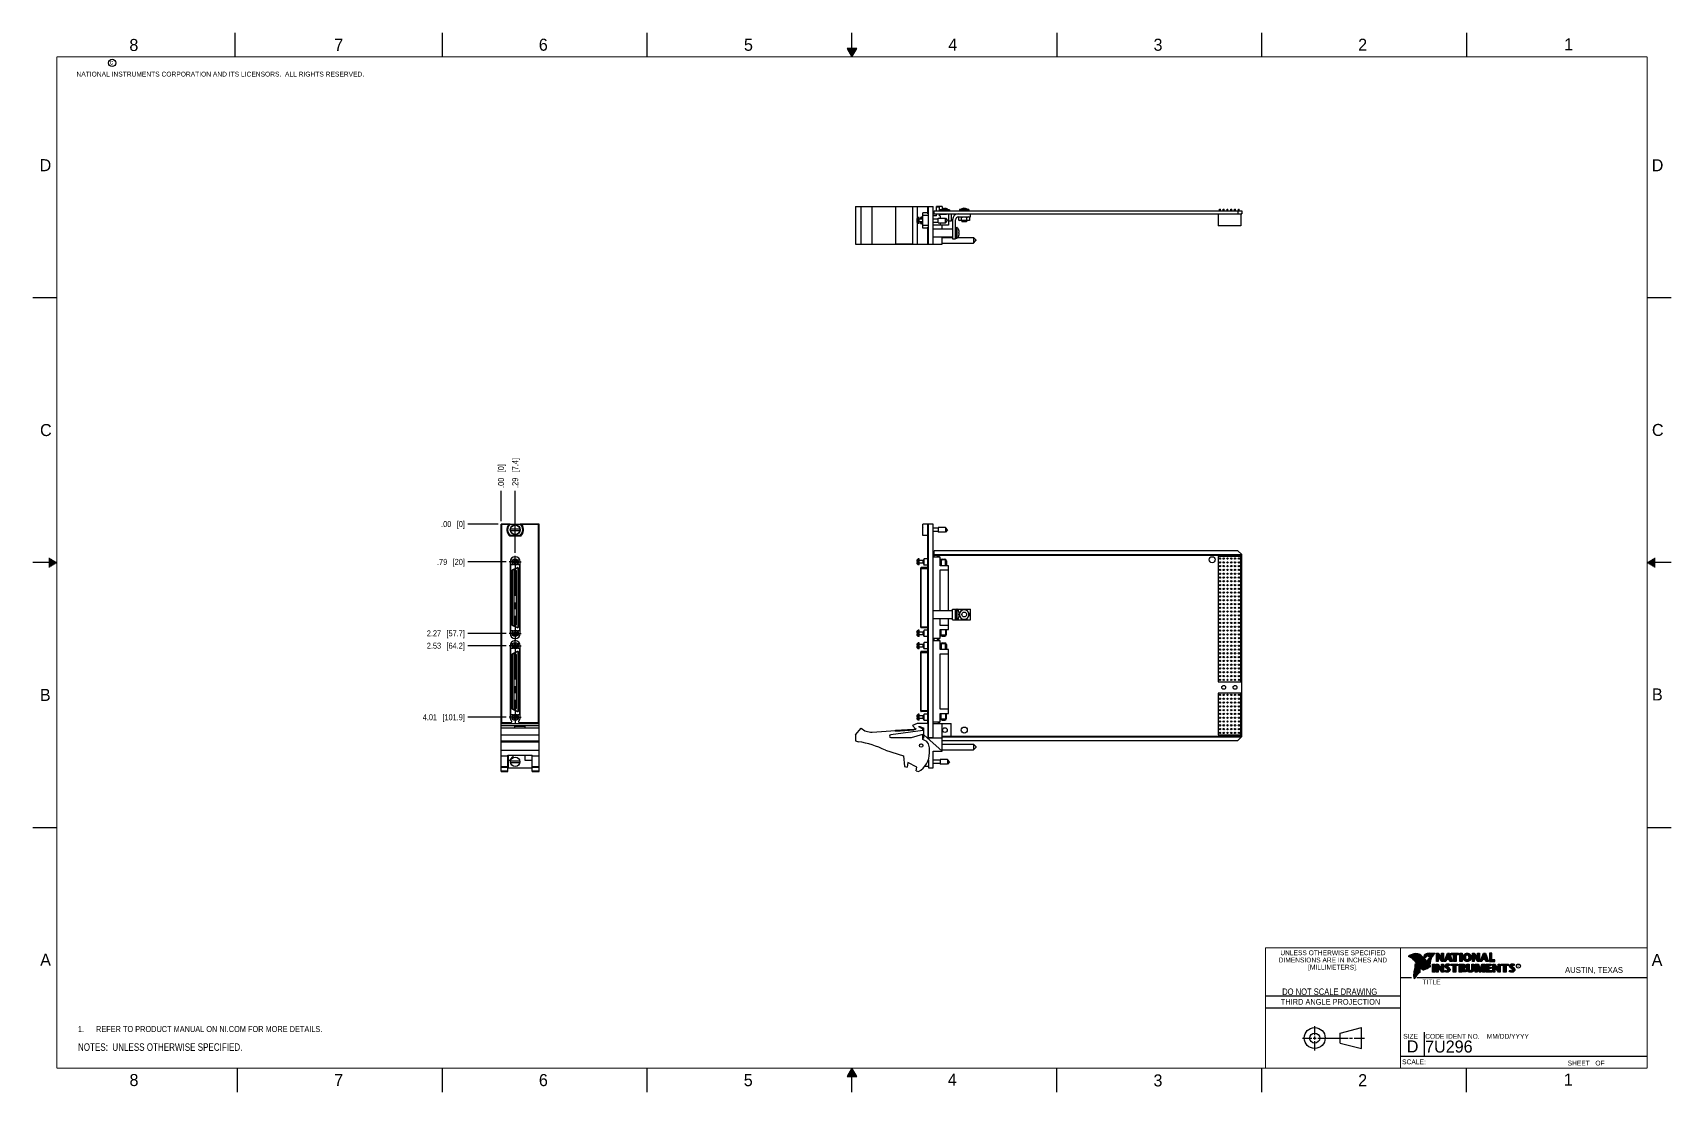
# Model space of a CAD drawing. Header units: inches. Extents: x 0 to 34, y 0 to 22.
import ezdxf

# ---------------------------------------------------------------- set-up
doc = ezdxf.new("R2010")
doc.units = ezdxf.units.IN
doc.header["$LTSCALE"] = 1.87
doc.header["$MEASUREMENT"] = 0
doc.linetypes.add('CENTER', pattern=[0.6, 0.375, -0.075, 0.075, -0.075])
doc.layers.get('0').update_dxf_attribs({"linetype": 'CONTINUOUS'})
for name, color, linetype in [('02___PRT_ALL_AXES', 7, 'CONTINUOUS'), ('DETAIL', 7, 'CONTINUOUS'), ('DIMENSIONS', 7, 'CONTINUOUS')]:
    doc.layers.add(name, color=color, linetype=linetype)
doc.styles.get("Standard").update_dxf_attribs({"font": 'txt', "width": 0.8})
doc.styles.add('TEXTSTYLE_2', font='txt')
doc.styles.add('TEXTSTYLE_3', font='txt', dxfattribs={"width": 0.9})
doc.dimstyles.new('DIMSTYLE_1', dxfattribs={"dimtxt": 0.125, "dimasz": 0.18, "dimexe": 0.18, "dimexo": 0.0625, "dimgap": 0.09, "dimtad": 0, "dimtih": 1, "dimtoh": 1, "dimzin": 4, "dimdsep": 46, "dimtxsty": 'STANDARD', "dimblk": '_FILLED', "dimblk1": '_FILLED', "dimblk2": '_FILLED', "dimcen": 0.09, "dimadec": 0, "dimazin": 0, "dimtp": 0.01, "dimtm": 0.01, "dimtfac": 1, "dimtofl": 0, "dimtmove": 0, "dimatfit": 3, "dimldrblk": '_FILLED', "dimfxl": 1, "dimtolj": 1, "dimtzin": 4, "dimarcsym": 0})

msp = doc.modelspace()

# ---------------------------------------------------------------- texts
at = {"color": 2, "linetype": 'CONTINUOUS', "line_spacing_factor": 0.9}
for s, insert, char_height, width, attachment_point, style in [('8', (2.005, 21.871), 0.25, 0.25, 1, 'TEXTSTYLE_2'), ('7', (6.256, 21.874), 0.25, 0.25, 1, 'TEXTSTYLE_2'), ('6', (10.501, 21.877), 0.25, 0.25, 1, 'TEXTSTYLE_2'), ('5', (14.758, 21.875), 0.25, 0.25, 1, 'TEXTSTYLE_2'), ('4', (18.998, 21.878), 0.25, 0.25, 1, 'TEXTSTYLE_2'), ('3', (23.257, 21.876), 0.25, 0.25, 1, 'TEXTSTYLE_2'), ('2', (27.503, 21.876), 0.25, 0.25, 1, 'TEXTSTYLE_2'), ('1', (31.778, 21.883), 0.25, 0.25, 1, 'TEXTSTYLE_2'), ('NATIONAL INSTRUMENTS CORPORATION AND ITS LICENSORS.  ALL RIGHTS RESERVED.', (0.907, 21.191), 0.1, 7.3, 1, 'TEXTSTYLE_2'), ('c', (1.599, 21.439), 0.1, 0.1, 1, 'TEXTSTYLE_2'), ('D', (0.142, 19.375), 0.25, 0.25, 1, 'TEXTSTYLE_2'), ('D', (33.595, 19.374), 0.25, 0.25, 1, 'TEXTSTYLE_2'), ('C', (0.151, 13.875), 0.25, 0.25, 1, 'TEXTSTYLE_2'), ('C', (33.6, 13.877), 0.25, 0.25, 1, 'TEXTSTYLE_2'), ('B', (0.148, 8.376), 0.25, 0.25, 1, 'TEXTSTYLE_2'), ('B', (33.601, 8.385), 0.25, 0.25, 1, 'TEXTSTYLE_2'), ('A', (0.154, 2.876), 0.25, 0.25, 1, 'TEXTSTYLE_2'), ('DIMENSIONS ARE IN INCHES AND', (26.98, 2.796), 0.1, 2.52, 2, 'TEXTSTYLE_3'), ('UNLESS OTHERWISE SPECIFIED', (26.98, 2.946), 0.1, 2.34, 2, 'TEXTSTYLE_3'), ('A', (33.594, 2.873), 0.25, 0.25, 1, 'TEXTSTYLE_2'), ('[MILLIMETERS].', (26.98, 2.646), 0.1, 1.26, 2, 'TEXTSTYLE_3'), ('R', (30.808, 2.641), 0.042, 0.04198, 1, 'TEXTSTYLE_2'), ('AUSTIN, TEXAS', (31.796, 2.599), 0.12, 1.56, 1, 'TEXTSTYLE_2'), ('TITLE', (28.84, 2.34), 0.1, 0.5, 1, 'TEXTSTYLE_2'), ('SIZE', (28.438, 1.212), 0.1, 0.4, 1, 'TEXTSTYLE_2'), ('CODE IDENT NO.', (28.895, 1.211), 0.1, 1.26, 1, 'TEXTSTYLE_3'), ('MM/DD/YYYY', (30.172, 1.212), 0.1, 1, 1, 'TEXTSTYLE_2'), ('SCALE:', (28.416, 0.681), 0.1, 0.6, 1, 'TEXTSTYLE_2'), ('8', (2.007, 0.379), 0.25, 0.25, 1, 'TEXTSTYLE_2'), ('7', (6.255, 0.379), 0.25, 0.25, 1, 'TEXTSTYLE_2'), ('6', (10.503, 0.378), 0.25, 0.25, 1, 'TEXTSTYLE_2'), ('5', (14.754, 0.376), 0.25, 0.25, 1, 'TEXTSTYLE_2'), ('4', (18.988, 0.387), 0.25, 0.25, 1, 'TEXTSTYLE_2'), ('3', (23.256, 0.371), 0.25, 0.25, 1, 'TEXTSTYLE_2'), ('2', (27.504, 0.376), 0.25, 0.25, 1, 'TEXTSTYLE_2'), ('1', (31.771, 0.389), 0.25, 0.25, 1, 'TEXTSTYLE_2'), ('SHEET   OF', (31.85, 0.656), 0.1, 1, 1, 'TEXTSTYLE_2')]:
    msp.add_mtext(s, dxfattribs=dict(at, insert=insert, char_height=char_height, width=width, attachment_point=attachment_point, style=style))
at = {"color": 7, "linetype": 'CONTINUOUS', "insert": (26.913, 2.155), "char_height": 0.135, "width": 2.16, "attachment_point": 2, "line_spacing_factor": 0.9}
msp.add_mtext('DO NOT SCALE DRAWING', dxfattribs=at)
at = {"color": 2, "linetype": 'CONTINUOUS', "insert": (26.93, 1.937), "char_height": 0.12, "width": 2.112, "attachment_point": 2, "line_spacing_factor": 0.9}
msp.add_mtext('THIRD ANGLE PROJECTION', dxfattribs=at)
at = {"color": 7, "linetype": 'CONTINUOUS', "char_height": 0.25, "attachment_point": 1, "line_spacing_factor": 0.9, "style": 'TEXTSTYLE_2'}
for s, insert, width in [('D  ', (28.513, 1.076), 0.75), ('7U296', (28.893, 1.074), 1.25)]:
    msp.add_mtext(s, dxfattribs=dict(at, insert=insert, width=width))

# ---------------------------------------------------------------- blocks, each defined once
blk = doc.blocks.new('*D0')
at = {"layer": 'DIMENSIONS', "color": 2, "linetype": 'CONTINUOUS'}
blk.add_line((9.822, 11.012), (9.03, 11.012), dxfattribs=at)
at = {"layer": 'DIMENSIONS', "color": 2, "linetype": 'CONTINUOUS', "insert": (8.967, 11.075), "char_height": 0.125, "width": 0.825, "attachment_point": 3, "line_spacing_factor": 0.9}
blk.add_mtext('.79{\\Ftxt.shx;\\W1.000000;\\H0.125000; }[20]', dxfattribs=at)
blk = doc.blocks.new('_FILLED')
at = {"color": 0, "linetype": 'BYBLOCK'}
blk.add_solid([(0, 0), (-1, 0.17), (-1, -0.17)], dxfattribs=at)
blk = doc.blocks.new('*D1')
at = {"layer": 'DIMENSIONS', "color": 2, "linetype": 'CONTINUOUS'}
blk.add_line((9.655, 11.799), (9.03, 11.799), dxfattribs=at)
at = {"layer": 'DIMENSIONS', "color": 2, "linetype": 'CONTINUOUS', "insert": (8.967, 11.861), "char_height": 0.125, "width": 0.725, "attachment_point": 3, "line_spacing_factor": 0.9}
blk.add_mtext('.00{\\Ftxt.shx;\\W1.000000;\\H0.125000; }[0]', dxfattribs=at)
blk = doc.blocks.new('*D2')
at = {"layer": 'DIMENSIONS', "color": 2, "linetype": 'CONTINUOUS'}
blk.add_line((9.822, 9.528), (9.03, 9.528), dxfattribs=at)
at = {"layer": 'DIMENSIONS', "color": 2, "linetype": 'CONTINUOUS', "insert": (8.967, 9.591), "char_height": 0.125, "width": 1.125, "attachment_point": 3, "line_spacing_factor": 0.9}
blk.add_mtext('2.27{\\Ftxt.shx;\\W1.000000;\\H0.125000; }[57.7]', dxfattribs=at)
blk = doc.blocks.new('*D3')
at = {"layer": 'DIMENSIONS', "color": 2, "linetype": 'CONTINUOUS'}
blk.add_line((9.822, 9.271), (9.03, 9.271), dxfattribs=at)
at = {"layer": 'DIMENSIONS', "color": 2, "linetype": 'CONTINUOUS', "insert": (8.967, 9.334), "char_height": 0.125, "width": 1.125, "attachment_point": 3, "line_spacing_factor": 0.9}
blk.add_mtext('2.53{\\Ftxt.shx;\\W1.000000;\\H0.125000; }[64.2]', dxfattribs=at)
blk = doc.blocks.new('*D4')
at = {"layer": 'DIMENSIONS', "color": 2, "linetype": 'CONTINUOUS'}
blk.add_line((9.822, 7.787), (9.03, 7.787), dxfattribs=at)
at = {"layer": 'DIMENSIONS', "color": 2, "linetype": 'CONTINUOUS', "insert": (8.967, 7.85), "char_height": 0.125, "width": 1.225, "attachment_point": 3, "line_spacing_factor": 0.9}
blk.add_mtext('4.01{\\Ftxt.shx;\\W1.000000;\\H0.125000; }[101.9]', dxfattribs=at)
blk = doc.blocks.new('*D5')
at = {"layer": 'DIMENSIONS', "color": 2, "linetype": 'CONTINUOUS'}
blk.add_line((10.01, 11.2), (10.01, 12.487), dxfattribs=at)
at = {"layer": 'DIMENSIONS', "color": 2, "linetype": 'CONTINUOUS', "insert": (9.948, 12.549), "char_height": 0.125, "width": 0.925, "attachment_point": 1, "rotation": 90, "line_spacing_factor": 0.9}
blk.add_mtext('.29{\\Ftxt.shx;\\W1.000000;\\H0.125000; }[7.4]', dxfattribs=at)
blk = doc.blocks.new('*D6')
at = {"layer": 'DIMENSIONS', "color": 2, "linetype": 'CONTINUOUS'}
blk.add_line((9.717, 11.861), (9.717, 12.487), dxfattribs=at)
at = {"layer": 'DIMENSIONS', "color": 2, "linetype": 'CONTINUOUS', "insert": (9.655, 12.549), "char_height": 0.125, "width": 0.725, "attachment_point": 1, "rotation": 90, "line_spacing_factor": 0.9}
blk.add_mtext('.00{\\Ftxt.shx;\\W1.000000;\\H0.125000; }[0]', dxfattribs=at)
blk = doc.blocks.new('NOTES_HEADER_BL0', base_point=(3.1215, 0.9375))
at = {"layer": 'DETAIL', "color": 2, "linetype": 'CONTINUOUS', "width": 0.8}
blk.add_text('NOTES:  UNLESS OTHERWISE SPECIFIED.', height=0.156, dxfattribs=at).set_placement((0.9375, 0.8595))
blk = doc.blocks.new('CUSTOM_NOTE_BL1', base_point=(3.675, 1.312))
at = {"layer": 'DETAIL', "color": 2, "linetype": 'CONTINUOUS', "width": 0.8}
for s, p in [('1.', (0.938, 1.25)), ('REFER TO PRODUCT MANUAL ON NI.COM FOR MORE DETAILS.', (1.312, 1.25))]:
    blk.add_text(s, height=0.125, dxfattribs=at).set_placement(p)

# ---------------------------------------------------------------- dimensions: what is measured, and where the dimension line sits
at = {"layer": 'DIMENSIONS', "color": 2, "linetype": 'CONTINUOUS'}
for feature_location, offset, dtype, origin, picture, middle in [((9.7172468, 11.861087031), (0, 0.6255), 1, (9.7172468, 11.798587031), '*D6', (9.7172468, 12.911587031)), ((10.01, 11.2), (0, 1.287), 1, (9.717, 11.799), '*D5', (10.01, 13.012)), ((9.822, 7.787), (-0.793, 0), 0, (9.885, 11.799), '*D4', (8.105, 7.787)), ((9.822, 9.528), (-0.793, 0), 0, (9.885, 11.799), '*D2', (8.155, 9.528)), ((9.822, 9.271), (-0.793, 0), 0, (9.885, 11.799), '*D3', (8.155, 9.271)), ((9.822, 11.012), (-0.793, 0), 0, (9.717, 11.799), '*D0', (8.355, 11.012)), ((9.6547468, 11.798587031), (-0.625, 0), 0, (9.7172468, 11.798587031), '*D1', (8.4047468, 11.798587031))]:
    dim = msp.add_ordinate_dim(feature_location=feature_location, offset=offset, dtype=dtype, origin=origin, dimstyle='DIMSTYLE_1', dxfattribs=at)
    dim.commit()
    dim.dimension.update_dxf_attribs({"geometry": picture, "text_midpoint": middle})

# ---------------------------------------------------------------- linework, layer by layer
at = {"color": 2, "linetype": 'CONTINUOUS'}
for p, q in [((4.2, 21.5), (4.2, 22)), ((8.5, 21.5), (8.5, 22)), ((12.75, 21.5), (12.75, 22)), ((17, 21.5), (17, 22)), ((21.25, 22), (21.25, 21.5)), ((25.5, 22), (25.5, 21.5)), ((29.75, 22), (29.75, 21.5)), ((16.902, 21.67), (17, 21.5)), ((17.098, 21.67), (16.902, 21.67)), ((16.908, 21.66), (17.092, 21.66)), ((16.913, 21.65), (17.087, 21.65)), ((16.919, 21.64), (17.081, 21.64)), ((16.925, 21.63), (17.075, 21.63)), ((16.931, 21.62), (17.069, 21.62)), ((16.937, 21.61), (17.064, 21.61)), ((16.942, 21.6), (17.058, 21.6)), ((16.948, 21.59), (17.052, 21.59)), ((16.954, 21.58), (17.046, 21.58)), ((16.96, 21.57), (17.04, 21.57)), ((16.965, 21.56), (17.035, 21.56)), ((16.971, 21.55), (17.029, 21.55)), ((16.977, 21.54), (17.023, 21.54)), ((16.983, 21.53), (17.017, 21.53)), ((16.988, 21.52), (17.012, 21.52)), ((16.994, 21.51), (17.006, 21.51)), ((17, 21.5), (17.098, 21.67)), ((0, 16.5), (0.5, 16.5)), ((33.5, 16.5), (34, 16.5)), ((0.5, 11), (0, 11)), ((0.33, 11.09), (0.344, 11.09)), ((0.33, 11.08), (0.361, 11.08)), ((0.33, 11.07), (0.379, 11.07)), ((0.33, 11.06), (0.396, 11.06)), ((0.33, 11.05), (0.413, 11.05)), ((0.33, 11.04), (0.431, 11.04)), ((0.33, 11.03), (0.448, 11.03)), ((0.33, 11.02), (0.465, 11.02)), ((0.33, 11.01), (0.483, 11.01)), ((0.33, 10.99), (0.483, 10.99)), ((0.33, 10.98), (0.465, 10.98)), ((0.33, 10.97), (0.448, 10.97)), ((0.33, 10.96), (0.431, 10.96)), ((0.33, 10.95), (0.413, 10.95)), ((0.33, 10.94), (0.396, 10.94)), ((0.33, 10.93), (0.379, 10.93)), ((0.33, 10.92), (0.361, 10.92)), ((0.33, 10.91), (0.344, 10.91)), ((34, 11), (33.5, 11)), ((33.517, 11.01), (33.67, 11.01)), ((33.517, 10.99), (33.67, 10.99)), ((33.535, 11.02), (33.67, 11.02)), ((33.535, 10.98), (33.67, 10.98)), ((33.552, 11.03), (33.67, 11.03)), ((33.552, 10.97), (33.67, 10.97)), ((33.569, 11.04), (33.67, 11.04)), ((33.569, 10.96), (33.67, 10.96)), ((33.587, 11.05), (33.67, 11.05)), ((33.587, 10.95), (33.67, 10.95)), ((33.604, 11.06), (33.67, 11.06)), ((33.604, 10.94), (33.67, 10.94)), ((33.621, 11.07), (33.67, 11.07)), ((33.621, 10.93), (33.67, 10.93)), ((33.639, 11.08), (33.67, 11.08)), ((33.639, 10.92), (33.67, 10.92)), ((33.656, 11.09), (33.67, 11.09)), ((33.656, 10.91), (33.67, 10.91)), ((0, 5.5), (0.5, 5.5)), ((33.5, 5.5), (34, 5.5)), ((28.556, 2.822), (28.556, 2.825)), ((28.563, 2.819), (28.563, 2.829)), ((28.57, 2.817), (28.57, 2.833)), ((28.577, 2.814), (28.577, 2.837)), ((28.583, 2.811), (28.583, 2.841)), ((28.59, 2.807), (28.59, 2.845)), ((28.597, 2.803), (28.597, 2.848)), ((28.604, 2.799), (28.604, 2.851)), ((28.611, 2.795), (28.611, 2.854)), ((28.618, 2.791), (28.618, 2.856)), ((28.625, 2.786), (28.625, 2.858)), ((28.632, 2.78), (28.632, 2.861)), ((28.638, 2.775), (28.638, 2.863)), ((28.645, 2.769), (28.645, 2.864)), ((28.652, 2.762), (28.652, 2.866)), ((28.659, 2.755), (28.659, 2.868)), ((28.666, 2.747), (28.666, 2.869)), ((28.673, 2.74), (28.673, 2.871)), ((28.68, 2.732), (28.68, 2.872)), ((28.686, 2.725), (28.686, 2.873)), ((28.693, 2.717), (28.693, 2.873)), ((28.7, 2.709), (28.7, 2.873)), ((28.707, 2.701), (28.707, 2.873)), ((28.714, 2.694), (28.714, 2.873)), ((28.721, 2.686), (28.721, 2.872)), ((28.728, 2.678), (28.728, 2.872)), ((28.735, 2.67), (28.735, 2.87)), ((28.741, 2.661), (28.741, 2.869)), ((28.748, 2.653), (28.748, 2.868)), ((28.755, 2.645), (28.755, 2.866)), ((28.762, 2.637), (28.762, 2.864)), ((28.769, 2.629), (28.769, 2.861)), ((28.776, 2.621), (28.776, 2.858)), ((28.783, 2.614), (28.783, 2.854)), ((28.789, 2.606), (28.789, 2.85)), ((28.796, 2.598), (28.796, 2.845)), ((28.803, 2.591), (28.803, 2.839)), ((28.81, 2.584), (28.81, 2.833)), ((28.817, 2.576), (28.817, 2.825)), ((28.824, 2.569), (28.824, 2.818)), ((28.831, 2.562), (28.831, 2.811)), ((28.837, 2.556), (28.837, 2.804)), ((28.844, 2.55), (28.844, 2.797)), ((28.851, 2.547), (28.851, 2.789)), ((28.858, 2.547), (28.858, 2.782)), ((28.886, 2.792), (28.863, 2.819)), ((28.865, 2.548), (28.865, 2.775)), ((28.888, 2.798), (28.868, 2.821)), ((28.872, 2.817), (28.872, 2.834)), ((28.872, 2.551), (28.872, 2.768)), ((28.879, 2.809), (28.879, 2.846)), ((28.879, 2.554), (28.879, 2.76)), ((28.886, 2.801), (28.886, 2.854)), ((28.886, 2.557), (28.886, 2.752)), ((28.892, 2.8), (28.892, 2.859)), ((28.892, 2.56), (28.892, 2.744)), ((28.899, 2.804), (28.899, 2.863)), ((28.899, 2.563), (28.899, 2.736)), ((28.906, 2.809), (28.906, 2.867)), ((28.906, 2.566), (28.906, 2.727)), ((28.913, 2.815), (28.913, 2.87)), ((28.92, 2.822), (28.92, 2.872)), ((28.927, 2.828), (28.927, 2.874)), ((28.934, 2.831), (28.934, 2.875)), ((28.94, 2.833), (28.94, 2.876)), ((28.962, 2.705), (28.944, 2.726)), ((28.947, 2.834), (28.947, 2.877)), ((28.966, 2.708), (28.95, 2.726)), ((28.954, 2.833), (28.954, 2.878)), ((28.954, 2.721), (28.954, 2.736)), ((28.961, 2.831), (28.961, 2.879)), ((28.961, 2.713), (28.961, 2.752)), ((28.968, 2.829), (28.968, 2.879)), ((28.968, 2.705), (28.968, 2.77)), ((28.975, 2.828), (28.975, 2.88)), ((28.975, 2.697), (28.975, 2.782)), ((28.982, 2.828), (28.982, 2.88)), ((28.982, 2.689), (28.982, 2.789)), ((28.984, 2.885), (29.101, 2.887)), ((28.985, 2.88), (29.088, 2.882)), ((28.988, 2.828), (28.988, 2.88)), ((28.988, 2.681), (28.988, 2.792)), ((28.995, 2.828), (28.995, 2.88)), ((28.995, 2.7), (28.995, 2.794)), ((29.002, 2.826), (29.002, 2.88)), ((29.002, 2.745), (29.002, 2.795)), ((29.009, 2.822), (29.009, 2.881)), ((29.009, 2.764), (29.009, 2.795)), ((29.016, 2.781), (29.016, 2.881)), ((29.023, 2.795), (29.023, 2.881)), ((29.03, 2.807), (29.03, 2.881)), ((29.037, 2.819), (29.037, 2.881)), ((29.043, 2.829), (29.043, 2.881)), ((29.05, 2.839), (29.05, 2.881)), ((29.057, 2.848), (29.057, 2.881)), ((29.064, 2.856), (29.064, 2.881)), ((29.071, 2.864), (29.071, 2.881)), ((29.078, 2.871), (29.078, 2.882)), ((29.126, 2.885), (29.162, 2.885)), ((29.126, 2.717), (29.126, 2.885)), ((29.131, 2.88), (29.16, 2.88)), ((29.131, 2.722), (29.131, 2.88)), ((29.16, 2.722), (29.131, 2.722)), ((29.139, 2.722), (29.139, 2.88)), ((29.146, 2.722), (29.146, 2.88)), ((29.153, 2.722), (29.153, 2.88)), ((29.16, 2.88), (29.24, 2.775)), ((29.16, 2.83), (29.16, 2.88)), ((29.244, 2.722), (29.16, 2.83)), ((29.16, 2.83), (29.16, 2.722)), ((29.162, 2.885), (29.235, 2.789)), ((29.241, 2.717), (29.165, 2.816)), ((29.165, 2.816), (29.165, 2.717)), ((29.166, 2.822), (29.166, 2.872)), ((29.173, 2.814), (29.173, 2.863)), ((29.18, 2.805), (29.18, 2.854)), ((29.186, 2.796), (29.186, 2.845)), ((29.193, 2.787), (29.193, 2.837)), ((29.2, 2.779), (29.2, 2.828)), ((29.207, 2.77), (29.207, 2.819)), ((29.213, 2.761), (29.213, 2.81)), ((29.22, 2.752), (29.22, 2.801)), ((29.227, 2.744), (29.227, 2.792)), ((29.233, 2.735), (29.233, 2.784)), ((29.235, 2.885), (29.275, 2.885)), ((29.235, 2.789), (29.235, 2.885)), ((29.24, 2.88), (29.27, 2.88)), ((29.24, 2.775), (29.24, 2.88)), ((29.24, 2.726), (29.24, 2.775)), ((29.27, 2.722), (29.244, 2.722)), ((29.247, 2.722), (29.247, 2.88)), ((29.254, 2.722), (29.254, 2.88)), ((29.26, 2.722), (29.26, 2.88)), ((29.267, 2.722), (29.267, 2.88)), ((29.27, 2.88), (29.27, 2.722)), ((29.275, 2.885), (29.275, 2.717)), ((29.285, 2.717), (29.354, 2.885)), ((29.293, 2.722), (29.357, 2.88)), ((29.322, 2.722), (29.293, 2.722)), ((29.301, 2.722), (29.301, 2.741)), ((29.307, 2.722), (29.307, 2.758)), ((29.314, 2.722), (29.314, 2.774)), ((29.321, 2.722), (29.321, 2.79)), ((29.338, 2.762), (29.322, 2.722)), ((29.341, 2.757), (29.325, 2.717)), ((29.327, 2.735), (29.327, 2.807)), ((29.334, 2.752), (29.334, 2.823)), ((29.397, 2.762), (29.338, 2.762)), ((29.341, 2.762), (29.341, 2.84)), ((29.393, 2.757), (29.341, 2.757)), ((29.343, 2.779), (29.365, 2.849)), ((29.392, 2.779), (29.343, 2.779)), ((29.348, 2.792), (29.348, 2.856)), ((29.348, 2.762), (29.348, 2.779)), ((29.35, 2.784), (29.369, 2.844)), ((29.385, 2.784), (29.35, 2.784)), ((29.354, 2.885), (29.397, 2.885)), ((29.354, 2.814), (29.354, 2.872)), ((29.354, 2.762), (29.354, 2.779)), ((29.357, 2.88), (29.393, 2.88)), ((29.361, 2.836), (29.361, 2.88)), ((29.361, 2.762), (29.361, 2.779)), ((29.365, 2.849), (29.373, 2.849)), ((29.368, 2.849), (29.368, 2.88)), ((29.368, 2.762), (29.368, 2.779)), ((29.369, 2.844), (29.369, 2.844)), ((29.369, 2.844), (29.385, 2.784)), ((29.373, 2.849), (29.392, 2.779)), ((29.374, 2.843), (29.374, 2.88)), ((29.374, 2.762), (29.374, 2.779)), ((29.381, 2.818), (29.381, 2.88)), ((29.381, 2.762), (29.381, 2.779)), ((29.388, 2.793), (29.388, 2.88)), ((29.388, 2.762), (29.388, 2.779)), ((29.393, 2.88), (29.454, 2.722)), ((29.407, 2.717), (29.393, 2.757)), ((29.395, 2.762), (29.395, 2.877)), ((29.397, 2.885), (29.461, 2.717)), ((29.41, 2.722), (29.397, 2.762)), ((29.401, 2.749), (29.401, 2.859)), ((29.408, 2.729), (29.408, 2.842)), ((29.454, 2.722), (29.41, 2.722)), ((29.415, 2.722), (29.415, 2.824)), ((29.421, 2.722), (29.421, 2.806)), ((29.428, 2.722), (29.428, 2.789)), ((29.435, 2.722), (29.435, 2.771)), ((29.436, 2.885), (29.584, 2.885)), ((29.436, 2.854), (29.436, 2.885)), ((29.484, 2.854), (29.436, 2.854)), ((29.441, 2.88), (29.579, 2.88)), ((29.441, 2.859), (29.441, 2.88)), ((29.489, 2.859), (29.441, 2.859)), ((29.442, 2.722), (29.442, 2.753)), ((29.448, 2.859), (29.448, 2.88)), ((29.448, 2.722), (29.448, 2.736)), ((29.455, 2.859), (29.455, 2.88)), ((29.462, 2.859), (29.462, 2.88)), ((29.468, 2.859), (29.468, 2.88)), ((29.475, 2.859), (29.475, 2.88)), ((29.482, 2.859), (29.482, 2.88)), ((29.484, 2.717), (29.484, 2.854)), ((29.489, 2.859), (29.488, 2.88)), ((29.489, 2.722), (29.489, 2.859)), ((29.53, 2.722), (29.489, 2.722)), ((29.495, 2.722), (29.495, 2.88)), ((29.502, 2.722), (29.502, 2.88)), ((29.509, 2.722), (29.509, 2.88)), ((29.515, 2.722), (29.515, 2.88)), ((29.522, 2.722), (29.522, 2.88)), ((29.53, 2.859), (29.529, 2.88)), ((29.579, 2.859), (29.53, 2.859)), ((29.53, 2.859), (29.53, 2.722)), ((29.535, 2.859), (29.535, 2.88)), ((29.584, 2.854), (29.535, 2.854)), ((29.535, 2.854), (29.535, 2.717)), ((29.542, 2.859), (29.542, 2.88)), ((29.549, 2.859), (29.549, 2.88)), ((29.556, 2.859), (29.556, 2.88)), ((29.562, 2.859), (29.562, 2.88)), ((29.569, 2.859), (29.569, 2.88)), ((29.576, 2.859), (29.576, 2.88)), ((29.579, 2.88), (29.579, 2.859)), ((29.584, 2.885), (29.584, 2.854)), ((29.61, 2.885), (29.661, 2.885)), ((29.61, 2.717), (29.61, 2.885)), ((29.615, 2.88), (29.656, 2.88)), ((29.615, 2.722), (29.615, 2.88)), ((29.656, 2.722), (29.615, 2.722)), ((29.623, 2.722), (29.623, 2.88)), ((29.629, 2.722), (29.629, 2.88)), ((29.636, 2.722), (29.636, 2.88)), ((29.643, 2.722), (29.643, 2.88)), ((29.65, 2.722), (29.65, 2.88)), ((29.656, 2.88), (29.656, 2.722)), ((29.661, 2.885), (29.661, 2.717)), ((29.684, 2.806), (29.685, 2.81)), ((29.684, 2.802), (29.684, 2.806)), ((29.684, 2.799), (29.684, 2.802)), ((29.685, 2.795), (29.684, 2.799)), ((29.685, 2.816), (29.686, 2.82)), ((29.685, 2.813), (29.685, 2.816)), ((29.685, 2.81), (29.685, 2.813)), ((29.685, 2.792), (29.685, 2.795)), ((29.685, 2.788), (29.685, 2.792)), ((29.686, 2.785), (29.685, 2.788)), ((29.686, 2.823), (29.687, 2.826)), ((29.686, 2.82), (29.686, 2.823)), ((29.687, 2.781), (29.686, 2.785)), ((29.687, 2.826), (29.688, 2.83)), ((29.687, 2.778), (29.687, 2.781)), ((29.688, 2.774), (29.687, 2.778)), ((29.688, 2.83), (29.689, 2.833)), ((29.689, 2.771), (29.688, 2.774)), ((29.689, 2.833), (29.69, 2.836)), ((29.689, 2.809), (29.69, 2.813)), ((29.689, 2.806), (29.689, 2.809)), ((29.689, 2.803), (29.689, 2.806)), ((29.689, 2.799), (29.689, 2.803)), ((29.69, 2.796), (29.689, 2.799)), ((29.69, 2.768), (29.689, 2.771)), ((29.69, 2.836), (29.692, 2.839)), ((29.69, 2.816), (29.691, 2.819)), ((29.69, 2.813), (29.69, 2.816)), ((29.69, 2.792), (29.69, 2.796)), ((29.69, 2.789), (29.69, 2.792)), ((29.691, 2.786), (29.69, 2.789)), ((29.692, 2.765), (29.69, 2.768)), ((29.691, 2.822), (29.692, 2.825)), ((29.691, 2.819), (29.691, 2.822)), ((29.691, 2.782), (29.691, 2.786)), ((29.692, 2.779), (29.691, 2.782)), ((29.692, 2.839), (29.693, 2.841)), ((29.692, 2.825), (29.693, 2.828)), ((29.693, 2.776), (29.692, 2.779)), ((29.693, 2.762), (29.692, 2.765)), ((29.693, 2.841), (29.694, 2.844)), ((29.693, 2.828), (29.694, 2.831)), ((29.694, 2.773), (29.693, 2.776)), ((29.694, 2.759), (29.693, 2.762)), ((29.694, 2.844), (29.696, 2.847)), ((29.694, 2.831), (29.695, 2.834)), ((29.695, 2.77), (29.694, 2.773)), ((29.696, 2.756), (29.694, 2.759)), ((29.695, 2.834), (29.696, 2.837)), ((29.695, 2.77), (29.695, 2.834)), ((29.696, 2.767), (29.695, 2.77)), ((29.696, 2.847), (29.698, 2.85)), ((29.696, 2.837), (29.697, 2.839)), ((29.697, 2.764), (29.696, 2.767)), ((29.697, 2.753), (29.696, 2.756)), ((29.697, 2.839), (29.699, 2.842)), ((29.699, 2.761), (29.697, 2.764)), ((29.699, 2.75), (29.697, 2.753)), ((29.698, 2.85), (29.7, 2.852)), ((29.699, 2.842), (29.7, 2.844)), ((29.7, 2.758), (29.699, 2.761)), ((29.701, 2.748), (29.699, 2.75)), ((29.7, 2.852), (29.701, 2.855)), ((29.7, 2.844), (29.702, 2.847)), ((29.702, 2.755), (29.7, 2.758)), ((29.701, 2.855), (29.704, 2.857)), ((29.703, 2.745), (29.701, 2.748)), ((29.702, 2.847), (29.703, 2.849)), ((29.702, 2.755), (29.702, 2.847)), ((29.703, 2.753), (29.702, 2.755)), ((29.703, 2.849), (29.705, 2.852)), ((29.705, 2.75), (29.703, 2.753)), ((29.705, 2.742), (29.703, 2.745)), ((29.704, 2.857), (29.706, 2.86)), ((29.705, 2.852), (29.707, 2.854)), ((29.707, 2.748), (29.705, 2.75)), ((29.707, 2.74), (29.705, 2.742)), ((29.706, 2.86), (29.708, 2.862)), ((29.707, 2.854), (29.709, 2.857)), ((29.709, 2.746), (29.707, 2.748)), ((29.709, 2.738), (29.707, 2.74)), ((29.708, 2.862), (29.71, 2.865)), ((29.709, 2.857), (29.711, 2.859)), ((29.709, 2.746), (29.709, 2.857)), ((29.71, 2.743), (29.709, 2.746)), ((29.711, 2.736), (29.709, 2.738)), ((29.71, 2.865), (29.713, 2.867)), ((29.713, 2.741), (29.71, 2.743)), ((29.711, 2.859), (29.714, 2.861)), ((29.714, 2.733), (29.711, 2.736)), ((29.713, 2.867), (29.715, 2.869)), ((29.715, 2.739), (29.713, 2.741)), ((29.714, 2.861), (29.716, 2.863)), ((29.716, 2.731), (29.714, 2.733)), ((29.715, 2.869), (29.718, 2.871)), ((29.715, 2.739), (29.716, 2.863)), ((29.717, 2.737), (29.715, 2.739)), ((29.716, 2.863), (29.718, 2.865)), ((29.719, 2.729), (29.716, 2.731)), ((29.719, 2.735), (29.717, 2.737)), ((29.718, 2.871), (29.72, 2.873)), ((29.718, 2.865), (29.721, 2.867)), ((29.722, 2.733), (29.719, 2.735)), ((29.721, 2.728), (29.719, 2.729)), ((29.72, 2.873), (29.723, 2.874)), ((29.721, 2.867), (29.723, 2.869)), ((29.724, 2.726), (29.721, 2.728)), ((29.722, 2.733), (29.723, 2.869)), ((29.724, 2.732), (29.722, 2.733)), ((29.723, 2.874), (29.726, 2.876)), ((29.723, 2.869), (29.726, 2.87)), ((29.727, 2.73), (29.724, 2.732)), ((29.727, 2.724), (29.724, 2.726)), ((29.726, 2.876), (29.728, 2.878)), ((29.726, 2.87), (29.728, 2.872)), ((29.729, 2.729), (29.727, 2.73)), ((29.73, 2.723), (29.727, 2.724)), ((29.728, 2.878), (29.731, 2.879)), ((29.728, 2.872), (29.731, 2.873)), ((29.729, 2.729), (29.728, 2.872)), ((29.732, 2.727), (29.729, 2.729)), ((29.733, 2.722), (29.73, 2.723)), ((29.731, 2.879), (29.734, 2.88)), ((29.731, 2.873), (29.733, 2.875)), ((29.731, 2.809), (29.732, 2.811)), ((29.731, 2.807), (29.731, 2.809)), ((29.731, 2.805), (29.731, 2.807)), ((29.731, 2.802), (29.731, 2.805)), ((29.731, 2.8), (29.731, 2.802)), ((29.731, 2.798), (29.731, 2.8)), ((29.731, 2.795), (29.731, 2.798)), ((29.732, 2.793), (29.731, 2.795)), ((29.732, 2.818), (29.733, 2.82)), ((29.732, 2.816), (29.732, 2.818)), ((29.732, 2.814), (29.732, 2.816)), ((29.732, 2.811), (29.732, 2.814)), ((29.732, 2.791), (29.732, 2.793)), ((29.732, 2.788), (29.732, 2.791)), ((29.732, 2.786), (29.732, 2.788)), ((29.733, 2.784), (29.732, 2.786)), ((29.735, 2.726), (29.732, 2.727)), ((29.733, 2.875), (29.736, 2.876)), ((29.733, 2.824), (29.734, 2.826)), ((29.733, 2.822), (29.733, 2.824)), ((29.733, 2.82), (29.733, 2.822)), ((29.733, 2.782), (29.733, 2.784)), ((29.733, 2.78), (29.733, 2.782)), ((29.734, 2.778), (29.733, 2.78)), ((29.736, 2.72), (29.733, 2.722)), ((29.734, 2.88), (29.737, 2.881)), ((29.734, 2.829), (29.735, 2.831)), ((29.734, 2.827), (29.734, 2.829)), ((29.734, 2.826), (29.734, 2.827)), ((29.734, 2.776), (29.734, 2.778)), ((29.735, 2.774), (29.734, 2.776)), ((29.735, 2.831), (29.736, 2.833)), ((29.735, 2.772), (29.735, 2.774)), ((29.736, 2.77), (29.735, 2.772)), ((29.735, 2.726), (29.735, 2.772)), ((29.738, 2.725), (29.735, 2.726)), ((29.736, 2.876), (29.739, 2.877)), ((29.736, 2.833), (29.736, 2.876)), ((29.736, 2.834), (29.737, 2.836)), ((29.736, 2.833), (29.736, 2.834)), ((29.736, 2.811), (29.737, 2.813)), ((29.736, 2.809), (29.736, 2.811)), ((29.736, 2.807), (29.736, 2.809)), ((29.736, 2.804), (29.736, 2.807)), ((29.736, 2.802), (29.736, 2.804)), ((29.736, 2.8), (29.736, 2.802)), ((29.736, 2.798), (29.736, 2.8)), ((29.736, 2.795), (29.736, 2.798)), ((29.736, 2.793), (29.736, 2.795)), ((29.737, 2.791), (29.736, 2.793)), ((29.736, 2.769), (29.736, 2.77)), ((29.737, 2.767), (29.736, 2.769)), ((29.739, 2.719), (29.736, 2.72)), ((29.737, 2.881), (29.74, 2.882)), ((29.737, 2.836), (29.738, 2.838)), ((29.737, 2.819), (29.738, 2.821)), ((29.737, 2.817), (29.737, 2.819)), ((29.737, 2.815), (29.737, 2.817)), ((29.737, 2.813), (29.737, 2.815)), ((29.737, 2.789), (29.737, 2.791)), ((29.737, 2.787), (29.737, 2.789)), ((29.737, 2.785), (29.737, 2.787)), ((29.738, 2.783), (29.737, 2.785)), ((29.738, 2.765), (29.737, 2.767)), ((29.738, 2.839), (29.739, 2.841)), ((29.738, 2.838), (29.738, 2.839)), ((29.738, 2.824), (29.739, 2.826)), ((29.738, 2.823), (29.738, 2.824)), ((29.738, 2.821), (29.738, 2.823)), ((29.738, 2.781), (29.738, 2.783)), ((29.738, 2.779), (29.738, 2.781)), ((29.739, 2.777), (29.738, 2.779)), ((29.739, 2.764), (29.738, 2.765)), ((29.741, 2.724), (29.738, 2.725)), ((29.739, 2.877), (29.742, 2.878)), ((29.739, 2.841), (29.74, 2.842)), ((29.739, 2.828), (29.74, 2.829)), ((29.739, 2.826), (29.739, 2.828)), ((29.739, 2.775), (29.739, 2.777)), ((29.74, 2.774), (29.739, 2.775)), ((29.739, 2.762), (29.739, 2.764)), ((29.74, 2.761), (29.739, 2.762)), ((29.74, 2.882), (29.743, 2.883)), ((29.74, 2.842), (29.741, 2.844)), ((29.74, 2.831), (29.741, 2.833)), ((29.74, 2.829), (29.74, 2.831)), ((29.74, 2.772), (29.74, 2.774)), ((29.741, 2.77), (29.74, 2.772)), ((29.741, 2.759), (29.74, 2.761)), ((29.741, 2.844), (29.742, 2.845)), ((29.741, 2.834), (29.742, 2.835)), ((29.741, 2.833), (29.741, 2.834)), ((29.742, 2.769), (29.741, 2.77)), ((29.742, 2.758), (29.741, 2.759)), ((29.744, 2.723), (29.741, 2.724)), ((29.742, 2.878), (29.745, 2.879)), ((29.742, 2.845), (29.742, 2.878)), ((29.742, 2.845), (29.743, 2.846)), ((29.742, 2.835), (29.743, 2.837)), ((29.742, 2.767), (29.742, 2.769)), ((29.743, 2.766), (29.742, 2.767)), ((29.743, 2.756), (29.742, 2.758)), ((29.743, 2.883), (29.746, 2.884)), ((29.743, 2.846), (29.744, 2.848)), ((29.743, 2.838), (29.744, 2.84)), ((29.743, 2.837), (29.743, 2.838)), ((29.744, 2.764), (29.743, 2.766)), ((29.744, 2.755), (29.743, 2.756)), ((29.744, 2.723), (29.743, 2.756)), ((29.744, 2.848), (29.745, 2.849)), ((29.744, 2.84), (29.745, 2.841)), ((29.744, 2.763), (29.744, 2.764)), ((29.745, 2.762), (29.744, 2.763)), ((29.745, 2.754), (29.744, 2.755)), ((29.747, 2.722), (29.744, 2.723)), ((29.745, 2.879), (29.748, 2.879)), ((29.745, 2.849), (29.747, 2.85)), ((29.745, 2.841), (29.746, 2.842)), ((29.746, 2.76), (29.745, 2.762)), ((29.747, 2.753), (29.745, 2.754)), ((29.746, 2.884), (29.75, 2.885)), ((29.746, 2.842), (29.747, 2.843)), ((29.747, 2.759), (29.746, 2.76)), ((29.747, 2.85), (29.748, 2.851)), ((29.747, 2.843), (29.748, 2.844)), ((29.748, 2.758), (29.747, 2.759)), ((29.748, 2.751), (29.747, 2.753)), ((29.75, 2.722), (29.747, 2.722)), ((29.748, 2.879), (29.751, 2.88)), ((29.748, 2.851), (29.749, 2.852)), ((29.748, 2.844), (29.749, 2.845)), ((29.749, 2.757), (29.748, 2.758)), ((29.749, 2.75), (29.748, 2.751)), ((29.749, 2.852), (29.751, 2.853)), ((29.749, 2.845), (29.75, 2.846)), ((29.75, 2.756), (29.749, 2.757)), ((29.751, 2.749), (29.749, 2.75)), ((29.75, 2.885), (29.753, 2.885)), ((29.75, 2.853), (29.75, 2.88)), ((29.75, 2.846), (29.751, 2.847)), ((29.751, 2.755), (29.75, 2.756)), ((29.75, 2.722), (29.75, 2.75)), ((29.754, 2.721), (29.75, 2.722)), ((29.751, 2.88), (29.754, 2.881)), ((29.751, 2.853), (29.752, 2.854)), ((29.751, 2.847), (29.752, 2.848)), ((29.752, 2.754), (29.751, 2.755)), ((29.752, 2.749), (29.751, 2.749)), ((29.752, 2.854), (29.754, 2.854)), ((29.752, 2.848), (29.753, 2.849)), ((29.753, 2.754), (29.752, 2.754)), ((29.754, 2.748), (29.752, 2.749)), ((29.753, 2.885), (29.756, 2.886)), ((29.753, 2.849), (29.754, 2.849)), ((29.755, 2.753), (29.753, 2.754)), ((29.754, 2.881), (29.757, 2.881)), ((29.754, 2.854), (29.755, 2.855)), ((29.754, 2.849), (29.756, 2.85)), ((29.755, 2.747), (29.754, 2.748)), ((29.757, 2.721), (29.754, 2.721)), ((29.755, 2.855), (29.757, 2.856)), ((29.756, 2.752), (29.755, 2.753)), ((29.757, 2.746), (29.755, 2.747)), ((29.756, 2.886), (29.76, 2.886)), ((29.756, 2.85), (29.757, 2.85)), ((29.757, 2.752), (29.756, 2.752)), ((29.757, 2.881), (29.76, 2.881)), ((29.757, 2.856), (29.757, 2.881)), ((29.757, 2.856), (29.758, 2.856)), ((29.757, 2.85), (29.758, 2.851)), ((29.758, 2.751), (29.757, 2.752)), ((29.759, 2.746), (29.757, 2.746)), ((29.757, 2.721), (29.757, 2.746)), ((29.76, 2.721), (29.757, 2.721)), ((29.758, 2.856), (29.76, 2.856)), ((29.758, 2.851), (29.76, 2.851)), ((29.76, 2.751), (29.758, 2.751)), ((29.76, 2.746), (29.759, 2.746)), ((29.76, 2.886), (29.763, 2.887)), ((29.76, 2.881), (29.763, 2.882)), ((29.76, 2.856), (29.762, 2.857)), ((29.76, 2.851), (29.761, 2.852)), ((29.761, 2.75), (29.76, 2.751)), ((29.762, 2.745), (29.76, 2.746)), ((29.764, 2.72), (29.76, 2.721)), ((29.761, 2.852), (29.762, 2.852)), ((29.763, 2.75), (29.761, 2.75)), ((29.762, 2.857), (29.763, 2.857)), ((29.762, 2.852), (29.764, 2.852)), ((29.764, 2.745), (29.762, 2.745)), ((29.763, 2.887), (29.766, 2.887)), ((29.763, 2.882), (29.766, 2.882)), ((29.763, 2.857), (29.765, 2.857)), ((29.764, 2.75), (29.763, 2.75)), ((29.764, 2.857), (29.764, 2.882)), ((29.764, 2.852), (29.765, 2.852)), ((29.765, 2.75), (29.764, 2.75)), ((29.765, 2.745), (29.764, 2.745)), ((29.764, 2.72), (29.764, 2.745)), ((29.767, 2.72), (29.764, 2.72)), ((29.765, 2.857), (29.767, 2.857)), ((29.765, 2.852), (29.767, 2.852)), ((29.767, 2.75), (29.765, 2.75)), ((29.767, 2.745), (29.765, 2.745)), ((29.766, 2.887), (29.77, 2.887)), ((29.766, 2.882), (29.77, 2.882)), ((29.767, 2.857), (29.768, 2.857)), ((29.767, 2.852), (29.768, 2.852)), ((29.768, 2.75), (29.767, 2.75)), ((29.769, 2.745), (29.767, 2.745)), ((29.771, 2.72), (29.767, 2.72)), ((29.768, 2.857), (29.77, 2.857)), ((29.768, 2.852), (29.77, 2.852)), ((29.77, 2.75), (29.768, 2.75)), ((29.771, 2.745), (29.769, 2.745)), ((29.77, 2.887), (29.773, 2.886)), ((29.77, 2.882), (29.773, 2.882)), ((29.77, 2.857), (29.772, 2.857)), ((29.77, 2.852), (29.771, 2.852)), ((29.771, 2.75), (29.77, 2.75)), ((29.77, 2.72), (29.771, 2.745)), ((29.771, 2.852), (29.772, 2.852)), ((29.773, 2.751), (29.771, 2.75)), ((29.772, 2.746), (29.771, 2.745)), ((29.774, 2.721), (29.771, 2.72)), ((29.772, 2.856), (29.773, 2.882)), ((29.772, 2.857), (29.773, 2.856)), ((29.772, 2.852), (29.774, 2.851)), ((29.774, 2.746), (29.772, 2.746)), ((29.773, 2.886), (29.777, 2.886)), ((29.773, 2.882), (29.776, 2.881)), ((29.773, 2.856), (29.775, 2.856)), ((29.774, 2.751), (29.773, 2.751)), ((29.774, 2.851), (29.775, 2.851)), ((29.776, 2.752), (29.774, 2.751)), ((29.776, 2.747), (29.774, 2.746)), ((29.777, 2.721), (29.774, 2.721)), ((29.775, 2.856), (29.777, 2.855)), ((29.775, 2.851), (29.777, 2.85)), ((29.776, 2.881), (29.779, 2.881)), ((29.777, 2.752), (29.776, 2.752)), ((29.777, 2.747), (29.776, 2.747)), ((29.777, 2.886), (29.78, 2.886)), ((29.777, 2.855), (29.778, 2.855)), ((29.777, 2.85), (29.778, 2.85)), ((29.778, 2.753), (29.777, 2.752)), ((29.779, 2.748), (29.777, 2.747)), ((29.777, 2.721), (29.777, 2.747)), ((29.781, 2.721), (29.777, 2.721)), ((29.778, 2.855), (29.78, 2.854)), ((29.778, 2.85), (29.779, 2.849)), ((29.78, 2.753), (29.778, 2.753)), ((29.779, 2.881), (29.782, 2.88)), ((29.779, 2.855), (29.779, 2.881)), ((29.779, 2.849), (29.78, 2.848)), ((29.78, 2.748), (29.779, 2.748)), ((29.78, 2.886), (29.783, 2.885)), ((29.78, 2.854), (29.781, 2.853)), ((29.78, 2.848), (29.781, 2.848)), ((29.781, 2.754), (29.78, 2.753)), ((29.782, 2.749), (29.78, 2.748)), ((29.781, 2.853), (29.783, 2.853)), ((29.781, 2.848), (29.783, 2.847)), ((29.782, 2.755), (29.781, 2.754)), ((29.784, 2.722), (29.781, 2.721)), ((29.782, 2.88), (29.785, 2.88)), ((29.783, 2.756), (29.782, 2.755)), ((29.783, 2.75), (29.782, 2.749)), ((29.783, 2.885), (29.786, 2.884)), ((29.783, 2.853), (29.784, 2.852)), ((29.783, 2.847), (29.784, 2.846)), ((29.784, 2.757), (29.783, 2.756)), ((29.785, 2.751), (29.783, 2.75)), ((29.784, 2.852), (29.785, 2.851)), ((29.784, 2.846), (29.785, 2.845)), ((29.785, 2.757), (29.784, 2.757)), ((29.784, 2.722), (29.784, 2.75)), ((29.787, 2.722), (29.784, 2.722)), ((29.785, 2.88), (29.788, 2.879)), ((29.785, 2.851), (29.785, 2.88)), ((29.785, 2.851), (29.787, 2.85)), ((29.785, 2.845), (29.785, 2.845)), ((29.785, 2.845), (29.786, 2.844)), ((29.786, 2.758), (29.785, 2.757)), ((29.786, 2.752), (29.785, 2.751)), ((29.786, 2.884), (29.79, 2.884)), ((29.786, 2.844), (29.787, 2.843)), ((29.787, 2.76), (29.786, 2.758)), ((29.787, 2.753), (29.786, 2.752)), ((29.787, 2.85), (29.788, 2.849)), ((29.787, 2.843), (29.788, 2.842)), ((29.788, 2.761), (29.787, 2.76)), ((29.788, 2.754), (29.787, 2.753)), ((29.79, 2.723), (29.787, 2.722)), ((29.788, 2.879), (29.791, 2.878)), ((29.788, 2.849), (29.789, 2.848)), ((29.788, 2.842), (29.789, 2.841)), ((29.789, 2.763), (29.788, 2.762)), ((29.788, 2.762), (29.788, 2.761)), ((29.79, 2.755), (29.788, 2.754)), ((29.789, 2.848), (29.79, 2.847)), ((29.789, 2.841), (29.789, 2.839)), ((29.789, 2.839), (29.79, 2.838)), ((29.79, 2.765), (29.789, 2.763)), ((29.79, 2.884), (29.793, 2.883)), ((29.79, 2.847), (29.791, 2.846)), ((29.79, 2.838), (29.791, 2.837)), ((29.791, 2.766), (29.79, 2.765)), ((29.791, 2.757), (29.79, 2.755)), ((29.793, 2.724), (29.79, 2.723)), ((29.791, 2.878), (29.794, 2.877)), ((29.792, 2.845), (29.791, 2.878)), ((29.791, 2.846), (29.792, 2.844)), ((29.791, 2.837), (29.791, 2.836)), ((29.791, 2.836), (29.792, 2.834)), ((29.792, 2.769), (29.791, 2.767)), ((29.791, 2.767), (29.791, 2.766)), ((29.792, 2.758), (29.791, 2.757)), ((29.792, 2.844), (29.793, 2.843)), ((29.792, 2.834), (29.792, 2.833)), ((29.792, 2.833), (29.793, 2.831)), ((29.793, 2.772), (29.792, 2.771)), ((29.792, 2.771), (29.792, 2.769)), ((29.793, 2.759), (29.792, 2.758)), ((29.793, 2.883), (29.796, 2.881)), ((29.793, 2.843), (29.794, 2.842)), ((29.793, 2.831), (29.794, 2.829)), ((29.794, 2.774), (29.793, 2.772)), ((29.794, 2.762), (29.793, 2.761)), ((29.793, 2.761), (29.793, 2.759)), ((29.793, 2.724), (29.793, 2.759)), ((29.796, 2.725), (29.793, 2.724)), ((29.794, 2.877), (29.797, 2.876)), ((29.794, 2.842), (29.794, 2.84)), ((29.794, 2.84), (29.795, 2.839)), ((29.794, 2.829), (29.794, 2.827)), ((29.794, 2.827), (29.795, 2.826)), ((29.795, 2.777), (29.794, 2.776)), ((29.794, 2.776), (29.794, 2.774)), ((29.795, 2.764), (29.794, 2.762)), ((29.798, 2.721), (29.794, 2.719)), ((29.795, 2.839), (29.796, 2.837)), ((29.795, 2.826), (29.795, 2.824)), ((29.795, 2.824), (29.795, 2.822)), ((29.795, 2.822), (29.796, 2.82)), ((29.796, 2.783), (29.795, 2.781)), ((29.795, 2.781), (29.795, 2.779)), ((29.795, 2.779), (29.795, 2.777)), ((29.796, 2.766), (29.795, 2.764)), ((29.796, 2.881), (29.799, 2.88)), ((29.796, 2.837), (29.796, 2.836)), ((29.796, 2.836), (29.797, 2.834)), ((29.796, 2.82), (29.796, 2.818)), ((29.796, 2.818), (29.796, 2.815)), ((29.796, 2.815), (29.797, 2.813)), ((29.797, 2.789), (29.796, 2.787)), ((29.796, 2.787), (29.796, 2.785)), ((29.796, 2.785), (29.796, 2.783)), ((29.797, 2.769), (29.796, 2.767)), ((29.796, 2.767), (29.796, 2.766)), ((29.799, 2.726), (29.796, 2.725)), ((29.797, 2.876), (29.8, 2.875)), ((29.798, 2.832), (29.797, 2.876)), ((29.797, 2.834), (29.798, 2.832)), ((29.797, 2.813), (29.797, 2.811)), ((29.797, 2.811), (29.797, 2.809)), ((29.797, 2.809), (29.797, 2.807)), ((29.797, 2.807), (29.797, 2.804)), ((29.797, 2.804), (29.797, 2.802)), ((29.797, 2.802), (29.797, 2.8)), ((29.797, 2.8), (29.797, 2.798)), ((29.797, 2.798), (29.797, 2.795)), ((29.797, 2.795), (29.797, 2.793)), ((29.797, 2.793), (29.797, 2.791)), ((29.797, 2.791), (29.797, 2.789)), ((29.798, 2.771), (29.797, 2.769)), ((29.798, 2.832), (29.798, 2.831)), ((29.798, 2.831), (29.799, 2.829)), ((29.799, 2.774), (29.798, 2.772)), ((29.799, 2.726), (29.798, 2.773)), ((29.798, 2.772), (29.798, 2.771)), ((29.801, 2.722), (29.798, 2.721)), ((29.799, 2.88), (29.802, 2.879)), ((29.799, 2.829), (29.799, 2.827)), ((29.799, 2.827), (29.8, 2.825)), ((29.8, 2.778), (29.799, 2.776)), ((29.799, 2.776), (29.799, 2.774)), ((29.802, 2.728), (29.799, 2.726)), ((29.8, 2.875), (29.803, 2.873)), ((29.8, 2.825), (29.8, 2.823)), ((29.8, 2.823), (29.801, 2.82)), ((29.801, 2.782), (29.8, 2.78)), ((29.8, 2.78), (29.8, 2.778)), ((29.801, 2.82), (29.801, 2.818)), ((29.801, 2.818), (29.801, 2.816)), ((29.801, 2.816), (29.801, 2.814)), ((29.801, 2.814), (29.802, 2.811)), ((29.802, 2.791), (29.801, 2.788)), ((29.801, 2.788), (29.801, 2.786)), ((29.801, 2.786), (29.801, 2.784)), ((29.801, 2.784), (29.801, 2.782)), ((29.804, 2.723), (29.801, 2.722)), ((29.802, 2.879), (29.805, 2.878)), ((29.802, 2.811), (29.802, 2.809)), ((29.802, 2.809), (29.802, 2.807)), ((29.802, 2.807), (29.802, 2.804)), ((29.802, 2.804), (29.802, 2.802)), ((29.802, 2.802), (29.802, 2.8)), ((29.802, 2.8), (29.802, 2.798)), ((29.802, 2.798), (29.802, 2.795)), ((29.802, 2.795), (29.802, 2.793)), ((29.802, 2.793), (29.802, 2.791)), ((29.805, 2.729), (29.802, 2.728)), ((29.803, 2.873), (29.805, 2.872)), ((29.807, 2.725), (29.804, 2.723)), ((29.805, 2.878), (29.808, 2.876)), ((29.805, 2.872), (29.808, 2.87)), ((29.805, 2.729), (29.805, 2.872)), ((29.807, 2.731), (29.805, 2.729)), ((29.81, 2.732), (29.807, 2.731)), ((29.81, 2.726), (29.807, 2.725)), ((29.808, 2.876), (29.811, 2.874)), ((29.808, 2.87), (29.811, 2.869)), ((29.812, 2.734), (29.81, 2.732)), ((29.813, 2.728), (29.81, 2.726)), ((29.811, 2.874), (29.813, 2.873)), ((29.811, 2.869), (29.813, 2.867)), ((29.812, 2.734), (29.813, 2.867)), ((29.815, 2.736), (29.812, 2.734)), ((29.813, 2.873), (29.816, 2.871)), ((29.813, 2.867), (29.816, 2.865)), ((29.815, 2.73), (29.813, 2.728)), ((29.817, 2.738), (29.815, 2.736)), ((29.818, 2.732), (29.815, 2.73)), ((29.816, 2.871), (29.819, 2.869)), ((29.816, 2.865), (29.818, 2.863)), ((29.819, 2.74), (29.817, 2.738)), ((29.818, 2.863), (29.82, 2.861)), ((29.819, 2.74), (29.818, 2.863)), ((29.82, 2.734), (29.818, 2.732)), ((29.819, 2.869), (29.821, 2.867)), ((29.822, 2.742), (29.819, 2.74)), ((29.82, 2.861), (29.822, 2.859)), ((29.823, 2.736), (29.82, 2.734)), ((29.821, 2.867), (29.823, 2.865)), ((29.822, 2.859), (29.824, 2.857)), ((29.824, 2.744), (29.822, 2.742)), ((29.823, 2.865), (29.826, 2.862)), ((29.825, 2.738), (29.823, 2.736)), ((29.824, 2.857), (29.826, 2.854)), ((29.825, 2.746), (29.824, 2.744)), ((29.825, 2.746), (29.826, 2.854)), ((29.827, 2.749), (29.825, 2.746)), ((29.827, 2.741), (29.825, 2.738)), ((29.826, 2.862), (29.828, 2.86)), ((29.826, 2.854), (29.828, 2.852)), ((29.829, 2.751), (29.827, 2.749)), ((29.829, 2.743), (29.827, 2.741)), ((29.828, 2.86), (29.83, 2.858)), ((29.828, 2.852), (29.83, 2.85)), ((29.831, 2.754), (29.829, 2.751)), ((29.831, 2.746), (29.829, 2.743)), ((29.83, 2.858), (29.832, 2.855)), ((29.83, 2.85), (29.832, 2.847)), ((29.832, 2.756), (29.831, 2.754)), ((29.833, 2.748), (29.831, 2.746)), ((29.832, 2.855), (29.834, 2.852)), ((29.832, 2.847), (29.833, 2.845)), ((29.832, 2.756), (29.833, 2.845)), ((29.834, 2.759), (29.832, 2.756)), ((29.833, 2.845), (29.835, 2.842)), ((29.835, 2.751), (29.833, 2.748)), ((29.834, 2.852), (29.836, 2.85)), ((29.835, 2.762), (29.834, 2.759)), ((29.835, 2.842), (29.836, 2.839)), ((29.836, 2.764), (29.835, 2.762)), ((29.836, 2.754), (29.835, 2.751)), ((29.836, 2.85), (29.837, 2.847)), ((29.836, 2.839), (29.837, 2.837)), ((29.838, 2.767), (29.836, 2.764)), ((29.838, 2.757), (29.836, 2.754)), ((29.837, 2.847), (29.839, 2.844)), ((29.837, 2.837), (29.838, 2.834)), ((29.838, 2.834), (29.839, 2.831)), ((29.839, 2.77), (29.838, 2.767)), ((29.84, 2.759), (29.838, 2.757)), ((29.839, 2.844), (29.84, 2.842)), ((29.839, 2.831), (29.84, 2.828)), ((29.84, 2.773), (29.839, 2.831)), ((29.84, 2.773), (29.839, 2.77)), ((29.84, 2.842), (29.842, 2.839)), ((29.84, 2.828), (29.841, 2.825)), ((29.841, 2.776), (29.84, 2.773)), ((29.841, 2.762), (29.84, 2.759)), ((29.841, 2.825), (29.842, 2.822)), ((29.842, 2.779), (29.841, 2.776)), ((29.842, 2.765), (29.841, 2.762)), ((29.842, 2.839), (29.843, 2.836)), ((29.842, 2.822), (29.842, 2.819)), ((29.842, 2.819), (29.843, 2.815)), ((29.843, 2.785), (29.842, 2.782)), ((29.842, 2.782), (29.842, 2.779)), ((29.843, 2.768), (29.842, 2.765)), ((29.843, 2.836), (29.844, 2.833)), ((29.843, 2.815), (29.843, 2.812)), ((29.843, 2.812), (29.844, 2.809)), ((29.844, 2.792), (29.843, 2.789)), ((29.843, 2.789), (29.843, 2.785)), ((29.844, 2.771), (29.843, 2.768)), ((29.844, 2.833), (29.845, 2.829)), ((29.844, 2.809), (29.844, 2.805)), ((29.844, 2.805), (29.844, 2.802)), ((29.844, 2.802), (29.844, 2.798)), ((29.844, 2.798), (29.844, 2.795)), ((29.844, 2.795), (29.844, 2.792)), ((29.845, 2.775), (29.844, 2.771)), ((29.845, 2.829), (29.846, 2.826)), ((29.846, 2.778), (29.845, 2.775)), ((29.846, 2.826), (29.847, 2.823)), ((29.847, 2.781), (29.846, 2.778)), ((29.847, 2.823), (29.847, 2.819)), ((29.847, 2.819), (29.848, 2.816)), ((29.848, 2.785), (29.847, 2.781)), ((29.848, 2.816), (29.848, 2.813)), ((29.848, 2.813), (29.849, 2.809)), ((29.849, 2.791), (29.848, 2.788)), ((29.848, 2.788), (29.848, 2.785)), ((29.849, 2.809), (29.849, 2.805)), ((29.849, 2.805), (29.849, 2.802)), ((29.849, 2.802), (29.849, 2.798)), ((29.849, 2.798), (29.849, 2.795)), ((29.849, 2.795), (29.849, 2.791)), ((29.873, 2.885), (29.909, 2.885)), ((29.873, 2.717), (29.873, 2.885)), ((29.878, 2.88), (29.907, 2.88)), ((29.878, 2.722), (29.878, 2.88)), ((29.907, 2.722), (29.878, 2.722)), ((29.884, 2.722), (29.884, 2.88)), ((29.893, 2.722), (29.893, 2.88)), ((29.9, 2.722), (29.9, 2.88)), ((29.905, 2.88), (29.907, 2.83)), ((29.907, 2.88), (29.987, 2.775)), ((29.991, 2.722), (29.907, 2.83)), ((29.907, 2.83), (29.907, 2.722)), ((29.909, 2.885), (29.982, 2.789)), ((29.911, 2.825), (29.911, 2.875)), ((29.988, 2.717), (29.912, 2.816)), ((29.912, 2.816), (29.912, 2.717)), ((29.918, 2.816), (29.918, 2.866)), ((29.925, 2.807), (29.925, 2.857)), ((29.931, 2.799), (29.931, 2.848)), ((29.938, 2.79), (29.938, 2.839)), ((29.945, 2.781), (29.945, 2.83)), ((29.952, 2.773), (29.952, 2.822)), ((29.958, 2.764), (29.958, 2.813)), ((29.965, 2.755), (29.965, 2.804)), ((29.972, 2.746), (29.972, 2.795)), ((29.978, 2.738), (29.978, 2.786)), ((29.982, 2.885), (30.022, 2.885)), ((29.982, 2.789), (29.982, 2.885)), ((29.985, 2.729), (29.987, 2.775)), ((29.987, 2.88), (30.018, 2.88)), ((29.987, 2.775), (29.987, 2.88)), ((30.018, 2.722), (29.991, 2.722)), ((29.992, 2.72), (29.992, 2.88)), ((29.999, 2.722), (29.999, 2.88)), ((30.005, 2.722), (30.005, 2.88)), ((30.012, 2.722), (30.012, 2.88)), ((30.018, 2.88), (30.018, 2.722)), ((30.022, 2.885), (30.022, 2.717)), ((30.032, 2.717), (30.101, 2.885)), ((30.04, 2.722), (30.105, 2.88)), ((30.069, 2.722), (30.04, 2.722)), ((30.046, 2.722), (30.046, 2.736)), ((30.052, 2.722), (30.052, 2.752)), ((30.059, 2.722), (30.059, 2.769)), ((30.066, 2.722), (30.066, 2.785)), ((30.085, 2.762), (30.069, 2.722)), ((30.072, 2.73), (30.072, 2.802)), ((30.088, 2.757), (30.072, 2.717)), ((30.079, 2.747), (30.079, 2.818)), ((30.144, 2.762), (30.085, 2.762)), ((30.086, 2.762), (30.086, 2.834)), ((30.14, 2.757), (30.088, 2.757)), ((30.091, 2.779), (30.112, 2.849)), ((30.139, 2.779), (30.091, 2.779)), ((30.093, 2.762), (30.093, 2.851)), ((30.097, 2.784), (30.116, 2.844)), ((30.133, 2.784), (30.097, 2.784)), ((30.099, 2.807), (30.099, 2.867)), ((30.099, 2.762), (30.099, 2.779)), ((30.101, 2.885), (30.144, 2.885)), ((30.105, 2.88), (30.14, 2.88)), ((30.106, 2.829), (30.106, 2.88)), ((30.106, 2.762), (30.106, 2.779)), ((30.112, 2.849), (30.12, 2.849)), ((30.113, 2.849), (30.113, 2.88)), ((30.113, 2.762), (30.113, 2.779)), ((30.116, 2.844), (30.116, 2.844)), ((30.116, 2.844), (30.133, 2.784)), ((30.119, 2.849), (30.119, 2.88)), ((30.119, 2.762), (30.119, 2.779)), ((30.12, 2.849), (30.139, 2.779)), ((30.126, 2.826), (30.126, 2.88)), ((30.126, 2.762), (30.126, 2.779)), ((30.133, 2.801), (30.133, 2.88)), ((30.133, 2.762), (30.133, 2.779)), ((30.14, 2.88), (30.201, 2.722)), ((30.14, 2.762), (30.14, 2.88)), ((30.154, 2.717), (30.14, 2.757)), ((30.144, 2.885), (30.208, 2.717)), ((30.157, 2.722), (30.144, 2.762)), ((30.146, 2.755), (30.146, 2.865)), ((30.153, 2.735), (30.153, 2.847)), ((30.201, 2.722), (30.157, 2.722)), ((30.16, 2.722), (30.16, 2.83)), ((30.166, 2.722), (30.166, 2.812)), ((30.173, 2.722), (30.173, 2.794)), ((30.18, 2.722), (30.18, 2.776)), ((30.186, 2.722), (30.186, 2.759)), ((30.193, 2.722), (30.193, 2.741)), ((30.28, 2.885), (30.229, 2.885)), ((30.229, 2.885), (30.229, 2.717)), ((30.275, 2.88), (30.234, 2.88)), ((30.234, 2.88), (30.234, 2.722)), ((30.234, 2.722), (30.336, 2.722)), ((30.24, 2.722), (30.24, 2.88)), ((30.247, 2.722), (30.247, 2.88)), ((30.254, 2.722), (30.254, 2.88)), ((30.26, 2.722), (30.26, 2.88)), ((30.267, 2.722), (30.267, 2.88)), ((30.274, 2.722), (30.274, 2.743)), ((30.275, 2.743), (30.275, 2.88)), ((30.336, 2.743), (30.275, 2.743)), ((30.28, 2.748), (30.28, 2.885)), ((30.341, 2.748), (30.28, 2.748)), ((30.28, 2.722), (30.28, 2.743)), ((30.287, 2.722), (30.287, 2.743)), ((30.294, 2.722), (30.294, 2.743)), ((30.301, 2.722), (30.301, 2.743)), ((30.307, 2.722), (30.307, 2.743)), ((30.314, 2.722), (30.314, 2.743)), ((30.321, 2.722), (30.321, 2.743)), ((30.327, 2.722), (30.327, 2.743)), ((30.336, 2.722), (30.336, 2.743)), ((30.341, 2.717), (30.341, 2.748)), ((28.666, 2.372), (28.666, 2.501)), ((28.673, 2.382), (28.673, 2.522)), ((28.68, 2.391), (28.68, 2.544)), ((28.686, 2.4), (28.686, 2.575)), ((28.793, 2.557), (28.691, 2.674)), ((28.693, 2.409), (28.693, 2.628)), ((28.789, 2.555), (28.695, 2.661)), ((28.7, 2.417), (28.7, 2.656)), ((28.707, 2.425), (28.707, 2.648)), ((28.714, 2.433), (28.714, 2.64)), ((28.721, 2.44), (28.721, 2.633)), ((28.728, 2.447), (28.728, 2.625)), ((28.735, 2.454), (28.735, 2.617)), ((28.741, 2.46), (28.741, 2.609)), ((28.748, 2.466), (28.748, 2.601)), ((28.755, 2.472), (28.755, 2.594)), ((28.762, 2.478), (28.762, 2.586)), ((28.769, 2.483), (28.769, 2.578)), ((28.776, 2.488), (28.776, 2.57)), ((28.783, 2.493), (28.783, 2.562)), ((28.787, 2.497), (28.789, 2.555)), ((28.792, 2.494), (28.793, 2.557)), ((28.913, 2.569), (28.913, 2.719)), ((28.92, 2.572), (28.92, 2.711)), ((28.927, 2.575), (28.927, 2.702)), ((28.934, 2.578), (28.934, 2.694)), ((28.94, 2.582), (28.94, 2.686)), ((28.947, 2.585), (28.947, 2.678)), ((28.954, 2.588), (28.954, 2.669)), ((28.961, 2.592), (28.961, 2.661)), ((28.968, 2.595), (28.968, 2.653)), ((28.975, 2.599), (28.975, 2.644)), ((28.982, 2.602), (28.982, 2.636)), ((28.988, 2.606), (28.988, 2.628)), ((29, 2.662), (28.995, 2.667)), ((28.995, 2.61), (28.995, 2.619)), ((29.049, 2.663), (29.1, 2.663)), ((29.049, 2.495), (29.049, 2.663)), ((29.1, 2.495), (29.049, 2.495)), ((29.054, 2.658), (29.095, 2.658)), ((29.054, 2.5), (29.054, 2.658)), ((29.095, 2.5), (29.054, 2.5)), ((29.059, 2.5), (29.059, 2.658)), ((29.065, 2.5), (29.065, 2.658)), ((29.072, 2.5), (29.072, 2.658)), ((29.079, 2.5), (29.079, 2.658)), ((29.086, 2.5), (29.086, 2.658)), ((29.092, 2.5), (29.092, 2.658)), ((29.095, 2.658), (29.095, 2.5)), ((29.1, 2.663), (29.1, 2.495)), ((29.122, 2.663), (29.159, 2.663)), ((29.122, 2.495), (29.122, 2.663)), ((29.161, 2.495), (29.122, 2.495)), ((29.165, 2.717), (29.126, 2.717)), ((29.127, 2.658), (29.156, 2.658)), ((29.127, 2.5), (29.127, 2.658)), ((29.157, 2.5), (29.127, 2.5)), ((29.132, 2.5), (29.132, 2.658)), ((29.139, 2.5), (29.139, 2.658)), ((29.146, 2.5), (29.146, 2.658)), ((29.153, 2.5), (29.153, 2.658)), ((29.156, 2.658), (29.236, 2.553)), ((29.24, 2.5), (29.157, 2.608)), ((29.157, 2.608), (29.157, 2.5)), ((29.159, 2.663), (29.232, 2.567)), ((29.159, 2.604), (29.159, 2.654)), ((29.238, 2.495), (29.161, 2.594)), ((29.161, 2.594), (29.161, 2.495)), ((29.166, 2.596), (29.166, 2.645)), ((29.173, 2.587), (29.173, 2.637)), ((29.179, 2.578), (29.179, 2.628)), ((29.186, 2.57), (29.186, 2.619)), ((29.193, 2.561), (29.193, 2.61)), ((29.2, 2.552), (29.2, 2.601)), ((29.206, 2.543), (29.206, 2.592)), ((29.213, 2.535), (29.213, 2.584)), ((29.22, 2.526), (29.22, 2.575)), ((29.226, 2.517), (29.226, 2.566)), ((29.232, 2.663), (29.272, 2.663)), ((29.232, 2.567), (29.232, 2.663)), ((29.233, 2.508), (29.233, 2.557)), ((29.236, 2.658), (29.267, 2.658)), ((29.236, 2.553), (29.236, 2.658)), ((29.272, 2.495), (29.238, 2.495)), ((29.24, 2.5), (29.24, 2.658)), ((29.267, 2.5), (29.24, 2.5)), ((29.275, 2.717), (29.241, 2.717)), ((29.247, 2.5), (29.247, 2.658)), ((29.253, 2.5), (29.253, 2.658)), ((29.26, 2.5), (29.26, 2.658)), ((29.267, 2.658), (29.267, 2.5)), ((29.272, 2.663), (29.272, 2.495)), ((29.325, 2.717), (29.285, 2.717)), ((29.295, 2.507), (29.31, 2.535)), ((29.305, 2.501), (29.295, 2.507)), ((29.302, 2.509), (29.312, 2.528)), ((29.307, 2.505), (29.302, 2.509)), ((29.303, 2.621), (29.306, 2.635)), ((29.304, 2.61), (29.303, 2.621)), ((29.308, 2.6), (29.304, 2.61)), ((29.314, 2.497), (29.305, 2.501)), ((29.306, 2.635), (29.315, 2.649)), ((29.307, 2.505), (29.307, 2.518)), ((29.316, 2.502), (29.307, 2.505)), ((29.308, 2.621), (29.311, 2.633)), ((29.309, 2.611), (29.308, 2.621)), ((29.313, 2.592), (29.308, 2.6)), ((29.312, 2.602), (29.309, 2.611)), ((29.31, 2.535), (29.317, 2.53)), ((29.311, 2.633), (29.319, 2.645)), ((29.317, 2.596), (29.312, 2.602)), ((29.312, 2.528), (29.314, 2.526)), ((29.323, 2.582), (29.313, 2.592)), ((29.314, 2.599), (29.314, 2.638)), ((29.314, 2.526), (29.321, 2.522)), ((29.314, 2.502), (29.314, 2.526)), ((29.328, 2.494), (29.314, 2.497)), ((29.315, 2.649), (29.327, 2.657)), ((29.329, 2.499), (29.316, 2.502)), ((29.321, 2.591), (29.317, 2.596)), ((29.317, 2.53), (29.323, 2.527)), ((29.319, 2.645), (29.329, 2.653)), ((29.32, 2.592), (29.32, 2.646)), ((29.32, 2.501), (29.32, 2.523)), ((29.327, 2.586), (29.321, 2.591)), ((29.321, 2.522), (29.33, 2.519)), ((29.347, 2.563), (29.323, 2.582)), ((29.323, 2.527), (29.332, 2.524)), ((29.327, 2.657), (29.344, 2.664)), ((29.327, 2.585), (29.327, 2.651)), ((29.35, 2.566), (29.327, 2.586)), ((29.327, 2.499), (29.327, 2.52)), ((29.339, 2.492), (29.328, 2.494)), ((29.329, 2.653), (29.345, 2.659)), ((29.34, 2.497), (29.329, 2.499)), ((29.33, 2.519), (29.339, 2.518)), ((29.332, 2.524), (29.339, 2.523)), ((29.334, 2.58), (29.334, 2.655)), ((29.334, 2.498), (29.334, 2.519)), ((29.339, 2.523), (29.346, 2.524)), ((29.339, 2.518), (29.347, 2.519)), ((29.348, 2.492), (29.339, 2.492)), ((29.348, 2.497), (29.34, 2.497)), ((29.341, 2.574), (29.341, 2.657)), ((29.341, 2.497), (29.341, 2.518)), ((29.344, 2.664), (29.362, 2.666)), ((29.345, 2.659), (29.362, 2.661)), ((29.346, 2.524), (29.351, 2.526)), ((29.349, 2.629), (29.347, 2.659)), ((29.347, 2.569), (29.349, 2.624)), ((29.354, 2.555), (29.347, 2.563)), ((29.347, 2.519), (29.354, 2.521)), ((29.347, 2.497), (29.347, 2.519)), ((29.373, 2.5), (29.348, 2.497)), ((29.374, 2.495), (29.348, 2.492)), ((29.352, 2.634), (29.349, 2.629)), ((29.349, 2.629), (29.349, 2.624)), ((29.349, 2.624), (29.35, 2.617)), ((29.35, 2.617), (29.357, 2.608)), ((29.358, 2.558), (29.35, 2.566)), ((29.351, 2.526), (29.356, 2.529)), ((29.357, 2.637), (29.352, 2.634)), ((29.354, 2.635), (29.354, 2.66)), ((29.356, 2.63), (29.354, 2.627)), ((29.354, 2.627), (29.354, 2.624)), ((29.354, 2.624), (29.355, 2.619)), ((29.354, 2.562), (29.354, 2.612)), ((29.358, 2.548), (29.354, 2.555)), ((29.354, 2.521), (29.36, 2.526)), ((29.354, 2.498), (29.354, 2.522)), ((29.355, 2.619), (29.361, 2.611)), ((29.359, 2.633), (29.356, 2.63)), ((29.356, 2.529), (29.359, 2.534)), ((29.363, 2.639), (29.357, 2.637)), ((29.357, 2.608), (29.38, 2.589)), ((29.363, 2.55), (29.358, 2.558)), ((29.361, 2.541), (29.358, 2.548)), ((29.364, 2.634), (29.359, 2.633)), ((29.359, 2.534), (29.361, 2.541)), ((29.36, 2.526), (29.364, 2.532)), ((29.361, 2.638), (29.361, 2.661)), ((29.361, 2.611), (29.383, 2.593)), ((29.361, 2.554), (29.361, 2.605)), ((29.361, 2.499), (29.361, 2.526)), ((29.362, 2.666), (29.375, 2.665)), ((29.362, 2.661), (29.374, 2.66)), ((29.369, 2.64), (29.363, 2.639)), ((29.366, 2.541), (29.363, 2.55)), ((29.369, 2.635), (29.364, 2.634)), ((29.364, 2.532), (29.366, 2.541)), ((29.367, 2.639), (29.367, 2.661)), ((29.367, 2.499), (29.367, 2.6)), ((29.375, 2.639), (29.369, 2.64)), ((29.375, 2.634), (29.369, 2.635)), ((29.39, 2.51), (29.373, 2.5)), ((29.374, 2.66), (29.387, 2.657)), ((29.374, 2.639), (29.374, 2.66)), ((29.374, 2.5), (29.374, 2.594)), ((29.393, 2.506), (29.374, 2.495)), ((29.375, 2.665), (29.388, 2.662)), ((29.385, 2.637), (29.375, 2.639)), ((29.383, 2.633), (29.375, 2.634)), ((29.38, 2.589), (29.386, 2.583)), ((29.381, 2.638), (29.381, 2.659)), ((29.381, 2.505), (29.381, 2.588)), ((29.388, 2.631), (29.383, 2.633)), ((29.383, 2.593), (29.389, 2.587)), ((29.39, 2.636), (29.385, 2.637)), ((29.386, 2.583), (29.392, 2.577)), ((29.387, 2.657), (29.395, 2.655)), ((29.388, 2.662), (29.397, 2.659)), ((29.388, 2.636), (29.388, 2.657)), ((29.393, 2.628), (29.388, 2.631)), ((29.388, 2.507), (29.388, 2.582)), ((29.389, 2.587), (29.395, 2.581)), ((29.391, 2.635), (29.39, 2.636)), ((29.4, 2.521), (29.39, 2.51)), ((29.399, 2.653), (29.391, 2.635)), ((29.392, 2.577), (29.398, 2.569)), ((29.406, 2.655), (29.393, 2.628)), ((29.404, 2.518), (29.393, 2.506)), ((29.394, 2.642), (29.394, 2.655)), ((29.394, 2.515), (29.394, 2.574)), ((29.395, 2.655), (29.399, 2.653)), ((29.395, 2.581), (29.402, 2.572)), ((29.397, 2.659), (29.406, 2.655)), ((29.398, 2.569), (29.403, 2.559)), ((29.404, 2.532), (29.4, 2.521)), ((29.401, 2.522), (29.401, 2.563)), ((29.402, 2.572), (29.407, 2.561)), ((29.403, 2.559), (29.405, 2.552)), ((29.406, 2.542), (29.404, 2.532)), ((29.409, 2.53), (29.404, 2.518)), ((29.405, 2.552), (29.406, 2.542)), ((29.461, 2.717), (29.407, 2.717)), ((29.407, 2.561), (29.41, 2.553)), ((29.411, 2.541), (29.409, 2.53)), ((29.41, 2.553), (29.411, 2.541)), ((29.427, 2.663), (29.575, 2.663)), ((29.427, 2.632), (29.427, 2.663)), ((29.476, 2.632), (29.427, 2.632)), ((29.432, 2.658), (29.571, 2.658)), ((29.432, 2.637), (29.432, 2.658)), ((29.481, 2.637), (29.432, 2.637)), ((29.441, 2.637), (29.441, 2.658)), ((29.448, 2.637), (29.448, 2.658)), ((29.455, 2.637), (29.455, 2.658)), ((29.461, 2.637), (29.461, 2.658)), ((29.468, 2.637), (29.468, 2.658)), ((29.475, 2.637), (29.475, 2.658)), ((29.476, 2.495), (29.476, 2.632)), ((29.527, 2.495), (29.476, 2.495)), ((29.481, 2.637), (29.481, 2.658)), ((29.481, 2.5), (29.481, 2.637)), ((29.522, 2.5), (29.481, 2.5)), ((29.535, 2.717), (29.484, 2.717)), ((29.488, 2.5), (29.488, 2.658)), ((29.495, 2.5), (29.495, 2.658)), ((29.502, 2.5), (29.502, 2.658)), ((29.508, 2.5), (29.508, 2.658)), ((29.515, 2.5), (29.515, 2.658)), ((29.522, 2.637), (29.522, 2.658)), ((29.571, 2.637), (29.522, 2.637)), ((29.522, 2.637), (29.522, 2.5)), ((29.575, 2.632), (29.527, 2.632)), ((29.527, 2.632), (29.527, 2.495)), ((29.528, 2.637), (29.528, 2.658)), ((29.535, 2.637), (29.535, 2.658)), ((29.542, 2.637), (29.542, 2.658)), ((29.549, 2.637), (29.549, 2.658)), ((29.555, 2.637), (29.555, 2.658)), ((29.562, 2.637), (29.562, 2.658)), ((29.571, 2.658), (29.571, 2.637)), ((29.575, 2.663), (29.575, 2.632)), ((29.601, 2.663), (29.678, 2.663)), ((29.601, 2.495), (29.601, 2.663)), ((29.652, 2.495), (29.601, 2.495)), ((29.606, 2.658), (29.678, 2.658)), ((29.606, 2.5), (29.606, 2.658)), ((29.647, 2.5), (29.606, 2.5)), ((29.609, 2.5), (29.609, 2.658)), ((29.661, 2.717), (29.61, 2.717)), ((29.616, 2.5), (29.616, 2.658)), ((29.622, 2.5), (29.622, 2.658)), ((29.629, 2.5), (29.629, 2.658)), ((29.636, 2.5), (29.636, 2.658)), ((29.643, 2.5), (29.643, 2.658)), ((29.647, 2.636), (29.649, 2.658)), ((29.667, 2.636), (29.647, 2.636)), ((29.647, 2.5), (29.647, 2.636)), ((29.647, 2.585), (29.668, 2.585)), ((29.668, 2.563), (29.647, 2.563)), ((29.667, 2.632), (29.652, 2.632)), ((29.652, 2.632), (29.652, 2.59)), ((29.652, 2.59), (29.667, 2.59)), ((29.665, 2.559), (29.652, 2.559)), ((29.652, 2.559), (29.652, 2.495)), ((29.656, 2.636), (29.656, 2.658)), ((29.656, 2.563), (29.656, 2.585)), ((29.663, 2.636), (29.663, 2.658)), ((29.663, 2.563), (29.663, 2.585)), ((29.692, 2.491), (29.665, 2.559)), ((29.673, 2.636), (29.667, 2.636)), ((29.672, 2.631), (29.667, 2.632)), ((29.667, 2.59), (29.673, 2.591)), ((29.668, 2.585), (29.675, 2.587)), ((29.695, 2.497), (29.668, 2.563)), ((29.669, 2.636), (29.669, 2.658)), ((29.669, 2.561), (29.669, 2.585)), ((29.678, 2.629), (29.672, 2.631)), ((29.679, 2.633), (29.673, 2.636)), ((29.673, 2.591), (29.68, 2.595)), ((29.675, 2.587), (29.683, 2.591)), ((29.676, 2.635), (29.676, 2.658)), ((29.676, 2.545), (29.676, 2.587)), ((29.678, 2.663), (29.698, 2.661)), ((29.678, 2.658), (29.697, 2.656)), ((29.682, 2.626), (29.678, 2.629)), ((29.686, 2.629), (29.679, 2.633)), ((29.68, 2.595), (29.683, 2.599)), ((29.686, 2.618), (29.682, 2.626)), ((29.683, 2.631), (29.683, 2.658)), ((29.683, 2.599), (29.686, 2.604)), ((29.683, 2.591), (29.688, 2.597)), ((29.683, 2.528), (29.683, 2.591)), ((29.69, 2.62), (29.686, 2.629)), ((29.687, 2.611), (29.686, 2.618)), ((29.686, 2.604), (29.687, 2.611)), ((29.688, 2.597), (29.691, 2.604)), ((29.69, 2.511), (29.688, 2.597)), ((29.69, 2.62), (29.69, 2.657)), ((29.692, 2.612), (29.69, 2.62)), ((29.691, 2.604), (29.692, 2.612)), ((29.746, 2.497), (29.692, 2.491)), ((29.739, 2.501), (29.695, 2.497)), ((29.696, 2.497), (29.696, 2.657)), ((29.697, 2.656), (29.713, 2.651)), ((29.698, 2.661), (29.715, 2.655)), ((29.703, 2.498), (29.703, 2.654)), ((29.715, 2.579), (29.703, 2.571)), ((29.703, 2.571), (29.739, 2.501)), ((29.718, 2.575), (29.709, 2.569)), ((29.709, 2.569), (29.746, 2.497)), ((29.71, 2.576), (29.71, 2.652)), ((29.71, 2.498), (29.71, 2.558)), ((29.713, 2.651), (29.723, 2.643)), ((29.715, 2.655), (29.727, 2.646)), ((29.721, 2.584), (29.715, 2.579)), ((29.716, 2.58), (29.716, 2.648)), ((29.716, 2.499), (29.716, 2.545)), ((29.724, 2.581), (29.718, 2.575)), ((29.727, 2.594), (29.721, 2.584)), ((29.723, 2.643), (29.73, 2.632)), ((29.723, 2.586), (29.723, 2.643)), ((29.723, 2.5), (29.723, 2.532)), ((29.727, 2.583), (29.724, 2.581)), ((29.727, 2.646), (29.735, 2.633)), ((29.731, 2.605), (29.727, 2.594)), ((29.731, 2.592), (29.727, 2.583)), ((29.73, 2.632), (29.733, 2.618)), ((29.73, 2.601), (29.73, 2.632)), ((29.73, 2.501), (29.73, 2.519)), ((29.733, 2.618), (29.731, 2.605)), ((29.736, 2.604), (29.731, 2.592)), ((29.735, 2.633), (29.738, 2.618)), ((29.738, 2.618), (29.736, 2.604)), ((29.743, 2.718), (29.739, 2.719)), ((29.746, 2.718), (29.743, 2.718)), ((29.749, 2.717), (29.746, 2.718)), ((29.753, 2.716), (29.749, 2.717)), ((29.757, 2.716), (29.753, 2.716)), ((29.76, 2.716), (29.757, 2.716)), ((29.757, 2.663), (29.808, 2.663)), ((29.757, 2.559), (29.757, 2.663)), ((29.761, 2.534), (29.757, 2.559)), ((29.764, 2.715), (29.76, 2.716)), ((29.771, 2.515), (29.761, 2.534)), ((29.762, 2.658), (29.803, 2.658)), ((29.762, 2.559), (29.762, 2.658)), ((29.766, 2.535), (29.762, 2.559)), ((29.767, 2.715), (29.764, 2.715)), ((29.775, 2.518), (29.766, 2.535)), ((29.771, 2.715), (29.767, 2.715)), ((29.77, 2.527), (29.77, 2.658)), ((29.774, 2.716), (29.771, 2.715)), ((29.788, 2.501), (29.771, 2.515)), ((29.778, 2.716), (29.774, 2.716)), ((29.79, 2.505), (29.775, 2.518)), ((29.777, 2.516), (29.777, 2.658)), ((29.781, 2.716), (29.778, 2.716)), ((29.785, 2.717), (29.781, 2.716)), ((29.784, 2.511), (29.784, 2.658)), ((29.788, 2.718), (29.785, 2.717)), ((29.791, 2.719), (29.788, 2.718)), ((29.808, 2.494), (29.788, 2.501)), ((29.79, 2.505), (29.79, 2.658)), ((29.809, 2.499), (29.79, 2.505)), ((29.794, 2.719), (29.791, 2.719)), ((29.797, 2.503), (29.797, 2.658)), ((29.803, 2.658), (29.803, 2.574)), ((29.803, 2.574), (29.804, 2.557)), ((29.804, 2.557), (29.807, 2.543)), ((29.804, 2.5), (29.804, 2.557)), ((29.807, 2.543), (29.814, 2.531)), ((29.808, 2.663), (29.808, 2.574)), ((29.808, 2.574), (29.809, 2.557)), ((29.832, 2.492), (29.808, 2.494)), ((29.809, 2.557), (29.811, 2.545)), ((29.831, 2.497), (29.809, 2.499)), ((29.81, 2.498), (29.81, 2.537)), ((29.811, 2.545), (29.817, 2.535)), ((29.814, 2.531), (29.823, 2.524)), ((29.817, 2.535), (29.824, 2.529)), ((29.817, 2.498), (29.817, 2.528)), ((29.823, 2.524), (29.836, 2.522)), ((29.824, 2.529), (29.834, 2.527)), ((29.824, 2.497), (29.824, 2.523)), ((29.831, 2.497), (29.831, 2.523)), ((29.854, 2.499), (29.831, 2.497)), ((29.855, 2.495), (29.832, 2.492)), ((29.834, 2.527), (29.843, 2.529)), ((29.836, 2.522), (29.846, 2.525)), ((29.837, 2.497), (29.837, 2.522)), ((29.843, 2.529), (29.851, 2.535)), ((29.844, 2.498), (29.844, 2.523)), ((29.846, 2.525), (29.855, 2.533)), ((29.851, 2.535), (29.856, 2.545)), ((29.851, 2.499), (29.851, 2.529)), ((29.872, 2.506), (29.854, 2.499)), ((29.855, 2.533), (29.861, 2.544)), ((29.875, 2.502), (29.855, 2.495)), ((29.856, 2.545), (29.86, 2.558)), ((29.857, 2.501), (29.857, 2.534)), ((29.86, 2.558), (29.861, 2.574)), ((29.861, 2.663), (29.905, 2.663)), ((29.861, 2.574), (29.861, 2.663)), ((29.861, 2.544), (29.864, 2.558)), ((29.864, 2.558), (29.866, 2.574)), ((29.864, 2.503), (29.864, 2.557)), ((29.866, 2.658), (29.9, 2.658)), ((29.866, 2.574), (29.866, 2.658)), ((29.871, 2.505), (29.871, 2.658)), ((29.887, 2.518), (29.872, 2.506)), ((29.912, 2.717), (29.873, 2.717)), ((29.891, 2.515), (29.875, 2.502)), ((29.877, 2.511), (29.877, 2.658)), ((29.884, 2.516), (29.884, 2.658)), ((29.896, 2.536), (29.887, 2.518)), ((29.891, 2.527), (29.891, 2.658)), ((29.901, 2.535), (29.891, 2.515)), ((29.9, 2.559), (29.896, 2.536)), ((29.9, 2.658), (29.9, 2.559)), ((29.905, 2.559), (29.901, 2.535)), ((29.905, 2.663), (29.905, 2.559)), ((29.932, 2.663), (30.001, 2.663)), ((29.932, 2.495), (29.932, 2.663)), ((29.972, 2.495), (29.932, 2.495)), ((29.937, 2.658), (29.997, 2.658)), ((29.937, 2.5), (29.937, 2.658)), ((29.967, 2.5), (29.937, 2.5)), ((29.945, 2.5), (29.945, 2.658)), ((29.951, 2.5), (29.951, 2.658)), ((29.958, 2.5), (29.958, 2.658)), ((29.967, 2.641), (29.965, 2.658)), ((30.017, 2.5), (29.967, 2.641)), ((29.967, 2.641), (29.967, 2.5)), ((29.971, 2.629), (29.971, 2.658)), ((30.013, 2.495), (29.972, 2.613)), ((29.972, 2.613), (29.972, 2.495)), ((29.978, 2.61), (29.978, 2.658)), ((29.985, 2.591), (29.985, 2.658)), ((30.022, 2.717), (29.988, 2.717)), ((29.992, 2.572), (29.992, 2.658)), ((29.997, 2.658), (30.036, 2.544)), ((29.998, 2.553), (29.998, 2.656)), ((30.001, 2.663), (30.036, 2.56)), ((30.005, 2.534), (30.005, 2.636)), ((30.012, 2.514), (30.012, 2.616)), ((30.046, 2.495), (30.013, 2.495)), ((30.042, 2.5), (30.017, 2.5)), ((30.018, 2.5), (30.018, 2.597)), ((30.025, 2.5), (30.025, 2.577)), ((30.072, 2.717), (30.032, 2.717)), ((30.032, 2.5), (30.032, 2.557)), ((30.036, 2.56), (30.069, 2.663)), ((30.036, 2.544), (30.073, 2.658)), ((30.039, 2.5), (30.039, 2.551)), ((30.091, 2.642), (30.042, 2.5)), ((30.045, 2.509), (30.045, 2.572)), ((30.086, 2.613), (30.046, 2.495)), ((30.052, 2.528), (30.052, 2.593)), ((30.059, 2.548), (30.059, 2.614)), ((30.065, 2.568), (30.065, 2.635)), ((30.069, 2.663), (30.137, 2.663)), ((30.072, 2.588), (30.072, 2.656)), ((30.073, 2.658), (30.132, 2.658)), ((30.079, 2.608), (30.079, 2.658)), ((30.086, 2.628), (30.086, 2.658)), ((30.086, 2.495), (30.086, 2.613)), ((30.137, 2.495), (30.086, 2.495)), ((30.091, 2.642), (30.092, 2.658)), ((30.091, 2.5), (30.091, 2.642)), ((30.132, 2.5), (30.091, 2.5)), ((30.099, 2.5), (30.099, 2.658)), ((30.106, 2.5), (30.106, 2.658)), ((30.112, 2.5), (30.112, 2.658)), ((30.119, 2.5), (30.119, 2.658)), ((30.126, 2.5), (30.126, 2.658)), ((30.132, 2.658), (30.132, 2.5)), ((30.137, 2.663), (30.137, 2.495)), ((30.208, 2.717), (30.154, 2.717)), ((30.163, 2.663), (30.265, 2.663)), ((30.163, 2.495), (30.163, 2.663)), ((30.276, 2.495), (30.163, 2.495)), ((30.168, 2.658), (30.26, 2.658)), ((30.168, 2.5), (30.168, 2.658)), ((30.271, 2.5), (30.168, 2.5)), ((30.173, 2.5), (30.173, 2.658)), ((30.18, 2.5), (30.18, 2.658)), ((30.186, 2.5), (30.186, 2.658)), ((30.193, 2.5), (30.193, 2.658)), ((30.2, 2.5), (30.2, 2.658)), ((30.206, 2.5), (30.206, 2.658)), ((30.26, 2.637), (30.209, 2.637)), ((30.209, 2.637), (30.209, 2.594)), ((30.209, 2.594), (30.259, 2.594)), ((30.259, 2.572), (30.209, 2.572)), ((30.209, 2.572), (30.209, 2.521)), ((30.209, 2.521), (30.271, 2.521)), ((30.213, 2.637), (30.213, 2.658)), ((30.213, 2.572), (30.213, 2.594)), ((30.213, 2.5), (30.213, 2.521)), ((30.265, 2.632), (30.214, 2.632)), ((30.214, 2.632), (30.214, 2.599)), ((30.214, 2.599), (30.264, 2.599)), ((30.264, 2.567), (30.214, 2.567)), ((30.214, 2.567), (30.214, 2.526)), ((30.214, 2.526), (30.276, 2.526)), ((30.22, 2.637), (30.22, 2.658)), ((30.22, 2.572), (30.22, 2.594)), ((30.22, 2.5), (30.22, 2.521)), ((30.226, 2.637), (30.226, 2.658)), ((30.226, 2.572), (30.226, 2.594)), ((30.226, 2.5), (30.226, 2.521)), ((30.229, 2.717), (30.341, 2.717)), ((30.233, 2.637), (30.233, 2.658)), ((30.233, 2.572), (30.233, 2.594)), ((30.233, 2.5), (30.233, 2.521)), ((30.24, 2.637), (30.24, 2.658)), ((30.24, 2.572), (30.24, 2.594)), ((30.24, 2.5), (30.24, 2.521)), ((30.247, 2.637), (30.247, 2.658)), ((30.247, 2.572), (30.247, 2.594)), ((30.247, 2.5), (30.247, 2.521)), ((30.253, 2.637), (30.253, 2.658)), ((30.253, 2.572), (30.253, 2.594)), ((30.253, 2.5), (30.253, 2.521)), ((30.259, 2.594), (30.259, 2.572)), ((30.26, 2.658), (30.26, 2.637)), ((30.26, 2.5), (30.26, 2.521)), ((30.264, 2.599), (30.264, 2.567)), ((30.265, 2.663), (30.265, 2.632)), ((30.267, 2.5), (30.267, 2.521)), ((30.271, 2.521), (30.271, 2.5)), ((30.276, 2.526), (30.276, 2.495)), ((30.3, 2.663), (30.336, 2.663)), ((30.3, 2.495), (30.3, 2.663)), ((30.339, 2.495), (30.3, 2.495)), ((30.304, 2.658), (30.334, 2.658)), ((30.304, 2.5), (30.304, 2.658)), ((30.334, 2.5), (30.304, 2.5)), ((30.307, 2.5), (30.307, 2.658)), ((30.314, 2.5), (30.314, 2.658)), ((30.32, 2.5), (30.32, 2.658)), ((30.327, 2.5), (30.327, 2.658)), ((30.334, 2.658), (30.414, 2.553)), ((30.334, 2.608), (30.334, 2.658)), ((30.418, 2.5), (30.334, 2.608)), ((30.334, 2.608), (30.334, 2.5)), ((30.336, 2.663), (30.409, 2.567)), ((30.415, 2.495), (30.339, 2.594)), ((30.339, 2.594), (30.339, 2.495)), ((30.341, 2.6), (30.341, 2.65)), ((30.347, 2.591), (30.347, 2.641)), ((30.354, 2.582), (30.354, 2.632)), ((30.361, 2.574), (30.361, 2.623)), ((30.367, 2.565), (30.367, 2.614)), ((30.374, 2.556), (30.374, 2.605)), ((30.381, 2.547), (30.381, 2.597)), ((30.388, 2.539), (30.388, 2.588)), ((30.394, 2.53), (30.394, 2.579)), ((30.401, 2.521), (30.401, 2.57)), ((30.408, 2.513), (30.408, 2.561)), ((30.409, 2.663), (30.449, 2.663)), ((30.409, 2.567), (30.409, 2.663)), ((30.414, 2.658), (30.444, 2.658)), ((30.414, 2.553), (30.414, 2.658)), ((30.414, 2.504), (30.414, 2.552)), ((30.449, 2.495), (30.415, 2.495)), ((30.444, 2.5), (30.418, 2.5)), ((30.421, 2.5), (30.421, 2.658)), ((30.428, 2.5), (30.428, 2.658)), ((30.435, 2.5), (30.435, 2.658)), ((30.441, 2.5), (30.441, 2.658)), ((30.444, 2.658), (30.444, 2.5)), ((30.449, 2.663), (30.449, 2.495)), ((30.473, 2.663), (30.621, 2.663)), ((30.473, 2.632), (30.473, 2.663)), ((30.521, 2.632), (30.473, 2.632)), ((30.478, 2.658), (30.616, 2.658)), ((30.478, 2.637), (30.478, 2.658)), ((30.526, 2.637), (30.478, 2.637)), ((30.482, 2.637), (30.482, 2.658)), ((30.488, 2.637), (30.488, 2.658)), ((30.495, 2.637), (30.495, 2.658)), ((30.502, 2.637), (30.502, 2.658)), ((30.508, 2.637), (30.508, 2.658)), ((30.515, 2.637), (30.515, 2.658)), ((30.521, 2.495), (30.521, 2.632)), ((30.572, 2.495), (30.521, 2.495)), ((30.522, 2.637), (30.522, 2.658)), ((30.526, 2.637), (30.529, 2.658)), ((30.526, 2.5), (30.526, 2.637)), ((30.568, 2.5), (30.526, 2.5)), ((30.535, 2.5), (30.535, 2.658)), ((30.542, 2.5), (30.542, 2.658)), ((30.549, 2.5), (30.549, 2.658)), ((30.555, 2.5), (30.555, 2.658)), ((30.562, 2.5), (30.562, 2.658)), ((30.568, 2.637), (30.569, 2.658)), ((30.616, 2.637), (30.568, 2.637)), ((30.568, 2.637), (30.568, 2.5)), ((30.621, 2.632), (30.572, 2.632)), ((30.572, 2.632), (30.572, 2.495)), ((30.575, 2.637), (30.575, 2.658)), ((30.582, 2.637), (30.582, 2.658)), ((30.589, 2.637), (30.589, 2.658)), ((30.596, 2.637), (30.596, 2.658)), ((30.602, 2.637), (30.602, 2.658)), ((30.609, 2.637), (30.609, 2.658)), ((30.616, 2.658), (30.616, 2.637)), ((30.621, 2.663), (30.621, 2.632)), ((30.638, 2.507), (30.653, 2.535)), ((30.648, 2.501), (30.638, 2.507)), ((30.644, 2.509), (30.655, 2.528)), ((30.65, 2.505), (30.644, 2.509)), ((30.646, 2.621), (30.649, 2.636)), ((30.647, 2.61), (30.646, 2.621)), ((30.651, 2.6), (30.647, 2.61)), ((30.657, 2.497), (30.648, 2.501)), ((30.649, 2.636), (30.658, 2.649)), ((30.649, 2.505), (30.649, 2.518)), ((30.658, 2.502), (30.65, 2.505)), ((30.651, 2.621), (30.653, 2.634)), ((30.652, 2.611), (30.651, 2.621)), ((30.656, 2.593), (30.651, 2.6)), ((30.655, 2.602), (30.652, 2.611)), ((30.653, 2.634), (30.661, 2.645)), ((30.653, 2.535), (30.659, 2.53)), ((30.66, 2.596), (30.655, 2.602)), ((30.655, 2.528), (30.657, 2.526)), ((30.656, 2.6), (30.656, 2.638)), ((30.666, 2.583), (30.656, 2.593)), ((30.656, 2.502), (30.657, 2.526)), ((30.657, 2.526), (30.664, 2.523)), ((30.67, 2.494), (30.657, 2.497)), ((30.658, 2.649), (30.67, 2.658)), ((30.671, 2.499), (30.658, 2.502)), ((30.659, 2.53), (30.666, 2.527)), ((30.664, 2.592), (30.66, 2.596)), ((30.661, 2.645), (30.672, 2.653)), ((30.663, 2.593), (30.663, 2.646)), ((30.663, 2.501), (30.663, 2.523)), ((30.669, 2.586), (30.664, 2.592)), ((30.664, 2.523), (30.673, 2.52)), ((30.689, 2.563), (30.666, 2.583)), ((30.666, 2.527), (30.674, 2.524)), ((30.669, 2.586), (30.669, 2.651)), ((30.693, 2.567), (30.669, 2.586)), ((30.669, 2.499), (30.669, 2.521)), ((30.67, 2.658), (30.686, 2.664)), ((30.682, 2.492), (30.67, 2.494)), ((30.682, 2.497), (30.671, 2.499)), ((30.672, 2.653), (30.688, 2.659)), ((30.673, 2.52), (30.682, 2.519)), ((30.674, 2.524), (30.682, 2.523)), ((30.676, 2.58), (30.676, 2.655)), ((30.676, 2.498), (30.676, 2.519)), ((30.682, 2.523), (30.689, 2.524)), ((30.682, 2.519), (30.69, 2.519)), ((30.69, 2.497), (30.682, 2.497)), ((30.69, 2.492), (30.682, 2.492)), ((30.683, 2.575), (30.683, 2.658)), ((30.683, 2.497), (30.683, 2.518)), ((30.686, 2.664), (30.705, 2.666)), ((30.688, 2.659), (30.705, 2.661)), ((30.697, 2.556), (30.689, 2.563)), ((30.689, 2.524), (30.694, 2.526)), ((30.692, 2.629), (30.69, 2.66)), ((30.69, 2.569), (30.691, 2.624)), ((30.69, 2.519), (30.696, 2.522)), ((30.69, 2.497), (30.69, 2.519)), ((30.715, 2.5), (30.69, 2.497)), ((30.717, 2.496), (30.69, 2.492)), ((30.692, 2.629), (30.691, 2.624)), ((30.691, 2.624), (30.693, 2.617)), ((30.695, 2.634), (30.692, 2.629)), ((30.693, 2.617), (30.7, 2.608)), ((30.701, 2.559), (30.693, 2.567)), ((30.694, 2.526), (30.699, 2.53)), ((30.699, 2.637), (30.695, 2.634)), ((30.696, 2.635), (30.696, 2.66)), ((30.698, 2.631), (30.696, 2.627)), ((30.696, 2.627), (30.696, 2.625)), ((30.696, 2.625), (30.697, 2.619)), ((30.696, 2.563), (30.696, 2.613)), ((30.696, 2.522), (30.702, 2.526)), ((30.696, 2.498), (30.696, 2.522)), ((30.697, 2.619), (30.703, 2.612)), ((30.701, 2.549), (30.697, 2.556)), ((30.702, 2.633), (30.698, 2.631)), ((30.706, 2.639), (30.699, 2.637)), ((30.699, 2.53), (30.702, 2.534)), ((30.7, 2.608), (30.722, 2.59)), ((30.706, 2.551), (30.701, 2.559)), ((30.703, 2.541), (30.701, 2.549)), ((30.707, 2.634), (30.702, 2.633)), ((30.702, 2.534), (30.703, 2.541)), ((30.702, 2.526), (30.706, 2.532)), ((30.703, 2.638), (30.703, 2.661)), ((30.703, 2.612), (30.726, 2.593)), ((30.703, 2.555), (30.703, 2.606)), ((30.703, 2.499), (30.703, 2.527)), ((30.705, 2.666), (30.717, 2.665)), ((30.705, 2.661), (30.717, 2.66)), ((30.712, 2.64), (30.706, 2.639)), ((30.708, 2.542), (30.706, 2.551)), ((30.706, 2.532), (30.708, 2.542)), ((30.712, 2.635), (30.707, 2.634)), ((30.71, 2.64), (30.71, 2.661)), ((30.71, 2.5), (30.71, 2.6)), ((30.718, 2.639), (30.712, 2.64)), ((30.717, 2.635), (30.712, 2.635)), ((30.732, 2.51), (30.715, 2.5)), ((30.716, 2.64), (30.716, 2.66)), ((30.716, 2.501), (30.716, 2.595)), ((30.717, 2.665), (30.731, 2.662)), ((30.717, 2.66), (30.73, 2.658)), ((30.726, 2.633), (30.717, 2.635)), ((30.735, 2.506), (30.717, 2.496)), ((30.727, 2.638), (30.718, 2.639)), ((30.722, 2.59), (30.728, 2.584)), ((30.723, 2.638), (30.723, 2.659)), ((30.723, 2.505), (30.723, 2.589)), ((30.731, 2.631), (30.726, 2.633)), ((30.726, 2.593), (30.732, 2.587)), ((30.733, 2.636), (30.727, 2.638)), ((30.728, 2.584), (30.734, 2.578)), ((30.73, 2.658), (30.738, 2.655)), ((30.73, 2.637), (30.73, 2.658)), ((30.73, 2.507), (30.73, 2.582)), ((30.731, 2.662), (30.739, 2.66)), ((30.735, 2.629), (30.731, 2.631)), ((30.732, 2.587), (30.738, 2.581)), ((30.742, 2.521), (30.732, 2.51)), ((30.742, 2.653), (30.733, 2.636)), ((30.733, 2.636), (30.733, 2.636)), ((30.734, 2.578), (30.741, 2.569)), ((30.749, 2.655), (30.735, 2.629)), ((30.746, 2.518), (30.735, 2.506)), ((30.737, 2.642), (30.737, 2.655)), ((30.737, 2.515), (30.737, 2.575)), ((30.738, 2.655), (30.742, 2.653)), ((30.738, 2.581), (30.745, 2.572)), ((30.739, 2.66), (30.749, 2.655)), ((30.741, 2.569), (30.746, 2.56)), ((30.747, 2.532), (30.742, 2.521)), ((30.743, 2.522), (30.746, 2.56)), ((30.745, 2.572), (30.75, 2.561)), ((30.746, 2.56), (30.748, 2.552)), ((30.752, 2.531), (30.746, 2.518)), ((30.749, 2.542), (30.747, 2.532)), ((30.748, 2.552), (30.749, 2.542)), ((30.75, 2.561), (30.753, 2.553)), ((30.754, 2.542), (30.752, 2.531)), ((30.753, 2.553), (30.754, 2.542)), ((28.38, 2.38), (28.61, 2.38)), ((28.723, 2.38), (33.5, 2.38)), ((25.58, 2), (28.38, 2)), ((25.58, 1.75), (28.38, 1.75)), ((26.602, 1.188), (26.602, 1.375)), ((26.351, 1.126), (26.539, 1.126)), ((26.57, 1.126), (26.633, 1.126)), ((26.602, 1.094), (26.602, 1.157)), ((26.602, 0.87), (26.602, 1.063)), ((26.664, 1.126), (27.294, 1.126)), ((27.326, 1.126), (27.388, 1.126)), ((27.419, 1.126), (27.635, 1.126)), ((28.88, 0.75), (28.88, 1.25)), ((28.38, 0.75), (33.5, 0.75)), ((4.25, 0), (4.25, 0.5)), ((8.5, 0), (8.5, 0.5)), ((12.75, 0), (12.75, 0.5)), ((17, 0.5), (16.902, 0.33)), ((16.913, 0.35), (17.087, 0.35)), ((16.919, 0.36), (17.081, 0.36)), ((16.925, 0.37), (17.075, 0.37)), ((16.931, 0.38), (17.069, 0.38)), ((16.937, 0.39), (17.064, 0.39)), ((16.942, 0.4), (17.058, 0.4)), ((16.948, 0.41), (17.052, 0.41)), ((16.954, 0.42), (17.046, 0.42)), ((16.96, 0.43), (17.04, 0.43)), ((16.965, 0.44), (17.035, 0.44)), ((16.971, 0.45), (17.029, 0.45)), ((16.977, 0.46), (17.023, 0.46)), ((16.983, 0.47), (17.017, 0.47)), ((16.988, 0.48), (17.012, 0.48)), ((16.994, 0.49), (17.006, 0.49)), ((17.098, 0.33), (17, 0.5)), ((17, 0), (17, 0.5)), ((21.25, 0), (21.25, 0.5)), ((25.5, 0.5), (25.5, 0)), ((29.75, 0), (29.75, 0.5)), ((16.902, 0.33), (17.098, 0.33)), ((16.908, 0.34), (17.092, 0.34))]:
    msp.add_line(p, q, dxfattribs=at)
at = {"color": 7, "linetype": 'CONTINUOUS'}
for p, q in [((17.072, 18.395), (17.072, 17.607)), ((17.072, 18.395), (18.687, 18.395)), ((17.192, 17.607), (17.192, 18.395)), ((17.416, 17.607), (17.416, 18.395)), ((17.901, 18.395), (17.901, 18.384)), ((17.901, 18.384), (17.901, 17.618)), ((18.257, 18.384), (17.901, 18.384)), ((17.902, 18.395), (17.902, 18.384)), ((18.257, 18.395), (18.257, 17.607)), ((18.352, 18.395), (18.352, 18.143)), ((18.572, 18.239), (18.572, 18.385)), ((18.587, 18.385), (18.572, 18.385)), ((18.587, 18.365), (18.572, 18.365)), ((18.582, 18.395), (18.582, 18.385)), ((18.587, 17.607), (18.587, 18.395)), ((18.687, 17.607), (18.687, 18.395)), ((18.751, 18.302), (18.751, 18.395)), ((18.873, 18.395), (18.751, 18.395)), ((18.756, 18.302), (18.756, 18.386)), ((18.756, 18.386), (18.817, 18.386)), ((18.785, 18.386), (18.785, 18.395)), ((18.817, 18.302), (18.817, 18.386)), ((18.873, 18.395), (18.873, 18.338)), ((18.365, 18.156), (18.344, 18.134)), ((18.344, 18.134), (18.365, 18.156)), ((18.344, 18.134), (18.344, 18.067)), ((18.344, 18.067), (18.365, 18.046)), ((18.365, 18.046), (18.344, 18.067)), ((18.352, 18.059), (18.352, 17.607)), ((18.374, 18.166), (18.365, 18.157)), ((18.365, 18.156), (18.365, 18.157)), ((18.365, 18.045), (18.365, 18.046)), ((18.365, 18.045), (18.371, 18.039)), ((18.371, 18.039), (18.373, 18.102)), ((18.395, 18.039), (18.371, 18.039)), ((18.373, 18.102), (18.374, 18.166)), ((18.395, 18.166), (18.374, 18.166)), ((18.395, 18.039), (18.395, 18.166)), ((18.466, 18.13), (18.395, 18.13)), ((18.466, 18.075), (18.395, 18.075)), ((18.427, 18.13), (18.427, 18.163)), ((18.427, 18.041), (18.427, 18.075)), ((18.435, 18.13), (18.435, 18.171)), ((18.467, 18.171), (18.435, 18.171)), ((18.467, 18.16), (18.435, 18.16)), ((18.435, 18.033), (18.435, 18.075)), ((18.467, 18.061), (18.435, 18.061)), ((18.467, 18.033), (18.435, 18.033)), ((18.467, 17.943), (18.467, 18.258)), ((18.572, 18.258), (18.467, 18.258)), ((18.587, 18.205), (18.467, 18.205)), ((18.587, 18.239), (18.572, 18.239)), ((18.687, 18.295), (18.707, 18.295)), ((18.687, 18.24), (25.087, 18.24)), ((18.756, 18.201), (18.687, 18.201)), ((18.687, 18.136), (18.791, 18.136)), ((18.687, 18.066), (18.791, 18.066)), ((18.707, 18.24), (18.707, 18.302)), ((18.707, 18.302), (25.087, 18.302)), ((18.756, 18.201), (18.756, 18.24)), ((18.791, 18.052), (18.791, 18.15)), ((18.791, 18.15), (18.939, 18.15)), ((18.791, 18.052), (18.939, 18.052)), ((18.817, 18.201), (18.817, 18.24)), ((18.829, 18.201), (18.817, 18.201)), ((18.829, 18.201), (18.829, 18.15)), ((18.829, 18.052), (18.829, 18.004)), ((18.831, 18.322), (18.831, 18.302)), ((18.862, 18.322), (18.831, 18.322)), ((18.833, 18.24), (18.833, 18.23)), ((18.833, 18.23), (18.961, 18.23)), ((18.862, 18.302), (18.862, 18.33)), ((18.862, 18.33), (18.91, 18.33)), ((18.869, 18.24), (18.869, 18.23)), ((18.881, 18.342), (18.881, 18.342)), ((18.91, 18.302), (18.91, 18.33)), ((19.026, 18.322), (18.91, 18.322)), ((18.922, 18.342), (18.922, 18.352)), ((18.925, 18.24), (18.925, 18.23)), ((18.934, 18.352), (18.934, 18.342)), ((18.939, 18.052), (18.939, 18.15)), ((18.939, 18.15), (18.98, 18.101)), ((18.939, 18.052), (18.98, 18.101)), ((18.955, 18.302), (18.955, 18.319)), ((18.955, 18.319), (18.994, 18.319)), ((18.961, 18.24), (18.961, 18.23)), ((18.975, 18.342), (18.975, 18.342)), ((18.994, 18.302), (18.994, 18.319)), ((19.004, 18.24), (19.004, 18.004)), ((19.004, 18.082), (19.008, 18.087)), ((19.057, 18.087), (19.004, 18.087)), ((19.026, 18.322), (19.026, 18.302)), ((19.057, 18.24), (19.057, 18.087)), ((19.087, 18.116), (19.087, 17.72)), ((19.149, 17.72), (19.149, 18.116)), ((19.211, 18.178), (19.462, 18.178)), ((19.214, 18.169), (19.23, 18.178)), ((19.214, 18.108), (19.214, 18.169)), ((19.214, 18.108), (19.23, 18.099)), ((19.426, 18.099), (19.23, 18.099)), ((19.231, 18.327), (19.231, 18.307)), ((19.426, 18.327), (19.231, 18.327)), ((19.426, 18.307), (19.231, 18.307)), ((19.271, 18.108), (19.271, 18.169)), ((19.279, 18.307), (19.279, 18.302)), ((19.279, 18.099), (19.279, 18.071)), ((19.377, 18.071), (19.279, 18.071)), ((19.281, 18.347), (19.281, 18.347)), ((19.322, 18.347), (19.322, 18.357)), ((19.334, 18.357), (19.334, 18.347)), ((19.375, 18.347), (19.375, 18.347)), ((19.377, 18.307), (19.377, 18.302)), ((19.377, 18.099), (19.377, 18.071)), ((19.385, 18.108), (19.385, 18.169)), ((19.426, 18.327), (19.426, 18.307)), ((19.442, 18.169), (19.426, 18.178)), ((19.442, 18.108), (19.426, 18.099)), ((19.442, 18.108), (19.442, 18.169)), ((19.462, 18.178), (19.462, 18.24)), ((24.595, 18.24), (24.595, 17.99)), ((24.625, 18.34), (24.644, 18.34)), ((24.625, 18.302), (24.625, 18.34)), ((24.644, 18.302), (24.644, 18.34)), ((24.704, 18.34), (24.723, 18.34)), ((24.704, 18.302), (24.704, 18.34)), ((24.723, 18.302), (24.723, 18.34)), ((24.783, 18.34), (24.801, 18.34)), ((24.783, 18.302), (24.783, 18.34)), ((24.801, 18.302), (24.801, 18.34)), ((24.861, 18.34), (24.88, 18.34)), ((24.861, 18.302), (24.861, 18.34)), ((24.88, 18.302), (24.88, 18.34)), ((24.94, 18.34), (24.959, 18.34)), ((24.94, 18.302), (24.94, 18.34)), ((24.959, 18.302), (24.959, 18.34)), ((25.008, 18.302), (25.008, 18.24)), ((25.019, 18.34), (25.037, 18.34)), ((25.019, 18.302), (25.019, 18.34)), ((25.037, 18.302), (25.037, 18.34)), ((25.067, 18.24), (25.067, 17.99)), ((25.087, 18.288), (25.083, 18.302)), ((25.083, 18.24), (25.087, 18.253)), ((25.087, 18.302), (25.087, 18.24)), ((18.587, 17.997), (18.467, 17.997)), ((18.572, 17.943), (18.467, 17.943)), ((18.572, 17.617), (18.572, 17.963)), ((18.587, 17.963), (18.572, 17.963)), ((19.004, 18.004), (18.687, 18.004)), ((18.687, 17.927), (19.087, 17.927)), ((18.687, 17.762), (19.087, 17.762)), ((18.873, 17.927), (18.873, 18.004)), ((18.873, 17.607), (18.873, 17.762)), ((18.873, 17.749), (19.087, 17.749)), ((19.087, 17.72), (19.149, 17.72)), ((19.149, 17.954), (19.177, 17.954)), ((19.149, 17.735), (19.177, 17.735)), ((19.177, 17.735), (19.177, 17.954)), ((19.184, 17.738), (19.184, 17.952)), ((19.194, 17.749), (19.523, 17.749)), ((19.216, 17.906), (19.216, 17.906)), ((19.216, 17.854), (19.223, 17.854)), ((19.216, 17.854), (19.216, 17.854)), ((19.223, 17.835), (19.216, 17.835)), ((19.216, 17.835), (19.216, 17.835)), ((19.216, 17.784), (19.216, 17.784)), ((19.523, 17.749), (19.523, 17.634)), ((19.523, 17.749), (19.573, 17.699)), ((19.523, 17.634), (19.573, 17.684)), ((19.573, 17.699), (19.573, 17.684)), ((25.067, 17.99), (24.595, 17.99)), ((17.072, 17.607), (18.873, 17.607)), ((17.901, 17.618), (17.901, 17.607)), ((17.901, 17.618), (18.257, 17.618)), ((17.902, 17.618), (17.902, 17.607)), ((18.587, 17.637), (18.572, 17.637)), ((18.587, 17.617), (18.572, 17.617)), ((18.582, 17.617), (18.582, 17.607)), ((18.873, 17.634), (19.523, 17.634)), ((9.717, 6.657), (9.717, 11.799)), ((9.907, 11.799), (9.717, 11.799)), ((9.727, 11.769), (9.727, 7.699)), ((9.874, 11.789), (9.747, 11.789)), ((9.907, 11.799), (10.115, 11.799)), ((10.115, 11.562), (9.907, 11.562)), ((10.108, 11.694), (9.914, 11.694)), ((9.914, 11.667), (10.108, 11.667)), ((10.505, 11.799), (10.116, 11.799)), ((10.475, 11.789), (10.149, 11.789)), ((10.495, 7.699), (10.495, 11.769)), ((10.505, 6.657), (10.505, 11.799)), ((18.467, 11.694), (18.465, 11.694)), ((18.465, 11.667), (18.467, 11.667)), ((18.467, 11.562), (18.467, 11.799)), ((18.587, 11.799), (18.467, 11.799)), ((18.572, 11.562), (18.467, 11.562)), ((18.572, 7.679), (18.572, 11.789)), ((18.587, 11.789), (18.572, 11.789)), ((18.587, 11.769), (18.572, 11.769)), ((18.587, 7.356), (18.587, 11.799)), ((18.687, 11.799), (18.587, 11.799)), ((18.687, 7.349), (18.687, 11.799)), ((18.791, 11.716), (18.687, 11.716)), ((18.791, 11.646), (18.687, 11.646)), ((18.791, 11.73), (18.791, 11.631)), ((18.939, 11.73), (18.791, 11.73)), ((18.939, 11.631), (18.791, 11.631)), ((18.939, 11.73), (18.939, 11.631)), ((18.98, 11.681), (18.939, 11.73)), ((18.98, 11.681), (18.939, 11.631)), ((10.125, 11.548), (9.898, 11.548)), ((18.707, 11.111), (18.707, 11.242)), ((25.008, 11.242), (18.707, 11.242)), ((25.008, 11.242), (25.087, 11.163)), ((9.904, 11.012), (9.904, 9.528)), ((9.914, 10.953), (9.914, 9.587)), ((9.963, 10.953), (9.914, 10.953)), ((10.051, 10.892), (9.953, 10.847)), ((9.956, 11.022), (10.066, 11.022)), ((9.956, 11.003), (10.066, 11.003)), ((10.054, 10.885), (9.956, 10.839)), ((9.963, 10.967), (9.963, 10.953)), ((10.054, 10.885), (10.051, 10.892)), ((10.057, 10.953), (10.057, 10.967)), ((10.106, 10.953), (10.057, 10.953)), ((10.106, 9.587), (10.106, 10.953)), ((10.116, 9.528), (10.116, 11.012)), ((18.344, 11.047), (18.373, 11.076)), ((18.344, 11.047), (18.344, 11.022)), ((18.344, 11.022), (18.365, 11.022)), ((18.344, 11.003), (18.344, 10.978)), ((18.365, 11.003), (18.344, 11.003)), ((18.344, 10.978), (18.373, 10.949)), ((18.365, 11.003), (18.365, 11.022)), ((18.373, 11.076), (18.373, 11.076)), ((18.395, 11.076), (18.373, 11.076)), ((18.373, 10.949), (18.373, 10.949)), ((18.395, 10.949), (18.373, 10.949)), ((18.395, 10.949), (18.395, 11.076)), ((18.475, 11.04), (18.395, 11.04)), ((18.475, 10.985), (18.395, 10.985)), ((18.427, 9.654), (18.427, 10.886)), ((18.435, 9.646), (18.435, 10.894)), ((18.572, 10.894), (18.435, 10.894)), ((18.498, 11.077), (18.475, 11.04)), ((18.475, 10.985), (18.475, 11.04)), ((18.475, 10.985), (18.498, 10.947)), ((18.572, 11.077), (18.498, 11.077)), ((18.498, 10.947), (18.498, 11.077)), ((18.572, 10.947), (18.498, 10.947)), ((18.829, 11.111), (18.687, 11.111)), ((18.707, 11.166), (25.083, 11.166)), ((18.707, 11.161), (25.087, 11.161)), ((18.707, 11.155), (25.087, 11.155)), ((18.829, 10.934), (18.829, 11.111)), ((19.004, 10.934), (18.829, 10.934)), ((18.833, 10.934), (18.833, 11.035)), ((18.853, 11.035), (18.853, 10.934)), ((18.869, 11.071), (18.925, 11.071)), ((18.925, 11.052), (18.869, 11.052)), ((18.941, 10.934), (18.941, 11.035)), ((18.961, 11.035), (18.961, 10.934)), ((19.004, 10.002), (19.004, 10.934)), ((25.067, 11.122), (24.595, 11.122)), ((24.595, 11.122), (24.595, 8.524)), ((25.067, 8.524), (25.067, 11.122)), ((25.087, 7.384), (25.087, 11.163)), ((9.941, 10.829), (9.941, 9.712)), ((9.949, 10.829), (9.941, 10.829)), ((9.949, 10.829), (9.949, 9.712)), ((9.956, 10.839), (9.953, 10.847)), ((9.982, 10.831), (9.982, 9.709)), ((10.038, 10.831), (9.982, 10.831)), ((10.038, 9.709), (10.038, 10.831)), ((10.071, 9.666), (10.071, 10.875)), ((10.071, 10.875), (10.079, 10.875)), ((10.079, 9.666), (10.079, 10.875)), ((18.427, 10.875), (18.572, 10.875)), ((18.829, 10.002), (18.829, 10.845)), ((18.829, 10.845), (19.004, 10.845)), ((18.687, 10.002), (19.087, 10.002)), ((19.087, 9.811), (19.087, 10.029)), ((19.087, 10.029), (19.149, 10.029)), ((19.149, 9.81), (19.149, 10.029)), ((19.149, 10.029), (19.177, 10.029)), ((19.177, 9.81), (19.177, 10.029)), ((19.18, 10.029), (19.462, 10.029)), ((19.184, 9.813), (19.184, 10.026)), ((19.211, 9.991), (19.211, 10.029)), ((19.216, 9.98), (19.216, 9.981)), ((19.22, 9.929), (19.216, 9.922)), ((19.216, 9.929), (19.223, 9.929)), ((19.216, 9.929), (19.216, 9.929)), ((19.216, 9.917), (19.22, 9.91)), ((19.223, 9.91), (19.216, 9.91)), ((19.216, 9.91), (19.216, 9.91)), ((19.271, 10.018), (19.226, 9.939)), ((19.226, 9.9), (19.271, 9.821)), ((19.385, 10.018), (19.271, 10.018)), ((19.442, 9.92), (19.385, 10.018)), ((19.385, 9.821), (19.442, 9.92)), ((19.462, 9.811), (19.462, 10.029)), ((9.914, 9.587), (9.963, 9.587)), ((9.949, 9.712), (9.941, 9.712)), ((9.956, 9.701), (9.953, 9.694)), ((9.953, 9.694), (10.051, 9.648)), ((9.956, 9.701), (10.054, 9.655)), ((9.956, 9.537), (10.066, 9.537)), ((9.963, 9.587), (9.963, 9.573)), ((9.982, 9.709), (10.038, 9.709)), ((10.054, 9.655), (10.051, 9.648)), ((10.057, 9.573), (10.057, 9.587)), ((10.057, 9.587), (10.106, 9.587)), ((10.071, 9.666), (10.079, 9.666)), ((18.344, 9.563), (18.373, 9.592)), ((18.344, 9.563), (18.344, 9.537)), ((18.344, 9.537), (18.365, 9.537)), ((18.365, 9.519), (18.365, 9.537)), ((18.373, 9.592), (18.373, 9.592)), ((18.395, 9.592), (18.373, 9.592)), ((18.395, 9.465), (18.395, 9.592)), ((18.475, 9.556), (18.395, 9.556)), ((18.427, 9.666), (18.572, 9.666)), ((18.572, 9.646), (18.435, 9.646)), ((18.498, 9.593), (18.475, 9.556)), ((18.475, 9.5), (18.475, 9.556)), ((18.572, 9.593), (18.498, 9.593)), ((18.498, 9.463), (18.498, 9.593)), ((18.687, 9.837), (19.087, 9.837)), ((18.829, 9.695), (18.829, 9.837)), ((19.004, 9.695), (18.829, 9.695)), ((18.829, 9.43), (18.829, 9.607)), ((18.829, 9.607), (19.004, 9.607)), ((18.833, 9.607), (18.833, 9.505)), ((18.853, 9.505), (18.853, 9.607)), ((18.941, 9.607), (18.941, 9.505)), ((18.961, 9.505), (18.961, 9.607)), ((19.004, 9.607), (19.004, 9.837)), ((19.087, 9.811), (19.149, 9.811)), ((19.149, 9.81), (19.177, 9.81)), ((19.18, 9.811), (19.462, 9.811)), ((19.211, 9.811), (19.211, 9.849)), ((19.216, 9.859), (19.216, 9.859)), ((19.271, 9.821), (19.385, 9.821)), ((9.904, 9.271), (9.904, 7.787)), ((9.914, 9.212), (9.914, 7.846)), ((9.963, 9.212), (9.914, 9.212)), ((9.956, 9.519), (10.066, 9.519)), ((9.956, 9.281), (10.066, 9.281)), ((9.956, 9.262), (10.066, 9.262)), ((9.963, 9.227), (9.963, 9.212)), ((10.057, 9.212), (10.057, 9.227)), ((10.106, 9.212), (10.057, 9.212)), ((10.106, 7.846), (10.106, 9.212)), ((10.116, 7.787), (10.116, 9.271)), ((18.344, 9.519), (18.344, 9.493)), ((18.365, 9.519), (18.344, 9.519)), ((18.344, 9.493), (18.373, 9.465)), ((18.344, 9.306), (18.373, 9.335)), ((18.344, 9.306), (18.344, 9.281)), ((18.344, 9.281), (18.365, 9.281)), ((18.344, 9.262), (18.344, 9.236)), ((18.365, 9.262), (18.344, 9.262)), ((18.344, 9.236), (18.373, 9.208)), ((18.365, 9.262), (18.365, 9.281)), ((18.373, 9.465), (18.373, 9.465)), ((18.395, 9.465), (18.373, 9.465)), ((18.373, 9.335), (18.373, 9.335)), ((18.395, 9.335), (18.373, 9.335)), ((18.373, 9.208), (18.373, 9.208)), ((18.395, 9.208), (18.373, 9.208)), ((18.475, 9.501), (18.395, 9.501)), ((18.395, 9.208), (18.395, 9.335)), ((18.475, 9.299), (18.395, 9.299)), ((18.475, 9.244), (18.395, 9.244)), ((18.475, 9.5), (18.498, 9.463)), ((18.498, 9.336), (18.475, 9.299)), ((18.475, 9.243), (18.475, 9.299)), ((18.475, 9.243), (18.498, 9.206)), ((18.572, 9.463), (18.498, 9.463)), ((18.572, 9.336), (18.498, 9.336)), ((18.498, 9.206), (18.498, 9.336)), ((18.572, 9.206), (18.498, 9.206)), ((18.687, 9.43), (18.829, 9.43)), ((18.829, 9.37), (18.687, 9.37)), ((18.707, 9.37), (18.707, 9.43)), ((18.829, 9.193), (18.829, 9.37)), ((19.004, 9.193), (18.829, 9.193)), ((18.833, 9.193), (18.833, 9.294)), ((18.853, 9.294), (18.853, 9.193)), ((18.925, 9.489), (18.869, 9.489)), ((18.869, 9.469), (18.925, 9.469)), ((18.869, 9.33), (18.925, 9.33)), ((18.925, 9.311), (18.869, 9.311)), ((18.941, 9.193), (18.941, 9.294)), ((18.961, 9.294), (18.961, 9.193)), ((19.004, 7.866), (19.004, 9.193)), ((9.941, 9.088), (9.941, 7.971)), ((9.949, 9.088), (9.941, 9.088)), ((9.949, 9.088), (9.949, 7.971)), ((10.051, 9.151), (9.953, 9.105)), ((9.956, 9.098), (9.953, 9.105)), ((10.054, 9.144), (9.956, 9.098)), ((9.982, 9.09), (9.982, 7.968)), ((10.038, 9.09), (9.982, 9.09)), ((10.038, 7.968), (10.038, 9.09)), ((10.054, 9.144), (10.051, 9.151)), ((10.071, 7.925), (10.071, 9.133)), ((10.071, 9.133), (10.079, 9.133)), ((10.079, 7.925), (10.079, 9.133)), ((18.427, 7.913), (18.427, 9.145)), ((18.427, 9.133), (18.572, 9.133)), ((18.435, 7.905), (18.435, 9.153)), ((18.572, 9.153), (18.435, 9.153)), ((18.829, 7.954), (18.829, 9.104)), ((18.829, 9.104), (19.004, 9.104)), ((24.595, 8.524), (25.067, 8.524)), ((25.067, 8.288), (24.595, 8.288)), ((24.595, 8.288), (24.595, 7.423)), ((25.067, 7.423), (25.067, 8.288)), ((9.914, 7.846), (9.963, 7.846)), ((9.949, 7.971), (9.941, 7.971)), ((9.956, 7.96), (9.953, 7.953)), ((9.953, 7.953), (10.051, 7.907)), ((9.956, 7.96), (10.054, 7.914)), ((9.963, 7.846), (9.963, 7.832)), ((9.982, 7.968), (10.038, 7.968)), ((10.054, 7.914), (10.051, 7.907)), ((10.057, 7.846), (10.106, 7.846)), ((10.057, 7.832), (10.057, 7.846)), ((10.071, 7.925), (10.079, 7.925)), ((18.344, 7.822), (18.373, 7.85)), ((18.344, 7.822), (18.344, 7.796)), ((18.395, 7.851), (18.373, 7.851)), ((18.373, 7.85), (18.373, 7.851)), ((18.395, 7.724), (18.395, 7.851)), ((18.427, 7.925), (18.572, 7.925)), ((18.572, 7.905), (18.435, 7.905)), ((18.498, 7.852), (18.475, 7.815)), ((18.572, 7.852), (18.498, 7.852)), ((18.498, 7.722), (18.498, 7.852)), ((19.004, 7.954), (18.829, 7.954)), ((18.829, 7.689), (18.829, 7.866)), ((18.829, 7.866), (19.004, 7.866)), ((18.833, 7.866), (18.833, 7.764)), ((18.853, 7.764), (18.853, 7.866)), ((18.941, 7.866), (18.941, 7.764)), ((18.961, 7.764), (18.961, 7.866)), ((9.717, 7.659), (10.505, 7.659)), ((9.717, 7.616), (10.505, 7.616)), ((10.505, 7.559), (9.717, 7.559)), ((9.747, 7.679), (9.92, 7.679)), ((9.956, 7.796), (10.066, 7.796)), ((9.956, 7.778), (10.066, 7.778)), ((10.001, 7.606), (10.221, 7.606)), ((10.001, 7.559), (10.001, 7.606)), ((10.001, 7.599), (10.221, 7.599)), ((10.1, 7.679), (10.475, 7.679)), ((10.221, 7.559), (10.221, 7.606)), ((17.072, 7.419), (17.192, 7.559)), ((17.416, 7.479), (17.901, 7.511)), ((18.472, 7.514), (17.803, 7.423)), ((17.901, 7.516), (18.275, 7.541)), ((17.902, 7.501), (17.901, 7.516)), ((17.902, 7.501), (18.291, 7.527)), ((18.352, 7.659), (18.257, 7.616)), ((18.257, 7.616), (18.317, 7.546)), ((18.276, 7.526), (18.275, 7.541)), ((18.29, 7.536), (18.322, 7.539)), ((18.291, 7.527), (18.29, 7.536)), ((18.317, 7.546), (18.322, 7.553)), ((18.322, 7.553), (18.322, 7.539)), ((18.344, 7.796), (18.365, 7.796)), ((18.344, 7.778), (18.344, 7.752)), ((18.365, 7.778), (18.344, 7.778)), ((18.344, 7.752), (18.373, 7.724)), ((18.582, 7.659), (18.352, 7.659)), ((18.365, 7.778), (18.365, 7.796)), ((18.373, 7.724), (18.373, 7.724)), ((18.395, 7.724), (18.373, 7.724)), ((18.378, 7.596), (18.472, 7.549)), ((18.378, 7.596), (18.41, 7.596)), ((18.475, 7.815), (18.395, 7.815)), ((18.475, 7.76), (18.395, 7.76)), ((18.41, 7.596), (18.492, 7.559)), ((18.472, 7.514), (18.472, 7.549)), ((18.475, 7.759), (18.475, 7.815)), ((18.498, 7.722), (18.475, 7.759)), ((18.492, 7.349), (18.492, 7.559)), ((18.572, 7.722), (18.498, 7.722)), ((18.587, 7.699), (18.572, 7.699)), ((18.587, 7.679), (18.572, 7.679)), ((18.582, 7.349), (18.582, 7.659)), ((18.687, 7.689), (18.829, 7.689)), ((18.687, 7.659), (19.057, 7.659)), ((18.787, 7.666), (18.787, 7.659)), ((18.925, 7.748), (18.869, 7.748)), ((18.869, 7.728), (18.925, 7.728)), ((18.873, 7.084), (18.873, 7.659)), ((19.057, 7.396), (19.057, 7.659)), ((9.717, 7.419), (10.505, 7.419)), ((9.717, 7.299), (10.505, 7.299)), ((9.717, 7.279), (10.505, 7.279)), ((17.072, 7.419), (17.072, 7.299)), ((17.072, 7.299), (17.134, 7.279)), ((17.807, 7.364), (18.232, 7.364)), ((18.232, 7.364), (18.472, 7.434)), ((18.472, 7.324), (18.472, 7.434)), ((18.492, 7.349), (18.472, 7.349)), ((18.873, 7.084), (18.492, 7.424)), ((18.873, 7.349), (18.582, 7.349)), ((18.687, 7.356), (18.587, 7.356)), ((18.607, 7.049), (18.607, 7.149)), ((18.873, 7.396), (19.057, 7.396)), ((18.873, 7.391), (25.087, 7.391)), ((18.873, 7.386), (25.087, 7.386)), ((18.873, 7.38), (25.083, 7.38)), ((18.873, 7.305), (25.008, 7.305)), ((18.873, 7.226), (19.523, 7.226)), ((19.573, 7.176), (19.523, 7.226)), ((19.523, 7.226), (19.523, 7.111)), ((19.573, 7.161), (19.523, 7.111)), ((19.573, 7.176), (19.573, 7.161)), ((24.595, 7.423), (25.067, 7.423)), ((25.008, 7.305), (25.087, 7.384)), ((9.717, 7.103), (10.505, 7.103)), ((9.717, 6.984), (9.859, 6.984)), ((9.859, 6.999), (10.363, 6.999)), ((9.859, 6.657), (9.859, 6.999)), ((9.865, 6.999), (9.865, 6.734)), ((9.865, 6.894), (9.907, 6.894)), ((10.108, 6.875), (9.914, 6.875)), ((9.914, 6.848), (10.108, 6.848)), ((9.962, 6.999), (9.962, 6.959)), ((10.212, 6.999), (10.212, 6.894)), ((10.212, 6.894), (10.363, 6.894)), ((10.363, 6.657), (10.363, 6.999)), ((10.363, 6.984), (10.505, 6.984)), ((17.692, 7.103), (18.072, 6.984)), ((18.072, 6.984), (18.092, 6.767)), ((18.162, 6.847), (18.142, 6.747)), ((18.346, 6.747), (18.162, 6.847)), ((18.581, 6.898), (18.587, 6.894)), ((18.587, 6.894), (18.587, 6.734)), ((18.685, 6.734), (18.685, 7.084)), ((18.685, 7.084), (18.873, 7.084)), ((18.831, 6.897), (18.685, 6.897)), ((18.831, 6.827), (18.685, 6.827)), ((18.831, 6.911), (18.831, 6.812)), ((18.979, 6.911), (18.831, 6.911)), ((18.979, 6.812), (18.831, 6.812)), ((18.873, 7.111), (19.523, 7.111)), ((19.02, 6.862), (18.979, 6.911)), ((18.979, 6.911), (18.979, 6.812)), ((19.02, 6.862), (18.979, 6.812)), ((9.717, 6.767), (9.859, 6.767)), ((9.717, 6.747), (9.859, 6.747)), ((9.717, 6.675), (9.859, 6.675)), ((9.717, 6.657), (9.859, 6.657)), ((9.865, 6.734), (10.363, 6.734)), ((10.363, 6.767), (10.505, 6.767)), ((10.363, 6.747), (10.505, 6.747)), ((10.363, 6.675), (10.505, 6.675)), ((10.363, 6.657), (10.505, 6.657)), ((18.092, 6.767), (18.142, 6.747)), ((18.331, 6.675), (18.346, 6.747)), ((18.331, 6.675), (18.378, 6.657)), ((18.52, 6.783), (18.52, 6.764)), ((18.587, 6.764), (18.52, 6.764)), ((18.587, 6.734), (18.685, 6.734)), ((27.133, 1.23), (27.573, 1.343)), ((27.133, 1.02), (27.133, 1.23)), ((27.573, 0.909), (27.573, 1.343)), ((27.133, 1.02), (27.573, 0.909))]:
    msp.add_line(p, q, dxfattribs=at)
at = {"color": 7, "linetype": 'CONTINUOUS', "const_width": 0.02}
for points in [[(0.5, 21.5), (0.5, 0.5)], [(33.5, 21.5), (0.5, 21.5)], [(33.5, 0.5), (33.5, 21.5)], [(25.58, 3), (33.5, 3)], [(25.58, 3), (25.58, 0.5)], [(28.38, 3), (28.38, 0.5)], [(0.5, 0.5), (33.5, 0.5)]]:
    msp.add_lwpolyline(points, dxfattribs=at)
at = {"color": 2, "linetype": 'CONTINUOUS'}
for centre, radius in [((1.648, 21.373), 0.0754), ((30.828, 2.621), 0.0416)]:
    msp.add_circle(centre, radius, dxfattribs=at)
at = {"color": 7, "linetype": 'CONTINUOUS'}
for centre, radius in [((10.011, 11.681), 0.102), ((10.011, 11.681), 0.098), ((10.01, 11.012), 0.065), ((10.01, 11.012), 0.0635), ((24.474, 11.057), 0.0625), ((24.635, 11.082), 0.014), ((24.635, 11.003), 0.014), ((24.635, 10.925), 0.014), ((24.713, 11.082), 0.014), ((24.713, 11.003), 0.014), ((24.713, 10.925), 0.014), ((24.792, 11.082), 0.014), ((24.792, 11.003), 0.014), ((24.792, 10.925), 0.014), ((24.871, 11.082), 0.014), ((24.871, 11.003), 0.014), ((24.871, 10.925), 0.014), ((24.949, 11.082), 0.014), ((24.949, 11.003), 0.014), ((24.949, 10.925), 0.014), ((25.028, 11.082), 0.014), ((25.028, 11.003), 0.014), ((25.028, 10.925), 0.014), ((24.635, 10.846), 0.014), ((24.635, 10.767), 0.014), ((24.635, 10.688), 0.014), ((24.635, 10.61), 0.014), ((24.635, 10.531), 0.014), ((24.713, 10.846), 0.014), ((24.713, 10.767), 0.014), ((24.713, 10.688), 0.014), ((24.713, 10.61), 0.014), ((24.713, 10.531), 0.014), ((24.792, 10.846), 0.014), ((24.792, 10.767), 0.014), ((24.792, 10.688), 0.014), ((24.792, 10.61), 0.014), ((24.792, 10.531), 0.014), ((24.871, 10.846), 0.014), ((24.871, 10.767), 0.014), ((24.871, 10.688), 0.014), ((24.871, 10.61), 0.014), ((24.871, 10.531), 0.014), ((24.949, 10.846), 0.014), ((24.949, 10.767), 0.014), ((24.949, 10.688), 0.014), ((24.949, 10.61), 0.014), ((24.949, 10.531), 0.014), ((25.028, 10.846), 0.014), ((25.028, 10.767), 0.014), ((25.028, 10.688), 0.014), ((25.028, 10.61), 0.014), ((25.028, 10.531), 0.014), ((24.635, 10.452), 0.014), ((24.635, 10.374), 0.014), ((24.635, 10.295), 0.014), ((24.635, 10.216), 0.014), ((24.713, 10.452), 0.014), ((24.713, 10.374), 0.014), ((24.713, 10.295), 0.014), ((24.713, 10.216), 0.014), ((24.792, 10.452), 0.014), ((24.792, 10.374), 0.014), ((24.792, 10.295), 0.014), ((24.792, 10.216), 0.014), ((24.871, 10.452), 0.014), ((24.871, 10.374), 0.014), ((24.871, 10.295), 0.014), ((24.871, 10.216), 0.014), ((24.949, 10.452), 0.014), ((24.949, 10.374), 0.014), ((24.949, 10.295), 0.014), ((24.949, 10.216), 0.014), ((25.028, 10.452), 0.014), ((25.028, 10.374), 0.014), ((25.028, 10.295), 0.014), ((25.028, 10.216), 0.014), ((19.328, 9.92), 0.0492), ((24.635, 10.138), 0.014), ((24.635, 10.059), 0.014), ((24.635, 9.98), 0.014), ((24.635, 9.901), 0.014), ((24.713, 10.138), 0.014), ((24.713, 10.059), 0.014), ((24.713, 9.98), 0.014), ((24.713, 9.901), 0.014), ((24.792, 10.138), 0.014), ((24.792, 10.059), 0.014), ((24.792, 9.98), 0.014), ((24.792, 9.901), 0.014), ((24.871, 10.138), 0.014), ((24.871, 10.059), 0.014), ((24.871, 9.98), 0.014), ((24.871, 9.901), 0.014), ((24.949, 10.138), 0.014), ((24.949, 10.059), 0.014), ((24.949, 9.98), 0.014), ((24.949, 9.901), 0.014), ((25.028, 10.138), 0.014), ((25.028, 10.059), 0.014), ((25.028, 9.98), 0.014), ((25.028, 9.901), 0.014), ((10.01, 9.528), 0.065), ((10.01, 9.528), 0.0635), ((24.635, 9.823), 0.014), ((24.635, 9.744), 0.014), ((24.635, 9.665), 0.014), ((24.635, 9.587), 0.014), ((24.635, 9.508), 0.014), ((24.713, 9.823), 0.014), ((24.713, 9.744), 0.014), ((24.713, 9.665), 0.014), ((24.713, 9.587), 0.014), ((24.713, 9.508), 0.014), ((24.792, 9.823), 0.014), ((24.792, 9.744), 0.014), ((24.792, 9.665), 0.014), ((24.792, 9.587), 0.014), ((24.792, 9.508), 0.014), ((24.871, 9.823), 0.014), ((24.871, 9.744), 0.014), ((24.871, 9.665), 0.014), ((24.871, 9.587), 0.014), ((24.871, 9.508), 0.014), ((24.949, 9.823), 0.014), ((24.949, 9.744), 0.014), ((24.949, 9.665), 0.014), ((24.949, 9.587), 0.014), ((24.949, 9.508), 0.014), ((25.028, 9.823), 0.014), ((25.028, 9.744), 0.014), ((25.028, 9.665), 0.014), ((25.028, 9.587), 0.014), ((25.028, 9.508), 0.014), ((10.01, 9.271), 0.065), ((10.01, 9.271), 0.0635), ((24.635, 9.429), 0.014), ((24.635, 9.351), 0.014), ((24.635, 9.272), 0.014), ((24.635, 9.193), 0.014), ((24.713, 9.429), 0.014), ((24.713, 9.351), 0.014), ((24.713, 9.272), 0.014), ((24.713, 9.193), 0.014), ((24.792, 9.429), 0.014), ((24.792, 9.351), 0.014), ((24.792, 9.272), 0.014), ((24.792, 9.193), 0.014), ((24.871, 9.429), 0.014), ((24.871, 9.351), 0.014), ((24.871, 9.272), 0.014), ((24.871, 9.193), 0.014), ((24.949, 9.429), 0.014), ((24.949, 9.351), 0.014), ((24.949, 9.272), 0.014), ((24.949, 9.193), 0.014), ((25.028, 9.429), 0.014), ((25.028, 9.351), 0.014), ((25.028, 9.272), 0.014), ((25.028, 9.193), 0.014), ((24.635, 9.114), 0.014), ((24.635, 9.036), 0.014), ((24.635, 8.957), 0.014), ((24.635, 8.878), 0.014), ((24.713, 9.114), 0.014), ((24.713, 9.036), 0.014), ((24.713, 8.957), 0.014), ((24.713, 8.878), 0.014), ((24.792, 9.114), 0.014), ((24.792, 9.036), 0.014), ((24.792, 8.957), 0.014), ((24.792, 8.878), 0.014), ((24.871, 9.114), 0.014), ((24.871, 9.036), 0.014), ((24.871, 8.957), 0.014), ((24.871, 8.878), 0.014), ((24.949, 9.114), 0.014), ((24.949, 9.036), 0.014), ((24.949, 8.957), 0.014), ((24.949, 8.878), 0.014), ((25.028, 9.114), 0.014), ((25.028, 9.036), 0.014), ((25.028, 8.957), 0.014), ((25.028, 8.878), 0.014), ((24.635, 8.8), 0.014), ((24.635, 8.721), 0.014), ((24.635, 8.642), 0.014), ((24.635, 8.564), 0.014), ((24.713, 8.8), 0.014), ((24.713, 8.721), 0.014), ((24.713, 8.642), 0.014), ((24.713, 8.564), 0.014), ((24.792, 8.8), 0.014), ((24.792, 8.721), 0.014), ((24.792, 8.642), 0.014), ((24.792, 8.564), 0.014), ((24.871, 8.8), 0.014), ((24.871, 8.721), 0.014), ((24.871, 8.642), 0.014), ((24.871, 8.564), 0.014), ((24.949, 8.8), 0.014), ((24.949, 8.721), 0.014), ((24.949, 8.642), 0.014), ((24.949, 8.564), 0.014), ((25.028, 8.8), 0.014), ((25.028, 8.721), 0.014), ((25.028, 8.642), 0.014), ((25.028, 8.564), 0.014), ((24.635, 8.249), 0.014), ((24.635, 8.17), 0.014), ((24.713, 8.407), 0.0395), ((24.713, 8.249), 0.014), ((24.713, 8.17), 0.014), ((24.792, 8.249), 0.014), ((24.792, 8.17), 0.014), ((24.871, 8.249), 0.014), ((24.871, 8.17), 0.014), ((24.949, 8.407), 0.0395), ((24.949, 8.249), 0.014), ((24.949, 8.17), 0.014), ((25.028, 8.249), 0.014), ((25.028, 8.17), 0.014), ((10.01, 7.787), 0.065), ((10.01, 7.787), 0.0635), ((24.635, 8.091), 0.014), ((24.635, 8.012), 0.014), ((24.635, 7.934), 0.014), ((24.635, 7.855), 0.014), ((24.713, 8.091), 0.014), ((24.713, 8.012), 0.014), ((24.713, 7.934), 0.014), ((24.713, 7.855), 0.014), ((24.792, 8.091), 0.014), ((24.792, 8.012), 0.014), ((24.792, 7.934), 0.014), ((24.792, 7.855), 0.014), ((24.871, 8.091), 0.014), ((24.871, 8.012), 0.014), ((24.871, 7.934), 0.014), ((24.871, 7.855), 0.014), ((24.949, 8.091), 0.014), ((24.949, 8.012), 0.014), ((24.949, 7.934), 0.014), ((24.949, 7.855), 0.014), ((25.028, 8.091), 0.014), ((25.028, 8.012), 0.014), ((25.028, 7.934), 0.014), ((25.028, 7.855), 0.014), ((18.928, 7.521), 0.0492), ((19.329, 7.521), 0.0625), ((24.635, 7.776), 0.014), ((24.635, 7.698), 0.014), ((24.635, 7.619), 0.014), ((24.635, 7.54), 0.014), ((24.713, 7.776), 0.014), ((24.713, 7.698), 0.014), ((24.713, 7.619), 0.014), ((24.713, 7.54), 0.014), ((24.792, 7.776), 0.014), ((24.792, 7.698), 0.014), ((24.792, 7.619), 0.014), ((24.792, 7.54), 0.014), ((24.871, 7.776), 0.014), ((24.871, 7.698), 0.014), ((24.871, 7.619), 0.014), ((24.871, 7.54), 0.014), ((24.949, 7.776), 0.014), ((24.949, 7.698), 0.014), ((24.949, 7.619), 0.014), ((24.949, 7.54), 0.014), ((25.028, 7.776), 0.014), ((25.028, 7.698), 0.014), ((25.028, 7.619), 0.014), ((25.028, 7.54), 0.014), ((18.435, 7.199), 0.0365), ((18.435, 7.199), 0.035), ((24.635, 7.462), 0.014), ((24.713, 7.462), 0.014), ((24.792, 7.462), 0.014), ((24.871, 7.462), 0.014), ((24.949, 7.462), 0.014), ((25.028, 7.462), 0.014), ((10.011, 6.862), 0.098), ((26.602, 1.126), 0.217), ((26.601, 1.125), 0.105)]:
    msp.add_circle(centre, radius, dxfattribs=at)
for centre, radius, start, end in [((18.435, 18.163), 0.00787, 90, 179.9999), ((18.435, 18.041), 0.00787, 180.0001, 270), ((18.777, 18.101), 0.313, 172.9404, 187.0559), ((18.928, 18.237), 0.115, 114.2839, 132.599), ((18.928, 18.237), 0.115, 92.9506, 114.3181), ((18.928, 18.237), 0.105, 86.767, 93.233), ((18.928, 18.237), 0.115, 65.6819, 87.0494), ((18.928, 18.237), 0.115, 47.401, 65.7161), ((19.211, 18.116), 0.124, 90, 180), ((19.211, 18.116), 0.062, 90, 180), ((19.328, 18.242), 0.115, 114.2839, 132.599), ((19.328, 18.242), 0.115, 92.9506, 114.3181), ((19.328, 18.242), 0.105, 86.767, 93.233), ((19.328, 18.242), 0.115, 65.6819, 87.0494), ((19.328, 18.242), 0.115, 47.401, 65.7161), ((19.177, 17.944), 0.01, 45.7702, 90), ((19.177, 17.745), 0.01, 270, 314.2298), ((19.08, 17.845), 0.149, 24.201, 45.7702), ((19.08, 17.845), 0.149, 314.2298, 335.799), ((19.079, 17.845), 0.149, 23.8006, 24.051), ((19.08, 17.845), 0.149, 16.4226, 23.9292), ((19.046, 17.845), 0.17, 356.8012, 3.1988), ((19.08, 17.845), 0.149, 336.0708, 343.5774), ((19.079, 17.845), 0.149, 335.949, 336.1994), ((19.116, 17.859), 0.111, 3.5672, 14.3956), ((19.116, 17.83), 0.111, 345.6044, 356.4328), ((9.747, 11.769), 0.02, 90, 180), ((10.011, 11.681), 0.175, 141.8922, 229.4642), ((10.011, 11.681), 0.158, 131.203, 228.797), ((10.011, 11.681), 0.158, 311.203, 48.797), ((10.011, 11.681), 0.175, 310.5358, 38.1078), ((10.475, 11.769), 0.02, 0, 90), ((18.777, 11.681), 0.313, 172.5527, 177.4762), ((18.777, 11.681), 0.313, 182.5238, 187.4473), ((10.01, 11.012), 0.106, 0, 180), ((10.011, 11.012), 0.0558, 170.4661, 189.4734), ((10.011, 11.012), 0.0348, 15.3945, 164.6055), ((10.011, 11.012), 0.0348, 195.2952, 344.7048), ((10.059, 10.875), 0.0197, 0, 115), ((10.059, 10.875), 0.0118, 0, 115), ((10.011, 11.012), 0.0558, 350.5266, 9.5339), ((18.435, 10.886), 0.00787, 90, 180.0001), ((18.787, 11.095), 0.039, 23.4305, 156.5695), ((18.869, 11.035), 0.0359, 90, 180), ((18.869, 11.035), 0.0163, 90, 180), ((18.925, 11.035), 0.0359, 0, 90), ((18.925, 11.035), 0.0163, 0, 90), ((9.961, 10.829), 0.0197, 115, 180), ((9.961, 10.829), 0.0118, 115, 180), ((19.177, 10.019), 0.01, 45.7702, 90), ((19.08, 9.92), 0.149, 24.1911, 45.7702), ((19.079, 9.92), 0.149, 23.8007, 24.051), ((19.08, 9.92), 0.149, 16.4226, 23.9292), ((19.046, 9.92), 0.17, 356.8012, 3.1988), ((19.08, 9.92), 0.149, 336.0708, 343.5774), ((19.116, 9.934), 0.111, 3.5672, 14.3956), ((19.116, 9.905), 0.111, 345.6044, 356.4328), ((10.01, 9.528), 0.106, 180, 360), ((9.961, 9.712), 0.0197, 180, 245), ((9.961, 9.712), 0.0118, 180, 245), ((10.011, 9.528), 0.0558, 170.4661, 189.4734), ((10.011, 9.528), 0.0348, 15.3945, 164.6055), ((10.059, 9.666), 0.0197, 245, 360), ((10.059, 9.666), 0.0118, 245, 360), ((10.011, 9.528), 0.0558, 350.5266, 9.5339), ((18.435, 9.654), 0.00787, 179.9999, 270), ((18.979, 9.758), 0.026, 349.3386, 10.6614), ((19.177, 9.82), 0.01, 270, 314.2298), ((19.08, 9.92), 0.149, 314.2298, 335.8089), ((19.079, 9.92), 0.149, 335.949, 336.1993), ((10.01, 9.271), 0.106, 0, 180), ((10.011, 9.271), 0.0558, 170.4661, 189.4734), ((10.011, 9.528), 0.0348, 195.2952, 344.7048), ((10.011, 9.271), 0.0348, 15.3945, 164.6055), ((10.011, 9.271), 0.0348, 195.2952, 344.7048), ((10.011, 9.271), 0.0558, 350.5266, 9.5339), ((18.787, 9.446), 0.039, 204.2333, 335.7667), ((18.787, 9.354), 0.039, 24.2333, 155.7667), ((18.869, 9.505), 0.0359, 180, 270), ((18.869, 9.294), 0.0359, 90, 180), ((18.869, 9.505), 0.0163, 180, 270), ((18.869, 9.294), 0.0163, 90, 180), ((18.925, 9.505), 0.0359, 270, 360), ((18.925, 9.505), 0.0163, 270, 360), ((18.925, 9.294), 0.0359, 0, 90), ((18.925, 9.294), 0.0163, 0, 90), ((9.961, 9.088), 0.0197, 115, 180), ((9.961, 9.088), 0.0118, 115, 180), ((10.059, 9.133), 0.0197, 0, 115), ((10.059, 9.133), 0.0118, 0, 115), ((18.435, 9.145), 0.00787, 90, 180.0001), ((9.961, 7.971), 0.0197, 180, 245), ((9.961, 7.971), 0.0118, 180, 245), ((10.011, 7.787), 0.0348, 15.3945, 164.6055), ((10.059, 7.925), 0.0197, 245, 360), ((10.059, 7.925), 0.0118, 245, 360), ((18.435, 7.913), 0.00787, 179.9999, 270), ((18.979, 8.017), 0.026, 349.3386, 10.6614), ((9.747, 7.699), 0.02, 180, 270), ((10.01, 7.787), 0.106, 180, 224.7107), ((9.92, 7.699), 0.02, 270, 44.7107), ((10.011, 7.787), 0.0558, 170.4661, 189.4734), ((10.011, 7.787), 0.0348, 195.2952, 344.7048), ((10.011, 7.787), 0.0558, 350.5266, 9.5339), ((10.1, 7.699), 0.02, 135.2893, 270), ((10.01, 7.787), 0.106, 315.2893, 360), ((10.475, 7.699), 0.02, 270, 360), ((17.396, 7.779), 0.3, 227.1666, 273.7467), ((18.787, 7.705), 0.039, 270.6767, 335.7656), ((18.869, 7.764), 0.0359, 180, 270), ((18.869, 7.764), 0.0163, 180, 270), ((18.925, 7.764), 0.0359, 270, 360), ((18.925, 7.764), 0.0163, 270, 360), ((16.811, 5.279), 2.026, 64.2145, 80.8167), ((17.807, 7.394), 0.03, 97.6845, 270), ((18.427, 7.149), 0.18, 0, 75.5225), ((10.011, 6.862), 0.109, 116.7143, 162.9277), ((18.157, 7.049), 0.45, 299.4136, 360), ((18.817, 6.862), 0.313, 195.6385, 198.2523), ((26.652, 0.901), 2.727, 39.915, 42.7661)]:
    msp.add_arc(centre, radius, start, end, dxfattribs=at)
at = {"color": 2, "linetype": 'CONTINUOUS'}
for centre, radius, start, end in [((28.549, 2.822), 0.00299, 121.3524, 265.803), ((28.775, 2.494), 0.402, 117.9346, 124.569), ((28.475, 2.584), 0.246, 43.1667, 72.5704), ((28.775, 2.494), 0.397, 117.9533, 124.0367), ((28.475, 2.584), 0.251, 43.1667, 71.8499), ((28.731, 2.539), 0.342, 102.6162, 114.8514), ((28.731, 2.539), 0.337, 102.5985, 114.8293), ((28.703, 2.7), 0.178, 77.2812, 105.0674), ((28.703, 2.7), 0.174, 77.2325, 105.1014), ((26.652, 0.901), 2.732, 39.9155, 42.7665), ((28.721, 2.748), 0.123, 40.1648, 80.8423), ((28.721, 2.748), 0.128, 40.2336, 80.7738), ((21.158, -4.507), 10.603, 43.2466, 43.7675), ((21.158, -4.507), 10.608, 43.2457, 43.7667), ((28.923, 2.813), 0.0605, 125.0326, 174.0473), ((28.923, 2.813), 0.0556, 125.1127, 171.9558), ((129.788, 86.003), 130.812, 219.52192, 219.60027), ((129.788, 86.003), 130.807, 219.52185, 219.60037), ((28.843, 2.89), 0.108, 293.9922, 318.4433), ((28.843, 2.89), 0.103, 295.9955, 318.5906), ((28.951, 2.768), 0.113, 96.3007, 123.1683), ((28.951, 2.768), 0.109, 96.2448, 123.1265), ((28.952, 2.787), 0.048, 112.9192, 132.2696), ((28.952, 2.787), 0.0432, 112.6635, 131.9293), ((28.946, 2.807), 0.0271, 72.6167, 117.3893), ((28.946, 2.807), 0.0222, 72.9386, 117.864), ((29.001, 2.475), 0.41, 92.3477, 98.8369), ((29.001, 2.475), 0.406, 92.3565, 98.8522), ((28.547, 2.923), 0.443, 333.6071, 339.8417), ((28.547, 2.923), 0.448, 334.0205, 339.8621), ((28.978, 2.896), 0.0722, 249.5553, 263.1674), ((28.978, 2.896), 0.0673, 249.4421, 263.134), ((29.005, 2.757), 0.0444, 122.696, 163.5009), ((29.005, 2.757), 0.0396, 123.3504, 163.7172), ((28.995, 3.077), 0.254, 264.112, 269.1019), ((28.995, 3.077), 0.25, 264.1212, 269.0704), ((29.01, 2.723), 0.0771, 89.6555, 111.8728), ((29.01, 2.723), 0.0723, 86.3771, 111.5055), ((28.992, 2.794), 0.0341, 64.4657, 92.2507), ((28.992, 2.794), 0.0292, 66.3199, 92.502), ((29.327, 2.677), 0.333, 169.238, 180.3751), ((29.327, 2.677), 0.328, 169.2806, 182.6074), ((29.31, 2.647), 0.323, 133.4016, 163.4573), ((28.983, 2.803), 0.0276, 355.2993, 40.45), ((29.31, 2.647), 0.318, 131.1194, 163.4134), ((28.983, 2.803), 0.0325, 347.1186, 42.4046), ((28.973, 2.433), 0.32, 172.3562, 193.7958), ((29.067, 2.408), 0.416, 165.9357, 170.6856), ((28.973, 2.433), 0.315, 172.369, 191.6868), ((29.067, 2.408), 0.412, 165.9758, 170.6758), ((29.052, 2.119), 0.456, 124.643, 148.5565), ((28.26, 2.664), 0.432, 339.0707, 346.3663), ((29.052, 2.119), 0.461, 124.9511, 147.0981), ((28.26, 2.664), 0.436, 339.1089, 346.3814), ((28.042, 2.685), 0.649, 349.0855, 359.0208), ((28.042, 2.685), 0.654, 349.0755, 357.9397), ((30.141, 3.825), 1.825, 220.0426, 224.0118), ((30.141, 3.825), 1.82, 220.0428, 224.0077), ((28.908, 2.642), 0.117, 227.0935, 236.9215), ((28.908, 2.642), 0.112, 227.1594, 236.7882), ((28.856, 2.568), 0.0263, 242.8488, 298.0515), ((28.856, 2.568), 0.0215, 243.4895, 298.6992), ((28.389, 3.732), 1.276, 291.9868, 298.2489), ((28.389, 3.732), 1.281, 291.9989, 298.2507), ((29.527, 3.164), 0.728, 219.1094, 223.0893), ((29.527, 3.164), 0.723, 219.1028, 222.5928), ((28.981, 2.63), 0.0253, 299.2554, 311.2666), ((28.971, 2.603), 0.0289, 26.3669, 33.8971), ((28.981, 2.63), 0.0301, 299.1713, 314.8064), ((28.969, 2.614), 0.0281, 353.6896, 3.0529), ((28.971, 2.603), 0.0338, 24.6833, 34.3208), ((28.969, 2.614), 0.033, 350.4808, 4.7809)]:
    msp.add_arc(centre, radius, start, end, dxfattribs=at)
at = {"color": 7, "linetype": 'CONTINUOUS'}
for points, knots in [([(18.427, 18.156), (18.427, 18.156), (18.427, 18.157), (18.427, 18.157), (18.428, 18.157), (18.428, 18.158), (18.428, 18.158), (18.429, 18.158), (18.429, 18.158), (18.43, 18.159), (18.43, 18.159), (18.431, 18.159), (18.432, 18.159), (18.434, 18.16), (18.435, 18.16), (18.435, 18.16)], [0, 0, 0, 0, 0.035851, 0.07323, 0.113434, 0.15742, 0.205793, 0.258863, 0.316707, 0.37922, 0.44616, 0.517173, 0.669547, 0.832138, 1, 1, 1, 1]), ([(18.427, 18.058), (18.427, 18.058), (18.427, 18.058), (18.427, 18.059), (18.428, 18.059), (18.428, 18.059), (18.428, 18.06), (18.429, 18.06), (18.429, 18.06), (18.43, 18.06), (18.43, 18.061), (18.431, 18.061), (18.432, 18.061), (18.434, 18.061), (18.435, 18.061), (18.435, 18.061)], [0, 0, 0, 0, 0.035851, 0.07323, 0.113434, 0.15742, 0.205793, 0.258864, 0.316707, 0.37922, 0.44616, 0.517174, 0.669547, 0.832138, 1, 1, 1, 1]), ([(19.214, 18.169), (19.216, 18.17), (19.218, 18.171), (19.221, 18.173), (19.225, 18.174), (19.228, 18.175), (19.23, 18.176), (19.232, 18.177), (19.234, 18.177), (19.236, 18.177), (19.237, 18.178), (19.238, 18.178), (19.239, 18.178), (19.24, 18.178), (19.241, 18.178), (19.242, 18.178), (19.243, 18.178)], [0, 0, 0, 0, 0.131867, 0.261547, 0.389019, 0.51435, 0.576273, 0.637741, 0.698795, 0.759492, 0.819889, 0.849995, 0.880054, 0.910075, 0.94007, 1, 1, 1, 1]), ([(19.243, 18.099), (19.242, 18.099), (19.241, 18.099), (19.24, 18.099), (19.239, 18.099), (19.238, 18.099), (19.237, 18.1), (19.236, 18.1), (19.234, 18.1), (19.232, 18.101), (19.23, 18.101), (19.228, 18.102), (19.225, 18.103), (19.221, 18.104), (19.218, 18.106), (19.216, 18.107), (19.214, 18.108)], [0, 0, 0, 0, 0.05993, 0.089925, 0.119947, 0.150005, 0.180111, 0.240508, 0.301205, 0.362259, 0.423727, 0.485651, 0.610981, 0.738453, 0.868133, 1, 1, 1, 1]), ([(19.243, 18.178), (19.243, 18.178), (19.244, 18.178), (19.246, 18.178), (19.246, 18.178), (19.247, 18.178), (19.249, 18.178), (19.25, 18.177), (19.252, 18.177), (19.254, 18.177), (19.255, 18.176), (19.258, 18.175), (19.261, 18.174), (19.264, 18.173), (19.268, 18.171), (19.27, 18.17), (19.271, 18.169)], [0, 0, 0, 0, 0.05993, 0.089925, 0.119947, 0.150005, 0.180111, 0.240508, 0.301205, 0.362259, 0.423727, 0.485651, 0.610981, 0.738453, 0.868133, 1, 1, 1, 1]), ([(19.271, 18.108), (19.27, 18.107), (19.268, 18.106), (19.264, 18.104), (19.261, 18.103), (19.258, 18.102), (19.255, 18.101), (19.254, 18.101), (19.252, 18.1), (19.25, 18.1), (19.249, 18.1), (19.247, 18.099), (19.246, 18.099), (19.246, 18.099), (19.244, 18.099), (19.243, 18.099), (19.243, 18.099)], [0, 0, 0, 0, 0.131867, 0.261547, 0.389019, 0.51435, 0.576273, 0.637741, 0.698795, 0.759492, 0.819889, 0.849995, 0.880054, 0.910075, 0.94007, 1, 1, 1, 1]), ([(19.271, 18.169), (19.276, 18.17), (19.283, 18.172), (19.292, 18.174), (19.298, 18.175), (19.303, 18.176), (19.306, 18.177), (19.31, 18.177), (19.314, 18.177), (19.317, 18.178), (19.319, 18.178), (19.321, 18.178), (19.323, 18.178), (19.325, 18.178), (19.327, 18.178), (19.328, 18.178)], [0, 0, 0, 0, 0.249979, 0.374979, 0.499979, 0.562481, 0.624984, 0.687486, 0.749989, 0.812491, 0.843742, 0.874994, 0.906246, 0.937498, 1, 1, 1, 1]), ([(19.328, 18.099), (19.327, 18.099), (19.325, 18.099), (19.323, 18.099), (19.321, 18.099), (19.319, 18.099), (19.317, 18.1), (19.314, 18.1), (19.31, 18.1), (19.306, 18.101), (19.303, 18.101), (19.298, 18.102), (19.292, 18.103), (19.283, 18.105), (19.276, 18.107), (19.271, 18.108)], [0, 0, 0, 0, 0.062502, 0.093754, 0.125006, 0.156258, 0.187509, 0.250011, 0.312514, 0.375016, 0.437519, 0.500021, 0.625021, 0.750021, 1, 1, 1, 1]), ([(19.328, 18.178), (19.329, 18.178), (19.331, 18.178), (19.333, 18.178), (19.335, 18.178), (19.337, 18.178), (19.339, 18.178), (19.342, 18.177), (19.346, 18.177), (19.35, 18.177), (19.353, 18.176), (19.358, 18.175), (19.364, 18.174), (19.373, 18.172), (19.38, 18.17), (19.385, 18.169)], [0, 0, 0, 0, 0.062502, 0.093754, 0.125006, 0.156258, 0.187509, 0.250011, 0.312514, 0.375016, 0.437519, 0.500021, 0.625021, 0.750021, 1, 1, 1, 1]), ([(19.385, 18.108), (19.38, 18.107), (19.373, 18.105), (19.364, 18.103), (19.358, 18.102), (19.353, 18.101), (19.35, 18.101), (19.346, 18.1), (19.342, 18.1), (19.339, 18.1), (19.337, 18.099), (19.335, 18.099), (19.333, 18.099), (19.331, 18.099), (19.329, 18.099), (19.328, 18.099)], [0, 0, 0, 0, 0.249979, 0.374979, 0.499979, 0.562481, 0.624984, 0.687486, 0.749989, 0.812491, 0.843742, 0.874994, 0.906246, 0.937498, 1, 1, 1, 1]), ([(19.385, 18.169), (19.386, 18.17), (19.388, 18.171), (19.392, 18.173), (19.395, 18.174), (19.398, 18.175), (19.401, 18.176), (19.403, 18.177), (19.404, 18.177), (19.406, 18.177), (19.408, 18.178), (19.409, 18.178), (19.41, 18.178), (19.411, 18.178), (19.412, 18.178), (19.413, 18.178), (19.413, 18.178)], [0, 0, 0, 0, 0.131867, 0.261547, 0.389019, 0.51435, 0.576273, 0.637741, 0.698796, 0.759492, 0.819889, 0.849996, 0.880054, 0.910075, 0.94007, 1, 1, 1, 1]), ([(19.413, 18.099), (19.413, 18.099), (19.412, 18.099), (19.411, 18.099), (19.41, 18.099), (19.409, 18.099), (19.408, 18.1), (19.406, 18.1), (19.404, 18.1), (19.403, 18.101), (19.401, 18.101), (19.398, 18.102), (19.395, 18.103), (19.392, 18.104), (19.388, 18.106), (19.386, 18.107), (19.385, 18.108)], [0, 0, 0, 0, 0.05993, 0.089925, 0.119947, 0.150005, 0.180111, 0.240508, 0.301205, 0.362259, 0.423727, 0.485651, 0.610981, 0.738453, 0.868133, 1, 1, 1, 1]), ([(19.413, 18.178), (19.414, 18.178), (19.415, 18.178), (19.416, 18.178), (19.417, 18.178), (19.418, 18.178), (19.419, 18.178), (19.421, 18.177), (19.422, 18.177), (19.424, 18.177), (19.426, 18.176), (19.428, 18.175), (19.431, 18.174), (19.435, 18.173), (19.438, 18.171), (19.441, 18.17), (19.442, 18.169)], [0, 0, 0, 0, 0.05993, 0.089925, 0.119946, 0.150005, 0.180111, 0.240508, 0.301205, 0.362259, 0.423727, 0.485651, 0.610981, 0.738453, 0.868133, 1, 1, 1, 1]), ([(19.442, 18.108), (19.441, 18.107), (19.438, 18.106), (19.435, 18.104), (19.431, 18.103), (19.428, 18.102), (19.426, 18.101), (19.424, 18.101), (19.422, 18.1), (19.421, 18.1), (19.419, 18.1), (19.418, 18.099), (19.417, 18.099), (19.416, 18.099), (19.415, 18.099), (19.414, 18.099), (19.413, 18.099)], [0, 0, 0, 0, 0.131867, 0.261547, 0.389019, 0.51435, 0.576273, 0.637741, 0.698795, 0.759492, 0.819889, 0.849995, 0.880054, 0.910075, 0.94007, 1, 1, 1, 1]), ([(19.223, 17.854), (19.223, 17.855), (19.224, 17.857), (19.225, 17.86), (19.226, 17.863), (19.226, 17.865), (19.226, 17.866)], [0, 0, 0, 0, 0.256386, 0.507799, 0.755293, 1, 1, 1, 1]), ([(19.226, 17.823), (19.226, 17.824), (19.226, 17.826), (19.225, 17.829), (19.224, 17.832), (19.223, 17.834), (19.223, 17.835)], [0, 0, 0, 0, 0.244707, 0.492202, 0.743615, 1, 1, 1, 1]), ([(18.371, 11.012), (18.371, 11.014), (18.371, 11.018), (18.371, 11.025), (18.371, 11.031), (18.371, 11.036), (18.372, 11.042), (18.372, 11.047), (18.372, 11.052), (18.372, 11.057), (18.372, 11.06), (18.372, 11.063), (18.372, 11.065), (18.372, 11.066), (18.372, 11.068), (18.372, 11.069), (18.372, 11.071), (18.372, 11.072), (18.372, 11.073), (18.372, 11.074), (18.372, 11.074), (18.372, 11.075), (18.373, 11.075), (18.373, 11.075), (18.373, 11.075), (18.373, 11.076), (18.373, 11.076), (18.373, 11.076), (18.373, 11.076), (18.373, 11.076), (18.373, 11.076), (18.373, 11.076)], [0, 0, 0, 0, 0.096662, 0.192417, 0.286369, 0.377636, 0.465363, 0.548728, 0.62695, 0.699298, 0.765094, 0.79534, 0.823723, 0.850176, 0.874638, 0.897052, 0.917366, 0.935533, 0.951512, 0.965266, 0.976765, 0.981662, 0.985988, 0.98974, 0.992919, 0.995526, 0.997564, 0.998373, 0.999044, 0.999584, 1, 1, 1, 1]), ([(18.373, 10.949), (18.373, 10.949), (18.373, 10.949), (18.373, 10.949), (18.373, 10.949), (18.373, 10.949), (18.373, 10.949), (18.373, 10.949), (18.373, 10.95), (18.373, 10.95), (18.372, 10.95), (18.372, 10.95), (18.372, 10.951), (18.372, 10.952), (18.372, 10.953), (18.372, 10.954), (18.372, 10.955), (18.372, 10.957), (18.372, 10.958), (18.372, 10.96), (18.372, 10.962), (18.372, 10.965), (18.372, 10.968), (18.372, 10.973), (18.372, 10.978), (18.372, 10.983), (18.371, 10.988), (18.371, 10.994), (18.371, 11), (18.371, 11.006), (18.371, 11.01), (18.371, 11.012)], [0, 0, 0, 0, 0.000416, 0.000956, 0.001627, 0.002436, 0.004474, 0.007081, 0.01026, 0.014012, 0.018338, 0.023235, 0.034734, 0.048488, 0.064467, 0.082634, 0.102948, 0.125362, 0.149824, 0.176277, 0.20466, 0.234906, 0.300702, 0.37305, 0.451272, 0.534637, 0.622364, 0.713631, 0.807583, 0.903338, 1, 1, 1, 1]), ([(19.223, 9.929), (19.223, 9.93), (19.224, 9.932), (19.225, 9.935), (19.226, 9.938), (19.226, 9.94), (19.226, 9.941)], [0, 0, 0, 0, 0.256386, 0.507799, 0.755293, 1, 1, 1, 1]), ([(19.226, 9.898), (19.226, 9.899), (19.226, 9.901), (19.225, 9.904), (19.224, 9.907), (19.223, 9.909), (19.223, 9.91)], [0, 0, 0, 0, 0.244707, 0.492201, 0.743614, 1, 1, 1, 1]), ([(19.243, 9.969), (19.242, 9.968), (19.242, 9.966), (19.241, 9.965), (19.24, 9.963), (19.239, 9.961), (19.238, 9.959), (19.237, 9.957), (19.236, 9.954), (19.235, 9.951), (19.234, 9.948), (19.233, 9.945), (19.232, 9.942), (19.231, 9.938), (19.23, 9.932), (19.23, 9.926), (19.23, 9.92), (19.23, 9.913), (19.23, 9.907), (19.231, 9.901), (19.232, 9.897), (19.233, 9.894), (19.234, 9.891), (19.235, 9.888), (19.236, 9.885), (19.237, 9.882), (19.238, 9.88), (19.239, 9.878), (19.24, 9.877), (19.241, 9.875), (19.242, 9.873), (19.242, 9.871), (19.243, 9.87)], [0, 0, 0, 0, 0.031249, 0.046877, 0.062505, 0.093757, 0.109382, 0.125007, 0.156259, 0.187511, 0.218762, 0.250014, 0.281265, 0.312517, 0.375011, 0.437506, 0.5, 0.562494, 0.624989, 0.687483, 0.718735, 0.749986, 0.781238, 0.812489, 0.843741, 0.874993, 0.890618, 0.906243, 0.937495, 0.953123, 0.968751, 1, 1, 1, 1]), ([(19.328, 10.018), (19.327, 10.018), (19.325, 10.018), (19.323, 10.018), (19.321, 10.018), (19.319, 10.018), (19.317, 10.017), (19.315, 10.017), (19.312, 10.017), (19.309, 10.016), (19.306, 10.015), (19.303, 10.015), (19.299, 10.014), (19.295, 10.012), (19.29, 10.011), (19.285, 10.008), (19.279, 10.005), (19.273, 10.001), (19.268, 9.998), (19.264, 9.994), (19.261, 9.991), (19.258, 9.989), (19.256, 9.987), (19.254, 9.984), (19.252, 9.982), (19.25, 9.98), (19.249, 9.978), (19.248, 9.976), (19.247, 9.975), (19.245, 9.973), (19.244, 9.971), (19.243, 9.97), (19.243, 9.969)], [0, 0, 0, 0, 0.031249, 0.046877, 0.062505, 0.093757, 0.109382, 0.125007, 0.156259, 0.187511, 0.218762, 0.250014, 0.281265, 0.312517, 0.375011, 0.437506, 0.5, 0.562494, 0.624989, 0.687483, 0.718735, 0.749986, 0.781238, 0.812489, 0.843741, 0.874993, 0.890618, 0.906243, 0.937495, 0.953123, 0.968751, 1, 1, 1, 1]), ([(19.243, 9.87), (19.243, 9.869), (19.244, 9.868), (19.245, 9.866), (19.247, 9.864), (19.248, 9.863), (19.249, 9.861), (19.25, 9.859), (19.252, 9.857), (19.254, 9.855), (19.256, 9.852), (19.258, 9.85), (19.261, 9.848), (19.264, 9.845), (19.268, 9.841), (19.273, 9.838), (19.279, 9.834), (19.285, 9.831), (19.29, 9.829), (19.295, 9.827), (19.299, 9.825), (19.303, 9.825), (19.306, 9.824), (19.309, 9.823), (19.312, 9.822), (19.315, 9.822), (19.317, 9.822), (19.319, 9.822), (19.321, 9.821), (19.323, 9.821), (19.325, 9.821), (19.327, 9.821), (19.328, 9.821)], [0, 0, 0, 0, 0.031249, 0.046877, 0.062505, 0.093757, 0.109382, 0.125007, 0.156259, 0.187511, 0.218762, 0.250014, 0.281265, 0.312517, 0.375011, 0.437506, 0.5, 0.562494, 0.624989, 0.687483, 0.718735, 0.749986, 0.781238, 0.812489, 0.843741, 0.874993, 0.890618, 0.906243, 0.937495, 0.953123, 0.968751, 1, 1, 1, 1]), ([(19.413, 9.969), (19.413, 9.97), (19.412, 9.971), (19.411, 9.973), (19.41, 9.975), (19.408, 9.976), (19.407, 9.978), (19.406, 9.98), (19.404, 9.982), (19.402, 9.984), (19.4, 9.987), (19.398, 9.989), (19.395, 9.991), (19.392, 9.994), (19.388, 9.998), (19.383, 10.001), (19.377, 10.005), (19.372, 10.008), (19.366, 10.011), (19.361, 10.012), (19.357, 10.014), (19.354, 10.015), (19.35, 10.015), (19.347, 10.016), (19.344, 10.017), (19.341, 10.017), (19.339, 10.017), (19.337, 10.018), (19.335, 10.018), (19.333, 10.018), (19.331, 10.018), (19.329, 10.018), (19.328, 10.018)], [0, 0, 0, 0, 0.031249, 0.046877, 0.062505, 0.093757, 0.109382, 0.125007, 0.156259, 0.187511, 0.218762, 0.250014, 0.281265, 0.312517, 0.375011, 0.437506, 0.5, 0.562494, 0.624989, 0.687483, 0.718735, 0.749986, 0.781238, 0.812489, 0.843741, 0.874993, 0.890618, 0.906243, 0.937495, 0.953123, 0.968751, 1, 1, 1, 1]), ([(19.328, 9.821), (19.329, 9.821), (19.331, 9.821), (19.333, 9.821), (19.335, 9.821), (19.337, 9.822), (19.339, 9.822), (19.341, 9.822), (19.344, 9.822), (19.347, 9.823), (19.35, 9.824), (19.354, 9.825), (19.357, 9.825), (19.361, 9.827), (19.366, 9.829), (19.372, 9.831), (19.377, 9.834), (19.383, 9.838), (19.388, 9.841), (19.392, 9.845), (19.395, 9.848), (19.398, 9.85), (19.4, 9.852), (19.402, 9.855), (19.404, 9.857), (19.406, 9.859), (19.407, 9.861), (19.408, 9.863), (19.41, 9.864), (19.411, 9.866), (19.412, 9.868), (19.413, 9.869), (19.413, 9.87)], [0, 0, 0, 0, 0.031249, 0.046877, 0.062505, 0.093757, 0.109382, 0.125007, 0.156259, 0.187511, 0.218762, 0.250014, 0.281265, 0.312517, 0.375011, 0.437506, 0.5, 0.562494, 0.624989, 0.687483, 0.718735, 0.749986, 0.781238, 0.812489, 0.843741, 0.874993, 0.890618, 0.906243, 0.937495, 0.953123, 0.968751, 1, 1, 1, 1]), ([(19.413, 9.87), (19.414, 9.871), (19.415, 9.873), (19.416, 9.875), (19.417, 9.877), (19.417, 9.878), (19.418, 9.88), (19.419, 9.882), (19.42, 9.885), (19.421, 9.888), (19.422, 9.891), (19.423, 9.894), (19.424, 9.897), (19.425, 9.901), (19.426, 9.907), (19.426, 9.913), (19.427, 9.92), (19.426, 9.926), (19.426, 9.932), (19.425, 9.938), (19.424, 9.942), (19.423, 9.945), (19.422, 9.948), (19.421, 9.951), (19.42, 9.954), (19.419, 9.957), (19.418, 9.959), (19.417, 9.961), (19.417, 9.963), (19.416, 9.965), (19.415, 9.966), (19.414, 9.968), (19.413, 9.969)], [0, 0, 0, 0, 0.031249, 0.046877, 0.062505, 0.093757, 0.109382, 0.125007, 0.156259, 0.187511, 0.218762, 0.250014, 0.281265, 0.312517, 0.375011, 0.437506, 0.5, 0.562494, 0.624989, 0.687483, 0.718735, 0.749986, 0.781238, 0.812489, 0.843741, 0.874993, 0.890618, 0.906243, 0.937495, 0.953123, 0.968751, 1, 1, 1, 1]), ([(18.371, 9.528), (18.371, 9.53), (18.371, 9.534), (18.371, 9.54), (18.371, 9.546), (18.371, 9.552), (18.372, 9.558), (18.372, 9.563), (18.372, 9.568), (18.372, 9.572), (18.372, 9.576), (18.372, 9.579), (18.372, 9.58), (18.372, 9.582), (18.372, 9.584), (18.372, 9.585), (18.372, 9.586), (18.372, 9.587), (18.372, 9.589), (18.372, 9.589), (18.372, 9.59), (18.372, 9.59), (18.373, 9.591), (18.373, 9.591), (18.373, 9.591), (18.373, 9.591), (18.373, 9.591), (18.373, 9.592), (18.373, 9.592), (18.373, 9.592), (18.373, 9.592), (18.373, 9.592)], [0, 0, 0, 0, 0.096662, 0.192417, 0.286369, 0.377636, 0.465363, 0.548728, 0.62695, 0.699298, 0.765094, 0.79534, 0.823723, 0.850176, 0.874638, 0.897052, 0.917366, 0.935533, 0.951512, 0.965266, 0.976765, 0.981662, 0.985988, 0.98974, 0.992919, 0.995526, 0.997564, 0.998373, 0.999044, 0.999584, 1, 1, 1, 1]), ([(18.373, 9.465), (18.373, 9.465), (18.373, 9.465), (18.373, 9.465), (18.373, 9.465), (18.373, 9.465), (18.373, 9.465), (18.373, 9.465), (18.373, 9.465), (18.373, 9.466), (18.372, 9.466), (18.372, 9.466), (18.372, 9.467), (18.372, 9.468), (18.372, 9.469), (18.372, 9.47), (18.372, 9.471), (18.372, 9.473), (18.372, 9.474), (18.372, 9.476), (18.372, 9.478), (18.372, 9.48), (18.372, 9.484), (18.372, 9.488), (18.372, 9.493), (18.372, 9.499), (18.371, 9.504), (18.371, 9.51), (18.371, 9.516), (18.371, 9.522), (18.371, 9.526), (18.371, 9.528)], [0, 0, 0, 0, 0.000416, 0.000956, 0.001627, 0.002436, 0.004474, 0.007081, 0.01026, 0.014012, 0.018338, 0.023235, 0.034734, 0.048488, 0.064467, 0.082634, 0.102948, 0.125362, 0.149824, 0.176277, 0.20466, 0.234906, 0.300702, 0.37305, 0.451272, 0.534637, 0.622364, 0.713631, 0.807583, 0.903338, 1, 1, 1, 1]), ([(18.371, 9.271), (18.371, 9.273), (18.371, 9.277), (18.371, 9.283), (18.371, 9.289), (18.371, 9.295), (18.372, 9.301), (18.372, 9.306), (18.372, 9.311), (18.372, 9.316), (18.372, 9.319), (18.372, 9.322), (18.372, 9.324), (18.372, 9.325), (18.372, 9.327), (18.372, 9.328), (18.372, 9.329), (18.372, 9.331), (18.372, 9.332), (18.372, 9.333), (18.372, 9.333), (18.372, 9.334), (18.373, 9.334), (18.373, 9.334), (18.373, 9.334), (18.373, 9.334), (18.373, 9.335), (18.373, 9.335), (18.373, 9.335), (18.373, 9.335), (18.373, 9.335), (18.373, 9.335)], [0, 0, 0, 0, 0.096662, 0.192417, 0.286369, 0.377636, 0.465363, 0.548728, 0.62695, 0.699298, 0.765094, 0.79534, 0.823723, 0.850176, 0.874638, 0.897052, 0.917366, 0.935533, 0.951512, 0.965266, 0.976765, 0.981662, 0.985988, 0.98974, 0.992919, 0.995526, 0.997564, 0.998373, 0.999044, 0.999584, 1, 1, 1, 1]), ([(18.373, 9.208), (18.373, 9.208), (18.373, 9.208), (18.373, 9.208), (18.373, 9.208), (18.373, 9.208), (18.373, 9.208), (18.373, 9.208), (18.373, 9.208), (18.373, 9.209), (18.372, 9.209), (18.372, 9.209), (18.372, 9.21), (18.372, 9.211), (18.372, 9.212), (18.372, 9.213), (18.372, 9.214), (18.372, 9.216), (18.372, 9.217), (18.372, 9.219), (18.372, 9.221), (18.372, 9.223), (18.372, 9.227), (18.372, 9.232), (18.372, 9.237), (18.372, 9.242), (18.371, 9.247), (18.371, 9.253), (18.371, 9.259), (18.371, 9.265), (18.371, 9.269), (18.371, 9.271)], [0, 0, 0, 0, 0.000416, 0.000956, 0.001627, 0.002436, 0.004474, 0.007081, 0.01026, 0.014012, 0.018338, 0.023235, 0.034734, 0.048488, 0.064467, 0.082634, 0.102948, 0.125362, 0.149824, 0.176277, 0.20466, 0.234906, 0.300702, 0.37305, 0.451272, 0.534637, 0.622364, 0.713631, 0.807583, 0.903338, 1, 1, 1, 1]), ([(18.371, 7.787), (18.371, 7.789), (18.371, 7.793), (18.371, 7.799), (18.371, 7.805), (18.371, 7.811), (18.372, 7.816), (18.372, 7.822), (18.372, 7.827), (18.372, 7.831), (18.372, 7.835), (18.372, 7.838), (18.372, 7.839), (18.372, 7.841), (18.372, 7.843), (18.372, 7.844), (18.372, 7.845), (18.372, 7.846), (18.372, 7.847), (18.372, 7.848), (18.372, 7.849), (18.372, 7.849), (18.373, 7.85), (18.373, 7.85), (18.373, 7.85), (18.373, 7.85), (18.373, 7.85), (18.373, 7.85), (18.373, 7.85), (18.373, 7.85), (18.373, 7.85), (18.373, 7.85)], [0, 0, 0, 0, 0.096662, 0.192417, 0.286369, 0.377636, 0.465363, 0.548728, 0.62695, 0.699298, 0.765094, 0.79534, 0.823723, 0.850176, 0.874638, 0.897052, 0.917366, 0.935533, 0.951512, 0.965266, 0.976765, 0.981662, 0.985988, 0.98974, 0.992919, 0.995526, 0.997564, 0.998373, 0.999044, 0.999584, 1, 1, 1, 1]), ([(18.373, 7.724), (18.373, 7.724), (18.373, 7.724), (18.373, 7.724), (18.373, 7.724), (18.373, 7.724), (18.373, 7.724), (18.373, 7.724), (18.373, 7.724), (18.373, 7.724), (18.372, 7.725), (18.372, 7.725), (18.372, 7.726), (18.372, 7.727), (18.372, 7.728), (18.372, 7.729), (18.372, 7.73), (18.372, 7.731), (18.372, 7.733), (18.372, 7.735), (18.372, 7.737), (18.372, 7.739), (18.372, 7.743), (18.372, 7.747), (18.372, 7.752), (18.372, 7.758), (18.371, 7.763), (18.371, 7.769), (18.371, 7.775), (18.371, 7.781), (18.371, 7.785), (18.371, 7.787)], [0, 0, 0, 0, 0.000416, 0.000956, 0.001627, 0.002436, 0.004474, 0.007081, 0.01026, 0.014012, 0.018338, 0.023235, 0.034734, 0.048488, 0.064467, 0.082634, 0.102948, 0.125362, 0.149824, 0.176277, 0.20466, 0.234906, 0.300702, 0.37305, 0.451272, 0.534637, 0.622364, 0.713631, 0.807583, 0.903338, 1, 1, 1, 1])]:
    msp.add_open_spline(points, degree=3, knots=knots, dxfattribs=at)
at = {"layer": '02___PRT_ALL_AXES', "color": 7, "linetype": 'CENTER'}
for p, q in [((10.01, 11.012), (9.885, 11.012)), ((10.01, 11.012), (10.01, 11.137)), ((10.01, 11.012), (10.01, 9.409)), ((10.01, 11.012), (10.135, 11.012)), ((10.01, 9.528), (9.885, 9.528)), ((10.01, 9.528), (10.135, 9.528)), ((10.01, 9.271), (9.885, 9.271)), ((10.01, 9.409), (10.01, 9.403)), ((10.01, 9.271), (10.01, 9.396)), ((10.01, 9.271), (10.01, 7.661)), ((10.01, 9.271), (10.135, 9.271)), ((10.01, 7.787), (9.885, 7.787)), ((10.01, 7.787), (10.135, 7.787))]:
    msp.add_line(p, q, dxfattribs=at)

# ---------------------------------------------------------------- block references
at = {"layer": 'DETAIL', "color": 2, "linetype": 'CONTINUOUS'}
for name, p in [('CUSTOM_NOTE_BL1', (3.675, 1.312)), ('NOTES_HEADER_BL0', (3.122, 0.938))]:
    msp.add_blockref(name, p, dxfattribs=at)

msp.set_redraw_order([(e.dxf.handle, doc.entitydb.next_handle()) for e in msp.query("TEXT MTEXT ATTDEF DIMENSION ARC_DIMENSION")])  # texts and dimensions are drawn at this point

doc.saveas('drawing.dxf')
